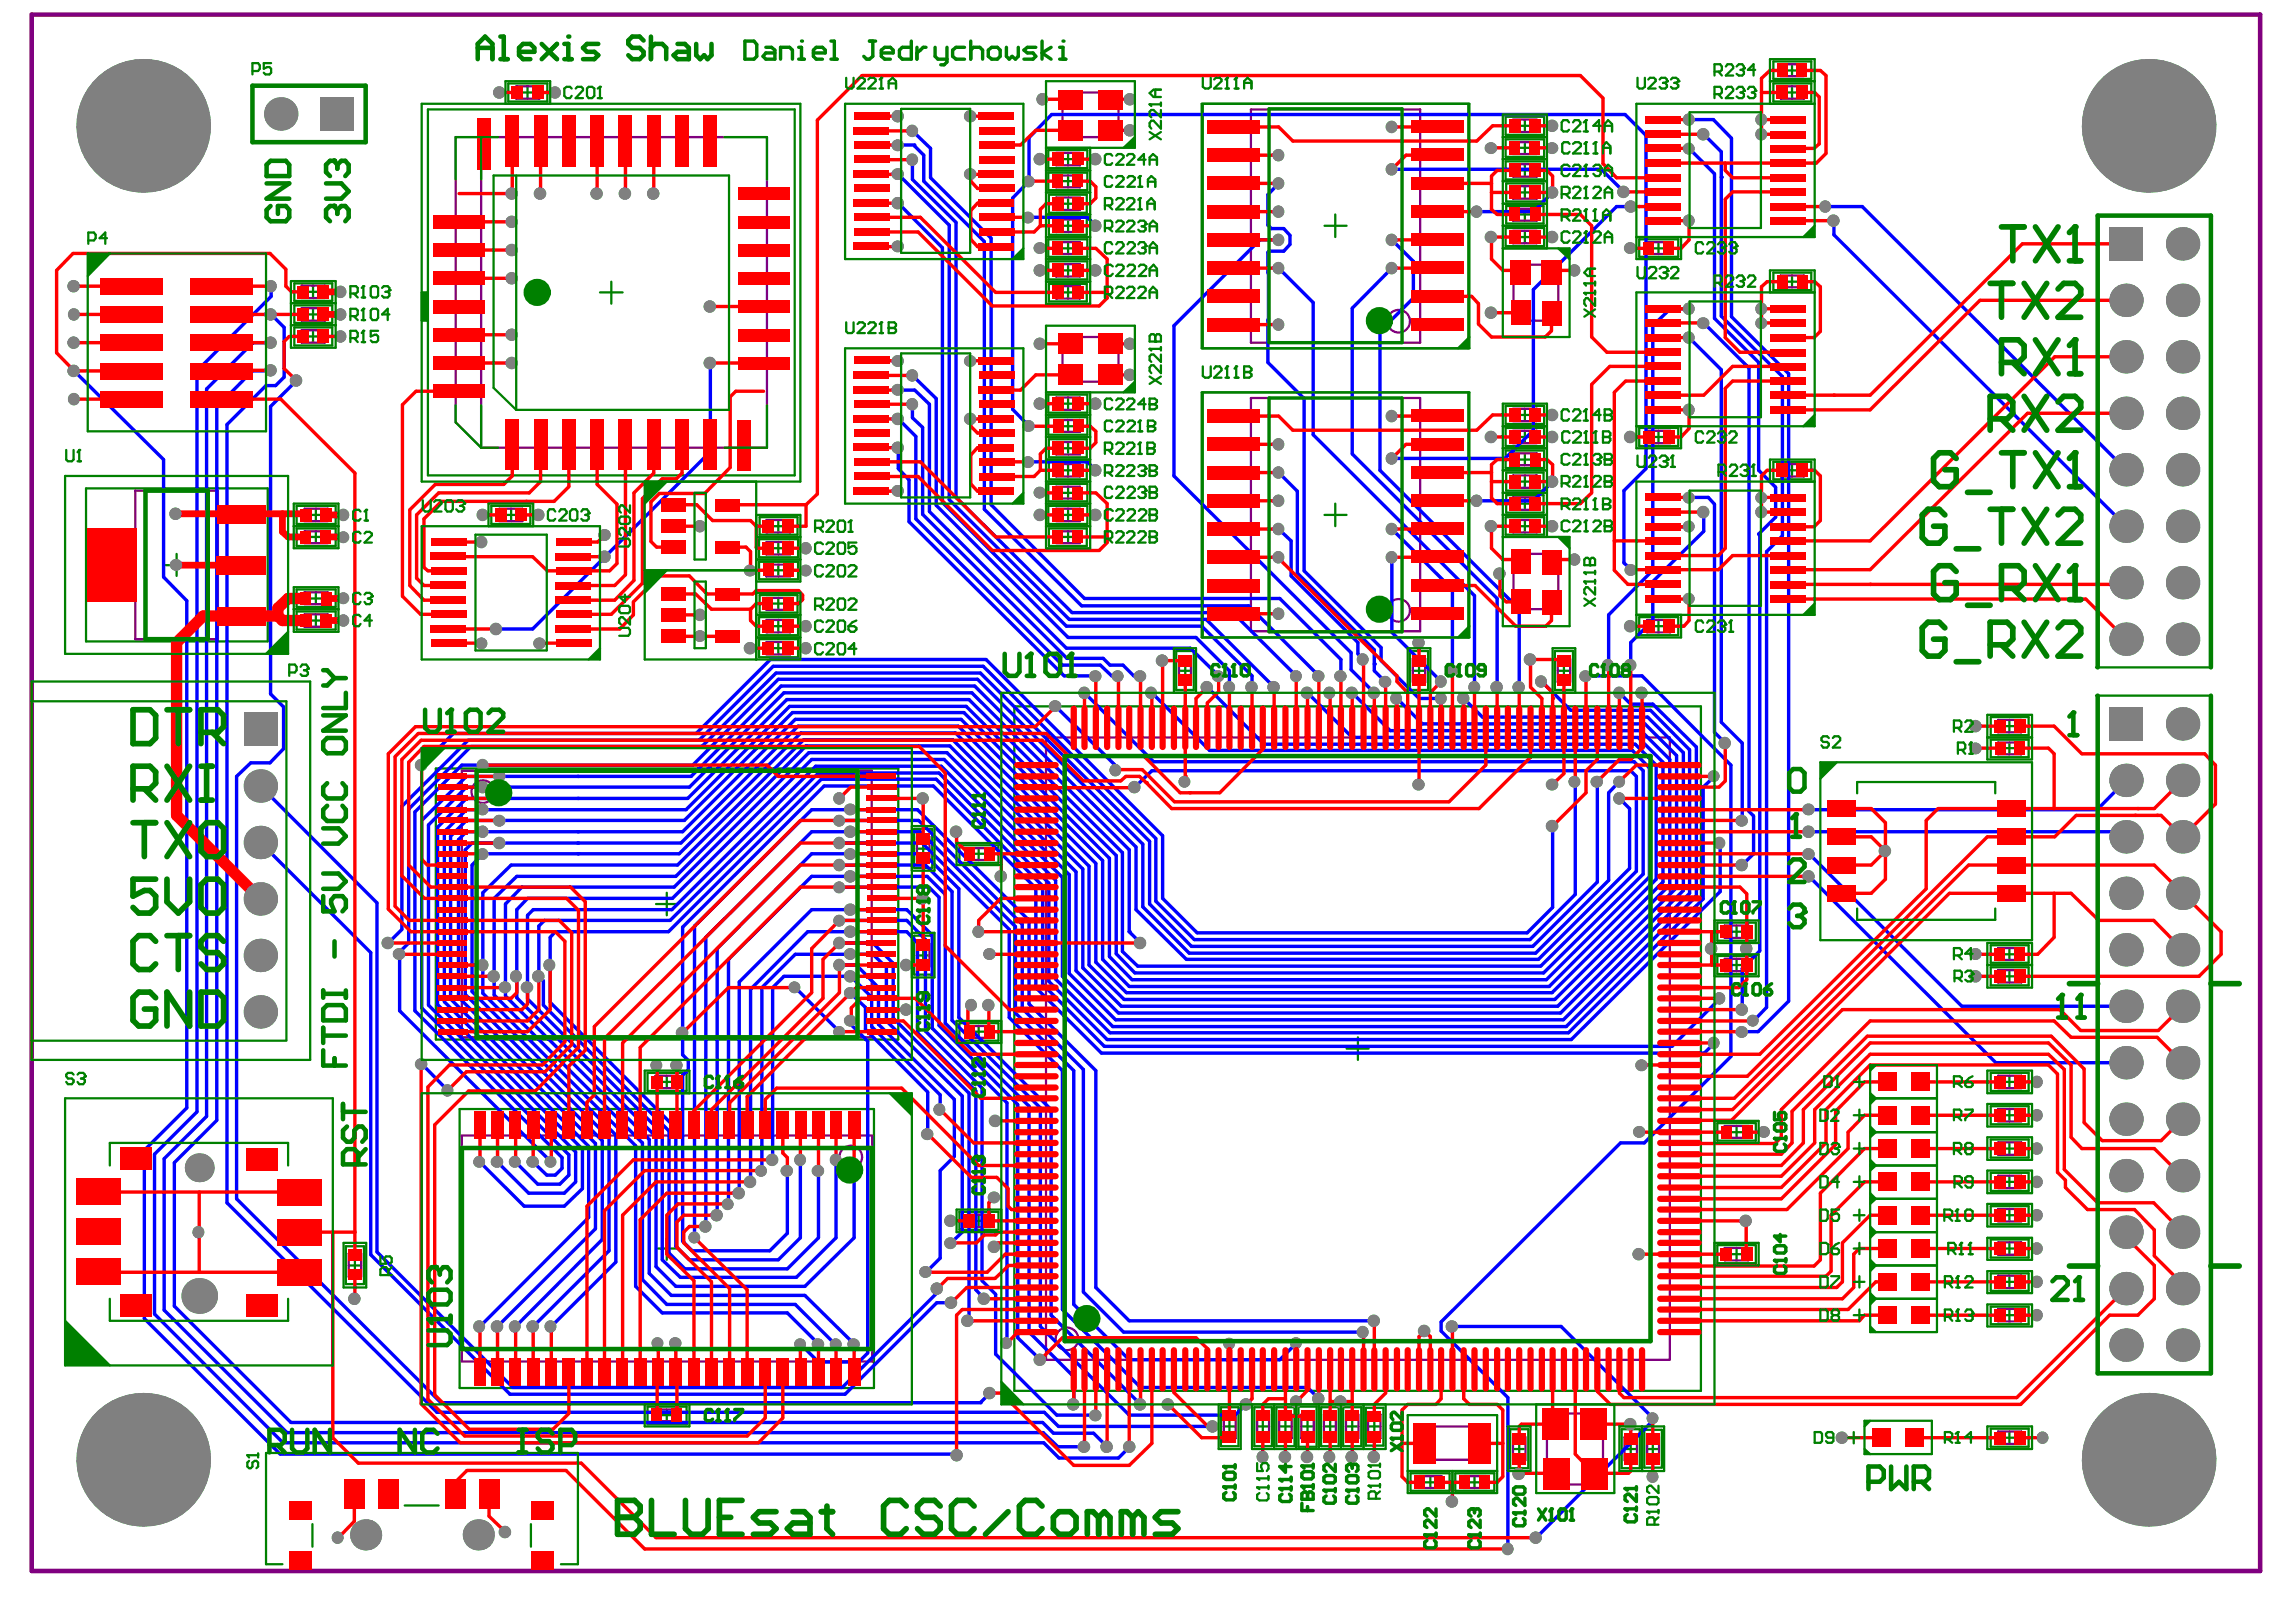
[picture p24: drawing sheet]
<svg xmlns="http://www.w3.org/2000/svg" width="287mm" height="202mm" viewBox="0 0 287 202" stroke-linecap="round" stroke-linejoin="round" font-family="sans-serif">
<g fill="none" stroke="#008000" stroke-width=".28">
<path d="M53.5 13.7h45.8v45.7h-45.8zM63.5 10.4h4.9v2.3h-4.9zM65.1 11.6h1.6M65.9 10.8v1.5M131 18.8h4.9v2.2h-4.9zM132.7 19.9h1.6M133.5 19.1v1.6M150.3 13h33.2v30.5h-33.2zM188.2 14.6h4.8v2.2h-4.8zM188.2 17.4h4.8v2.2h-4.8zM189.8 18.5h1.5M189.8 15.7h1.5"/>
<path d="M190.6 14.9v1.6M190.6 17.8v1.4M221.6 7.7h4.8v2.2h-4.8zM221.6 10.4h4.8v2.3h-4.8zM223.2 11.6h1.5M223.2 8.8h1.5M224 8v1.5M224 10.8v1.5M36.8 35.4h4.7v2.2h-4.7zM36.8 38.2h4.7v2.1h-4.7zM38.3 39.3h1.6M38.3 36.5h1.6"/>
<path d="M39.1 35.7v1.5M39.1 38.5v1.6M75 36.5h2.8M76.4 35.2v2.7M131 21.6h4.9v2.2h-4.9zM131 29.9h4.9v2.2h-4.9zM131 32.7h4.9v2.2h-4.9zM131.1 24.3h4.7v2.3h-4.7zM131.1 27.1h4.7v2.2h-4.7zM131.1 35.5h4.7v2.2h-4.7zM132.7 36.5h1.6M132.7 33.8h1.6"/>
<path d="M132.7 31h1.6M132.7 28.2h1.6M132.7 22.6h1.6M132.7 25.5h1.6M133.5 21.9v1.5M133.5 24.7v1.5M133.5 27.4v1.6M133.5 30.3v1.4M133.5 33v1.6M133.5 35.8v1.5M165.5 28.2h2.8M166.9 26.8v2.8"/>
<path d="M188.2 20.2h4.8v2.2h-4.8zM188.2 28.5h4.8v2.2h-4.8zM188.2 22.9h4.7v2.3h-4.7zM188.2 25.7h4.7v2.2h-4.7zM189.8 29.6h1.5M189.8 26.8h1.5M189.8 21.3h1.5M189.8 24h1.5M190.6 20.5v1.6M190.6 23.3v1.5M190.6 26.1v1.5M190.6 28.8v1.6"/>
<path d="M204.9 29.9h4.8v2.2h-4.8zM206.5 31h1.5M207.3 30.3v1.4M221.6 34.1h4.8v2.1h-4.8zM223.2 35.2h1.5M224 34.4v1.5M36.8 40.9h4.7v2.3h-4.7zM38.3 42h1.6M39.1 41.3v1.5M131 49.3h4.9v2.3h-4.9zM131 52.1h4.9v2.2h-4.9zM131.1 54.9h4.7v2.2h-4.7z"/>
<path d="M131.1 57.7h4.7v2.2h-4.7zM132.7 56h1.6M132.7 58.8h1.6M132.7 53.3h1.6M132.7 50.4h1.6M133.5 49.7v1.5M133.5 52.5v1.5M133.5 55.2v1.6M133.5 58v1.5M150.3 49h33.2v30.6h-33.2zM188.2 50.7h4.8v2.3h-4.8zM188.2 53.5h4.8v2.2h-4.8z"/>
<path d="M188.2 56.3h4.8v2.2h-4.8zM188.2 59h4.7v2.3h-4.7zM189.8 54.6h1.5M189.8 57.4h1.5M189.8 51.8h1.5M190.6 51.1v1.5M190.6 53.8v1.6M190.6 56.6v1.5M190.6 59.4v1.5M204.9 53.5h4.8v2.2h-4.8zM206.5 54.6h1.5M207.3 53.8v1.6"/>
<path d="M221.6 57.7h4.8v2.2h-4.8zM223.2 58.8h1.5M224 58v1.5M10.8 61h22.7v19.1h-22.7zM20.7 70.6h2.8M22.1 69.2v2.8M37.1 63.2h4.8v2.3h-4.8zM37.1 66h4.8v2.2h-4.8zM37.1 73.6h4.8v2.2h-4.8zM37.1 76.4h4.8v2.3h-4.8zM38.7 77.5h1.5M38.7 74.8h1.5"/>
<path d="M38.7 67.1h1.5M38.7 64.3h1.5M39.5 63.6v1.5M39.5 66.4v1.5M39.5 74v1.5M39.5 76.7v1.6M61.4 63.2h4.9v2.3h-4.9zM63.1 64.3h1.6M63.9 63.6v1.5M94.9 67.4h4.8v2.2h-4.8zM94.9 70.2h4.8v2.2h-4.8zM94.9 77.1h4.8v2.3h-4.8z"/>
<path d="M94.9 79.9h4.8v2.2h-4.8zM94.9 64.6h4.8v2.2h-4.8zM94.9 74.3h4.8v2.2h-4.8zM96.5 78.2h1.5M96.5 75.4h1.5M96.5 68.5h1.5M96.5 65.7h1.5M96.5 71.2h1.5M97.3 65v1.5M97.3 67.7v1.6M97.3 70.5v1.5M97.3 74.7v1.5"/>
<path d="M97.3 77.5v1.5M131 63.2h4.9v2.3h-4.9zM131 60.4h4.9v2.2h-4.9zM131.1 66h4.7v2.2h-4.7zM132.7 67.1h1.6M132.7 64.3h1.6M132.7 61.6h1.6M133.5 60.8v1.5M133.5 63.6v1.5M133.5 66.4v1.5M165.5 64.3h2.8M166.9 62.9v2.8"/>
<path d="M188.2 64.6h4.8v2.2h-4.8zM188.2 61.9h4.7v2.1h-4.7zM189.8 65.7h1.5M189.8 62.9h1.5M189.8 60.2h1.5M190.6 62.1v1.6M190.6 65v1.5M204.9 77.1h4.8v2.3h-4.8zM206.5 78.2h1.5M207.3 77.5v1.5M54.5 96h57.8v33.9h-57.8zM96.5 81h1.5"/>
<path d="M97.3 80.2v1.6M126.8 88.2h85.8v85.6h-85.8zM147 81.3h2.2v4.9h-2.2zM147.3 83.8h1.5M148.1 83v1.5M176.2 81.3h2.3v4.9h-2.3zM176.6 83.8h1.5M177.3 83v1.5M194.3 81.3h2.3v4.9h-2.3zM194.7 83.8h1.5M195.4 83v1.5M248.8 89.6h4.7v2.2h-4.7z"/>
<path d="M248.8 92.4h4.7v2.2h-4.7zM250.3 93.5h1.6M250.3 90.7h1.6M251.1 89.9v1.6M251.1 92.8v1.4M82 112.9h2.7M83.3 111.5v2.9M114.2 103.6h2.3v4.8h-2.3zM114.2 116.9h2.3v4.9h-2.3zM114.6 119.4h1.6M114.6 106h1.6M115.4 105.3v1.4"/>
<path d="M115.4 118.6v1.5M119.9 105.6h4.9v2.2h-4.9zM121.6 106.7h1.5M122.3 106v1.4M214.6 115.3h4.8v2.2h-4.8zM214.6 119.4h4.8v2.3h-4.8zM216.2 116.4h1.6M217 115.6v1.6M217 119.8v1.5M248.8 118.1h4.7v2.2h-4.7zM250.3 119.2h1.6M251.1 118.4v1.5"/>
<path d="M57.4 138.6h51.8v34.8h-51.8zM80.9 134h4.9v2.3h-4.9zM82.6 135.2h1.5M83.3 134.4v1.5M119.9 127.8h4.9v2.2h-4.9zM121.6 128.9h1.5M122.3 128.2v1.5M168.3 131h2.7M169.7 129.6v2.8M216.2 120.6h1.6M248.8 120.8h4.7v2.3h-4.7zM248.8 134h4.7v2.3h-4.7z"/>
<path d="M248.8 138.2h4.7v2.3h-4.7zM250.3 139.3h1.6M250.3 135.2h1.6M250.3 122h1.6M251.1 121.2v1.6M251.1 134.4v1.5M251.1 138.6v1.5M43.2 155.7h2.3v4.7h-2.3zM43.6 158.1h1.5M44.4 157.3v1.6M82 156h2.7M83.3 154.6v2.8"/>
<path d="M119.9 151.4h4.9v2.3h-4.9zM121.6 152.5h1.5M122.3 151.7v1.6M214.6 140.3h4.8v2.2h-4.8zM214.6 155.6h4.8v2.2h-4.8zM216.2 156.7h1.6M216.2 141.4h1.6M217 140.7v1.5M217 155.9v1.6M248.8 142.4h4.7v2.2h-4.7zM248.8 146.5h4.7v2.3h-4.7zM248.8 150.7h4.7v2.2h-4.7z"/>
<path d="M248.8 154.9h4.7v2.2h-4.7zM248.8 159.1h4.7v2.2h-4.7zM250.3 156h1.6M250.3 151.8h1.6M250.3 147.7h1.6M250.3 143.5h1.6M251.1 142.7v1.6M251.1 146.9v1.5M251.1 151v1.6M251.1 155.2v1.6M251.1 159.4v1.5M80.9 175.7h4.9v2.2h-4.9z"/>
<path d="M82.6 176.8h1.5M83.3 176.1v1.5M152.6 175.8h2.2v4.9h-2.2zM152.9 178.2h1.5M153.6 177.4v1.6M156.8 175.8h2.1v4.9h-2.1zM157.1 178.2h1.5M157.8 177.4v1.6M159.5 175.8h2.3v4.9h-2.3zM159.9 178.2h1.5M160.6 177.4v1.6M162.3 175.7h2.2v5h-2.2z"/>
<path d="M162.6 178.2h1.6M163.4 177.4v1.6M165.1 175.8h2.2v4.9h-2.2zM165.5 178.2h1.4M166.2 177.4v1.6M167.9 175.8h2.2v4.9h-2.2zM168.2 178.2h1.6M169 177.4v1.6M170.7 175.9h2.2v4.7h-2.2zM171 178.2h1.5M171.7 177.4v1.6M188.7 178.6h2.3v4.8h-2.3z"/>
<path d="M202.7 178.6h2.2v4.8h-2.2zM205.5 178.6h2.2v4.8h-2.2zM248.8 163.2h4.7v2.2h-4.7zM248.8 178.5h4.7v2.2h-4.7zM250.3 179.6h1.6M250.3 164.3h1.6M250.3 160.1h1.6M251.1 163.5v1.6M251.1 178.8v1.6M176.3 184.1h4.9v2.2h-4.9zM178 185.2h1.5M178.8 184.4v1.5"/>
<path d="M181.9 184.1h4.8v2.2h-4.8zM183.6 185.2h1.4M184.3 184.4v1.5M189.1 181h1.5M189.9 180.3v1.4M203 181h1.6M203.8 180.3v1.4M205.8 181h1.5M206.6 180.3v1.4"/>
</g>
<g fill="none" stroke="#800080" stroke-width=".28">
<path d="M56.9 17.1h38.9v38.8h-35.7l-3.2-3.1zM60.1 17.1v38.8M64.5 10.8h2.9v1.5h-2.9zM132 19.1h3v1.6h-3zM132.8 11.6h7v5.5h-7zM156.3 13.7h21.2v29.1h-21.2zM189.1 14.9h3v1.6h-3zM189.1 17.8h3v1.4h-3zM222.5 8h2.9v1.5h-2.9zM222.5 10.8h2.9v1.5h-2.9zM37.7 35.7h2.9v1.5h-2.9zM37.7 38.5h2.9v1.6h-2.9z"/>
<path d="M132 21.9h3v1.5h-3zM132 24.7h3v1.5h-3zM132 27.4h3v1.6h-3zM132 30.3h3v1.4h-3zM132 33h3v1.6h-3zM132 35.8h3v1.5h-3zM189.1 20.5h3v1.6h-3zM189.1 23.3h3v1.5h-3zM189.1 26.1h3v1.5h-3zM189.1 28.8h3v1.6h-3zM189.2 33.1h5.5v7h-5.5zM205.8 30.3h2.9v1.4h-2.9z"/>
<path d="M222.5 34.4h2.9v1.5h-2.9zM37.7 41.3h2.9v1.5h-2.9zM132 49.7h3v1.5h-3zM132 52.5h3v1.5h-3zM132 55.2h3v1.6h-3zM132 58h3v1.5h-3zM132.8 42.1h7v5.6h-7zM156.3 49.7h21.2v29.2h-21.2zM189.1 51.1h3v1.5h-3zM189.1 53.8h3v1.6h-3zM189.1 56.6h3v1.5h-3zM189.1 59.4h3v1.5h-3z"/>
<path d="M205.8 53.8h2.9v1.6h-2.9zM222.5 58h2.9v1.5h-2.9zM16.9 61.3h10.3v18.6h-10.3zM38.1 63.6h2.9v1.5h-2.9zM38.1 66.4h2.9v1.5h-2.9zM38.1 74h2.9v1.5h-2.9zM38.1 76.7h2.9v1.6h-2.9zM62.4 63.6h2.9v1.5h-2.9zM95.8 65h2.9v1.5h-2.9zM95.8 67.7h2.9v1.6h-2.9zM95.8 70.5h2.9v1.5h-2.9zM95.8 74.7h2.9v1.5h-2.9z"/>
<path d="M95.8 77.5h2.9v1.5h-2.9zM132 63.6h3v1.5h-3zM132 60.8h3v1.5h-3zM132 66.4h3v1.5h-3zM189.1 65h3v1.5h-3zM189.1 62.1h3v1.6h-3zM189.2 69.2h5.5v6.9h-5.5zM205.8 77.5h2.9v1.5h-2.9zM57.7 96.3h51.2v33.3h-51.2zM95.8 80.2h2.9v1.6h-2.9zM130.7 92.1h78v77.8h-78zM147.3 82.3h1.5v2.9h-1.5z"/>
<path d="M176.6 82.3h1.5v2.9h-1.5zM194.7 82.3h1.5v2.9h-1.5zM249.7 89.9h2.9v1.6h-2.9zM249.7 92.8h2.9v1.4h-2.9zM114.6 117.9h1.6v2.9h-1.6zM114.6 104.5h1.6v2.9h-1.6zM120.9 106h2.9v1.4h-2.9zM215.5 115.6h3v1.6h-3zM215.5 119.8h3v1.5h-3zM249.7 118.4h2.9v1.5h-2.9zM81.9 134.4h2.9v1.5h-2.9zM120.9 128.2h2.9v1.5h-2.9z"/>
<path d="M249.7 121.2h2.9v1.6h-2.9zM249.7 134.4h2.9v1.5h-2.9zM249.7 138.6h2.9v1.5h-2.9zM43.6 156.6h1.5v2.9h-1.5zM57.7 141.9h51.3v28.2h-51.3zM120.9 151.7h2.9v1.6h-2.9zM215.5 155.9h3v1.6h-3zM215.5 140.7h3v1.5h-3zM249.7 142.7h2.9v1.6h-2.9zM249.7 146.9h2.9v1.5h-2.9zM249.7 151h2.9v1.6h-2.9zM249.7 155.2h2.9v1.6h-2.9z"/>
<path d="M249.7 159.4h2.9v1.5h-2.9zM81.9 176.1h2.9v1.5h-2.9zM152.9 176.7h1.5v3h-1.5zM157.1 176.7h1.5v3h-1.5zM159.9 176.7h1.5v3h-1.5zM162.6 176.7h1.6v3h-1.6zM165.5 176.7h1.4v3h-1.4zM168.2 176.7h1.6v3h-1.6zM171 176.7h1.5v3h-1.5zM177.1 178.2h8.9v4.2h-8.9zM189.1 179.5h1.5v2.9h-1.5zM193.3 176.6h7v8.9h-7z"/>
<path d="M203 179.5h1.6v2.9h-1.6zM205.8 179.5h1.5v2.9h-1.5zM249.7 178.8h2.9v1.6h-2.9zM249.7 163.5h2.9v1.6h-2.9zM177.3 184.4h2.9v1.5h-2.9zM182.9 184.4h2.9v1.5h-2.9z"/>
<circle cx="174.8" cy="40.1" r="1.41"/>
<circle cx="174.8" cy="76.3" r="1.41"/>
<circle cx="60.3" cy="98.9" r="1.41"/>
<circle cx="106.3" cy="144.6" r="1.41"/>
<circle cx="133.3" cy="167.3" r="1.41"/>
</g>
<path d="M4 1.8h278.5v194.5h-278.5z" fill="none" stroke="#800080" stroke-width=".57"/>
<g fill="none" stroke="#00f" stroke-width=".42">
<path d="M33.9 39.3l1.6 1.6M33.9 35.8v1.2M33.9 46.3h-.1M35.5 47.1l-1.1 1.1h-1.2M31.3 95.3l-1.7 1.7M57.7 95.6h2.6M58.3 98.3h2M58.3 101.2h2M58.3 102.5l-2 2M58.3 103.9h2M59 105.3l-.9 .9M60.3 106.7l-1.3 1.4"/>
<path d="M65.9 112.2l-1.3 1.4M68 115l-.7 .7M68.8 117.1v3.5M63.2 123.4v1M65.9 123.4v1.4M67.9 122.5v3.1M85.5 128.9l-.2 .1v2.8l.7 .7M86 133.7l-.7 .6M62.2 145.2l3.9 3.9M70.2 146l-.8 .8h-1.1M71.1 146.8l-1.1 1.1h-2.8M71.9 147.7l-1.4 1.4"/>
<path d="M99.4 163l5.1 5"/>
</g>
<g fill="#00f">
<circle cx="104.9" cy="117.8" r=".21"/>
<circle cx="104.9" cy="105.3" r=".21"/>
<circle cx="104.9" cy="108.1" r=".21"/>
</g>
<g fill="none" stroke="#00f" stroke-width=".42">
<path d="M112.3 18.1h2v.2l1.1 1.1M114 16.4l2.3 2.1M128.6 22.6l-2.1 2.1M135.9 27.1l1 1.1M157.5 30h2.3M158.5 34.1v.1M158.5 28.1l.4 .5h1.5l.8 .8v1.1l-.8 .9h-1.8M158.5 39.8v.2M159.8 22.9l-1.3 1.4M112.3 55.9v2.6M114 50.5v1.7l1.3 1.2M126.5 51.1l2.1 2.2"/>
<path d="M135.9 57.7l1 1.1M159.8 66.1l1.6 1.5M137.5 83.1l1.4 1.3h.9M139.5 95.7v.5M141.7 84.4h.8M143.9 96.3l-2.1 2M153.6 83.8v2M156.5 84.4v1.4M109.1 117.8l2.5 2.6M109.1 119.2l1.7 1.6M106.7 123.6v.9l1.5 1.4M115.7 158.9l-.3 .3"/>
<path d="M120.3 153.9l-1.5 1.4M108.4 169l-1.1 1.2M121.1 164.9l-.1 .1M122.6 175.2h.1M130.4 179l1.8 1.7M136.7 179.1l1.7 1.6M155.8 175.5l-1.5 1.3M162 167.8l-2.1 2.1M163.4 173.3l1.4 1.5M130.4 180.3l1.9 1.9"/>
</g>
<g fill="#00f">
<circle cx="164.8" cy="174.8" r=".21"/>
<circle cx="171.7" cy="83" r=".21"/>
</g>
<path d="M208.7 38.6h2.4M194 60.2l-2.4 2.4M206.6 77.5l-2.8 2.8M211.1 62.1h2.4M168.8 83.7l2.9 2.9M169.7 80.3v1.4M171.7 83v.8l1.5 1.4M203.8 96.3l.7 .7M204.2 95.2l1.1 1.1M180.1 165.2v1.1M206.6 177.1v.4" fill="none" stroke="#00f" stroke-width=".42"/>
<circle cx="217.7" cy="128.9" r=".21" fill="#00f"/>
<path d="M214.3 91.5l1.3 1.3M215.1 90.2l2.6 2.6M218.6 101.4l.5 .5M219.1 106.7l-1.4 1.4" fill="none" stroke="#00f" stroke-width=".42"/>
<circle cx="215.1" cy="22.1" r=".21" fill="#00f"/>
<g fill="none" stroke="#00f" stroke-width=".42">
<path d="M214.1 14.9l2.3 2.4M229.2 27.6v1.7M37.1 47.5l-3.3 3.3M219.8 66.7l.1 .2M221.9 60.9v3.7M222.8 66.9l-2 2M33.8 86.7l1.6 1.6M35.4 93.5l-1.7 1.8M58.3 103.9l-1 1M64.6 109.5l-2.8 2.7M65.2 110.8l-2 2.1M65.9 114.4v9"/>
<path d="M67.3 115.7v6.3l.6 .5M69.4 116.4l-.6 .7M85.3 115.8v13.2M265.1 103.9l.6 .6M60.3 120.6v3.5M61.8 122v2.3M64.6 122v2.7M68.8 120.6v4.6M86 132.5v1.2M98 122l-1.4 1.4M70.2 144.6v1.4M71.1 144.3v2.5"/>
<path d="M71.9 143.9v3.8M72.8 143.6v4.9M73.6 143.2v8.9M74.4 142.9v10.6M75.3 142.5v12.4M76.1 142.2v14.1M77 141.8v15.9M80.3 159.9l3 3.1M82 142v16.2M82.8 141.6v15.8M84.5 141v14.7l1.7 1.7M85.3 155.1l1.2 1.2"/>
<path d="M98.4 146.2v7.9l-2.2 2.2M100 144.9v9.7l-2.7 2.8M102.3 146.2v8.4M104.5 144.9v9.7M79.4 160.7l3.4 3.3"/>
</g>
<circle cx="104.9" cy="110.8" r=".21" fill="#00f"/>
<g fill="none" stroke="#00f" stroke-width=".42">
<path d="M114 20v2.4M115.4 19.4v3.2M116.3 18.5v3.7M128.6 17.2v5.4M112.3 52.3l2.2 2.2v10.3M112.3 48.7h2l1.9 1.8v13.4M112.3 58.5l1.3 1.5v5.2M114 46.9l3 2.9v13.3M115.3 53.4v10.9M137.9 82.3l.8 .8M113.3 115l2.4 2.4v11.4M113.3 116.4l1.4 1.4v11.2"/>
<path d="M116.1 110.8l1.3 1.3M116.5 116.8v11.7M126.1 116.1v11M126.9 115.8v10.8M127.8 115.5v10.5M128.6 115v10.4M141.1 116.4l1.4 1.4M107 120.6l2.8 2.8v4.6M108.2 125.9v2.7M108.9 124.6v3.7M110.8 120.8v6.7M111.6 120.4v6.8"/>
<path d="M115.9 136.4v5.3M119.3 137.4v7.1M120.3 136.9v17M106.7 146.2v8.4M117.1 161v.5M122 161.1l1 1.2M124.4 161.7v7.5M130.3 177.7l1.3 1.4M130.5 176.4l1.8 1.8M134.2 172v3.5"/>
</g>
<circle cx="141.1" cy="116.4" r=".21" fill="#00f"/>
<g fill="none" stroke="#00f" stroke-width=".42">
<path d="M203.1 14.3l2.6 2.6v41.6l-2.8 2.8v9l1 .9M215.1 19v20.5M216.4 17.3v22.3M118.6 28.1v34.3M119.5 27.8v34.3M123 30.2v33.4M123.9 29.8v33.3M126.5 24.7v26.4M158.5 24.3v3.8M158.5 40v5.3M158.5 34.2v5.6M158.6 31.4l-.1 .1v2.6"/>
<path d="M164.1 37.8v16.5M173.9 33.5l-4.9 5v18.2M176.6 32.7v4.5M191.6 36.2v17.5M194 24l-2.4 2.4M214.3 21.7v18.1M20.4 57.4v14.7l2.9 3v63.3M24.6 46.3v92.6M25.8 48.6v90.9M28.4 53v97.3M31.5 46.3h2.3M33.8 50.8v35.9"/>
<path d="M35.5 40.9v6.2M88.8 45.4v11M146.7 40.7v18.8M159.8 59l2.3 2.4v10.2M172.5 41.4v17.4M206.6 40.7v30.5M215.1 46.2v44M218.6 46v55.4M219.8 45.3v13.5l2.1 2.1M222.8 47v19.9M223.5 46.7v78.4M62 78.6h4.6"/>
<path d="M161.4 67.6v4.4M173.9 69.6v9.4M181.5 73.6v10.2M184.3 74.4v11.4M187.1 74.8v11M189.9 76.1v9.7M201 76.8v6.3M206.6 72.7v4.8M212.9 64v2.4M214.3 63v28.5M219.9 66.9v51.9M220.8 68.9v57"/>
<path d="M221.9 64.6l-2.1 2.1M265.7 64v1.7M29.6 97v52.8M31.3 95.3h2.4M35.4 88.3v5.2M58.3 97h4.2M62.5 99.7h-4.2l-3.6 3.6v22.2M167.6 82.4v2M168.8 81.5v2.2M169 86.6l4.7 4.7M169.7 81.7l.7 .7M171.7 81.2v1.8"/>
<path d="M172.6 80.9v1.6M174.6 87.3l3.2 3.1M182.9 87.3l2.4 2.3M192.7 85.1l3.6 3.6M199.6 97.6v12.6M201 99v11M203.8 80.3v2.8M203.8 88h2.8M204 93.8l2.1 2.1v13.7M204.4 93l2.6 2.6v14.2M204.5 97v11.9M204.7 92.1l3.1 3.1v15"/>
<path d="M205.3 96.3v12.9M208.7 94.9v15.6M209.5 94.4v16.5M210.4 94v17.2M211.1 93.7v17.9M212 93.3v18.7M212.8 98.3v14M216.3 95.6v36.4M217.7 92.8v9.7M46.3 119v37.8M47.1 112.8v43.6M50.2 100.7v15.4"/>
<path d="M51.1 101.1v16.7l-1.2 1.1v.3M51.9 101.4v24.9M52.7 102.5v23.4M53.5 103.1v22.5M56.3 104.5v20.3M57.3 104.9v19.7M58.1 106.2v18M58.3 101.2l-2.8 2.7M58.3 102.5h4.2M59 108.1v15.8M59 105.3h3.5M60.3 111.5v9.1"/>
<path d="M61.8 112.2v9.8M63.2 112.9v10.5M64.6 113.6v8.4M66.6 113.6l-.7 .8M86.8 115.7v38.9M88.2 117.1v36.1M89.6 118.5v33.3M91 119.9v30.5M113.3 113.6l3.2 3.2M117.4 112.1v16M118.1 111.7v16.1M119 111.4v16.1"/>
<path d="M119.8 111v16.1M129.4 111v12.4M130.3 110.7v12.3M131.1 110.3v12.3M131.9 110v12.3M132.8 109.6v12.4M133.6 109.3v12.3M135.3 108.6v12.3M136.1 108.2v12.4M136.9 107.9v12.3M137.8 107.5v12.4M138.6 107.2v12.3"/>
<path d="M139.5 106.9v12.3M141.1 106.2v10.2M142 105.8v7.8M142.8 105.5v7.8M143.7 105.1v7.8M144.4 104.8v7.8M145.3 104.4v7.8M194 103.2v10.2M203.7 101v7.5M215 105.3v6.1M219.1 101.9v4.8M85.3 134.3v20.8"/>
<path d="M92.4 122.7v26.4M93.8 123.6v24.1M96.6 123.4v21.5M108.4 130.1v38.9M121.1 136.6v28.3M122 136.3v24.8M122.7 135.9v24.1M125.8 137.8v30M127.2 138v29.1M128.6 138.2v28.2M130 138.4v27.3M131.4 138.6v25.7"/>
<path d="M132.8 133.8v29.8M134.2 133.8v29.2M135.4 133.6v27.8M136.9 133.8v27.1M217.7 121v5.1M18 143.7v21M19.3 144.2v20M20.5 144.8v18.9M21.8 145.3v17.9M64.4 145.2l2.8 2.7M66.6 145.2l1.7 1.6M79.4 143.1v17.6"/>
<path d="M80.3 142.8v17.1M81.1 142.4v16.7M82 158.2l2.5 2.5M82.8 157.4l2.2 2.2M83.6 156.5l2 2M188.4 174.6v18.9"/>
</g>
<circle cx="72.2" cy="105.3" r=".21" fill="#00f"/>
<path d="M72.2 105.3h12.9M72.2 106.7h12.7" fill="none" stroke="#00f" stroke-width=".42"/>
<g fill="#00f">
<circle cx="72.2" cy="106.7" r=".21"/>
<circle cx="72.2" cy="99.7" r=".21"/>
</g>
<path d="M72.2 99.7h13.7M72.2 103.9h13.1" fill="none" stroke="#00f" stroke-width=".42"/>
<g fill="#00f">
<circle cx="72.2" cy="103.9" r=".21"/>
<circle cx="72.2" cy="97" r=".21"/>
</g>
<path d="M72.2 97h14.2M99.4 119.2h9.7M104.9 117.8h4.2M104.9 120.6h2.1M106.3 128l2.1 2.1M106.7 123.6l-.4 .4M100 167.9l2.3 2.3h5" fill="none" stroke="#00f" stroke-width=".42"/>
<circle cx="106.3" cy="119.2" r=".21" fill="#00f"/>
<path d="M101.4 113.6h11.9M101.4 106.7h8.7M101.4 109.5h4.9M101.4 103.9h8.7M101.4 101.2h4.9M104.9 115h8.4" fill="none" stroke="#00f" stroke-width=".42"/>
<circle cx="106.3" cy="101.2" r=".21" fill="#00f"/>
<g fill="none" stroke="#00f" stroke-width=".42">
<path d="M203.1 14.3h-71.7l-2.8 2.9M211.1 14.9h3M211.1 18.5l3.2 3.2M212.9 16.8l2.2 2.2M33.9 37l-9.3 9.3M112.3 25.4l5.5 5.6v31.8l15.5 15.4h16.9l6.3 6.2M112.3 21.8l6.3 6.3M114 22.4l5.5 5.4M115.4 22.6l7.6 7.6M116.3 22.2l7.6 7.6M128.5 27.1h7.4M157.5 30l-10.8 10.7"/>
<path d="M159.8 33.5l4.3 4.3M173.9 21.1h26.2l2.8 2.9M173.9 30l2.7 2.7M176.6 37.2l-4.1 4.2M184.6 26.4h7M203.9 25.8h-1.9l-10.4 10.4M208.7 38.6l-2.1 2.1M214.3 39.8l5.5 5.5M215.1 39.5l7.7 7.5M216.4 39.6l7.1 7.1M228.2 25.8h4.5l33 32.9M229.2 29.3l36.5 36.4"/>
<path d="M9.3 46.3l11.1 11.1M31.5 46.3l-4.4 4.6v89.1l-5.3 5.3M33.2 48.2l-4.8 4.8M33.9 42.8h-2.3l-5.8 5.8M88.8 56.4l-22.2 22.2M128.5 57.7h7.4M146.7 59.5l22.1 22M158.5 45.3l4.5 4.5v21.5l9.6 9.6M164.1 54.3l20.2 20.1M169 56.7l18.1 18.1M172.5 58.8l17.4 17.3M191.6 53.7l-3.5 3.6h-14.2"/>
<path d="M211.1 42.2l4 4M212.9 40.3l5.7 5.7M113.6 65.2l19.4 19.2h3.9M114.5 64.8l18.3 18.3h4.7M115.3 64.3l18 18h4.6M116.2 63.9l17.1 17.1h15.5l3.5 3.4M117 63.1l16.5 16.5h16l4.1 4.2M118.6 62.4l15 15h17.1l8.5 8.4M119.5 62.1l14.5 14.4h20.1l7.9 7.9M123 63.6l12.2 12.1h20.8l8.8 8.7M123.9 63.1l11.6 11.7h24.4l7.7 7.6M161.4 72l8.3 8.3"/>
<path d="M162.1 71.6l9.6 9.6M173.9 79l6.2 6.1M173.9 66.1l7.6 7.5M184.6 62.6h7M206.6 65.8h4.5M206.6 71.2l-5.6 5.6M212.9 66.4l-6.3 6.3M213.5 62.1l.8 .9M32.5 98.2l14.6 14.6M52.7 95.6l4-4h30.3l9.3-9.2h26.9l22.1 22M57.7 95.6l-5.8 5.8M58.3 97l-5.6 5.5"/>
<path d="M58.3 98.3l-4.8 4.8M60.3 98.3h25.9l11.8-11.7h23.5l19.6 19.6M60.3 95.6h26.3l10.7-10.7h24.9l20.6 20.6M62.5 99.7h9.7M62.5 97h9.7M85.9 99.7l12.4-12.3h22.8l19.2 19.1v12.4l1.9 1.8h50.3l12-11.8M86.4 97l11.2-11.3h24.2l20.2 20.1M131.9 88.2l7.6 7.5M135.5 86.6l8.7 8.6h60M138.7 83.1h1.6l1.4 1.3M143.9 86.6l7.3 7.2h52.8M143.9 96.3h59.9"/>
<path d="M150.9 85.8l7.1 7.2h46.4M163.4 86.6l5.6 5.5h35.7M172.6 82.5l4.7 4.8h2.8M173.7 91.3h31.4l3.6 3.6M177.8 90.4h27.8l3.9 4M185.3 89.6h20.6l4.5 4.4M196.3 88.7h10l4.8 5M196.9 97.6v14.1l-5.7 5.7h-41.9l-4.9-4.8M198.2 84.4h7l11.1 11.2M202.4 99.7l1.3 1.3M202.4 97.6l-1.4 1.4M202.4 86.6l1.4 1.4"/>
<path d="M206.6 88l5.4 5.3M214.3 97l-1.5 1.3M265.7 97.5l-3.6 3.7h-36M32.5 105.3l13.8 13.7M49.9 119.2v7.1l19 18.9M50.2 116.1l-1.7 1.7M50.2 100.7l8.3-8.2h28.9l9.2-9.3h26.3l21.5 21.6M51.1 101.1l7.8-7.8h28.8l9.3-9.2h25.5l21.2 21M55.5 103.9v21.2l18.1 18.1M60.3 106.7h11.9M60.3 103.9h11.9M60.3 101.2h25.4l13-13h22l18.8 18.7"/>
<path d="M62.5 105.3h9.7M62.5 102.5h23l13.5-13.5h21.5l18.1 18.2M64.6 109.5h19.9l16.2-16.3h18l15.8 15.7v12.4l5.3 5.3h55.2l15.4-15.4M84.9 106.7l15.2-15.1h19.3l16.7 16.6M85.1 105.3l14.6-14.6h20.1l17.1 17.2M85.3 103.9l14.1-14h20.7l17.7 17.6M99.4 119.2l-4.2 4.2v22.8M101.4 113.6l-9 9.1M101.4 106.7l-11.8 11.8M101.4 103.9l-13.2 13.2M101.4 109.5l-10.4 10.4M101.4 101.2l-14.6 14.5"/>
<path d="M104.9 108.1h10.8l3.3 3.3M104.9 105.3h10.3l10.9 10.8M104.9 102.5h9.9l13 13M104.9 110.8h11.2M106.3 109.5h9.6l2.2 2.2M106.3 101.2h8.4l13.9 13.8M110.1 106.7h5.3l4.4 4.3M110.1 103.9h4.9l11.9 11.9M113.3 116.4h-12.4l-7.1 7.2M129.4 111l-12.8-12.8h-13.6l-17.7 17.6M130.3 110.7l-13.3-13.3h-14.4l-19.1 19h-14.1M131.1 110.3l-13.7-13.7h-15.1l-18.5 18.4h-15.8"/>
<path d="M131.9 110l-14.3-14.3h-15.7l-17.9 17.9h-17.4M132.8 109.6l-14.8-14.7h-16.6l-17.4 17.3h-18.1M133.6 109.3l-15.3-15.3h-17.2l-16.9 16.8h-19M135.3 108.6l-16.2-16.2h-18.7l-15.7 15.7h-20.8l-3.6 3.4M145.3 112.2l4.3 4.3h41.2l3.2-3.1M199.6 110.2l-8 8h-42.7l-5.2-5.3M201 110l-9.1 9.1h-43.3l-5.8-5.8M203.7 108.5l-11.4 11.4h-44l-6.3-6.3M205.3 109.2l-12.4 12.4h-51.1l-2.3-2.4M206.1 109.6l-12.8 12.8h-51.8l-2.9-2.9M207 109.8l-13.4 13.4h-52.5l-3.3-3.3M207.8 110.2l-13.8 13.8h-53.2l-3.9-3.8"/>
<path d="M208.7 110.5l-14.4 14.4h-53.8l-4.4-4.3M209.5 110.9l-14.8 14.8h-54.6l-4.8-4.8M211.1 111.6l-15.7 15.8h-56l-5.8-5.8M212 112l-16.3 16.3h-56.6l-6.3-6.3M212.8 112.3l-16.8 16.7h-57.3l-6.8-6.7M215 111.4l-18.6 18.5h-58l-7.3-7.3M219.9 118.8l-2.2 2.2M226.1 103.9h39M226.1 106.7l19.1 19h20.5M226.1 109.5l23.3 23.3h16.3M23.3 138.4l-5.3 5.3M24.6 138.9l-5.3 5.3"/>
<path d="M25.8 139.5l-5.3 5.3M51.9 126.3l18.3 18.3M52.7 132.9l3.3 3.3M52.7 125.9l18.4 18.4M53.5 125.6l18.4 18.3M54.7 125.5l18.1 18.1M56.3 124.8l18.1 18.1M57.3 124.6l18 17.9M58.1 124.2l18 18M59 123.9l18 17.9M60.3 124.1l19.1 19M61.8 124.3l18.5 18.5"/>
<path d="M63.2 124.4l17.9 18M64.6 124.7l17.4 17.3M65.9 124.8l16.9 16.8M67.9 125.6l15.7 15.7v15.2M68.8 125.2l15.7 15.8M98 122h8.3l2.6 2.6M99.4 123.4l5.5 5.5M106.3 127.5v.5M108.2 128.6l7.7 7.8M108.9 128.3l8.6 8.5v1M109.8 128l9.5 9.4M110.8 127.5l9.5 9.4"/>
<path d="M111.6 127.2l9.5 9.4M114.7 129l7.3 7.3M115.7 128.8l7 7.1M116.5 128.5l9.3 9.3M117.4 128.1l9.8 9.9M118.1 127.8l10.5 10.4M119 127.5l11 10.9M119.8 127.1l11.6 11.5M126.1 127.1l6.7 6.7M126.9 126.6l7.3 7.2M127.8 126l7.6 7.6M128.6 125.4l8.3 8.4"/>
<path d="M129.4 123.4l8.3 8.2h75.3l1.3-1.3M130.3 123l7.7 7.7h71l6-6M216.3 132l-10.8 10.8h-3l-22.4 22.4M220.8 125.9l-1.7 1.6M223.5 125.1l-3.8 3.8h-2M28.4 150.3l26.2 26.1h75.9M29.6 149.8l25.5 25.4h67.5M46.3 156.8l17.4 17.4h41.9l11.5-11.4h1.8M47.1 156.4l17 16.9h41.2l11.8-11.8M60 145.2l5.5 5.5h5l2.3-2.2M66.1 149.1h4.4M73.6 152.1l-13.6 13.6"/>
<path d="M74.4 153.5l-12.2 12.2M75.3 154.9l-10.9 10.8M76.1 156.3l-9.5 9.4M77 157.7l-8.1 8M81.1 159.1l2.8 2.7h16.7l6.1 6.1M86.2 157.4h11.1M86.5 156.3h9.7M102.3 154.6l-3.9 3.9h-12.8M104.5 154.6l-5 5h-14.5M106.7 154.6l-6.1 6.1h-16.1M119.3 144.5l-1.8 1.7v11l-1.8 1.7M18 164.7l17 17h84.5"/>
<path d="M19.3 164.2l16.1 16.1h95M20.5 163.7l15.4 15.3h94.5M21.8 163.2l14.6 14.5h93.9M82.8 164h15.6l3.9 3.9M83.3 163h16.1M122.7 160l1.7 1.7M123.7 174l-1.1 1.2M124.4 169.2l7.7 7.6h4.8M127.2 167.1l2.8 2.8M128.6 166.4l5.6 5.6M130 165.7l11.1 11.1h13.2M131.4 164.3l11.1 11.2"/>
<path d="M131.6 179.1h5.1M132.3 178.2h19.3M132.8 163.6l9.7 9.7h20.9M134.2 163l6.9 6.9h18.8M135.4 161.4l5 5h30M136.9 160.9l4.2 4.1h30.6M180.1 166.3l8.3 8.3M181.5 165.7h13.6l11.5 11.4M206.6 177.5l-14.6 14.6M132.2 180.7h3.3M141.2 180.7l-1.4 1.5h-7.5"/>
</g>
<g fill="#808080">
<circle cx="37" cy="47.5" r=".78"/>
<circle cx="42.5" cy="42" r=".76"/>
<circle cx="135.5" cy="180.7" r=".78"/>
<circle cx="119.5" cy="181.8" r=".78"/>
<circle cx="138.3" cy="180.7" r=".78"/>
<circle cx="123.6" cy="174" r=".78"/>
<circle cx="141.1" cy="180.7" r=".78"/>
<circle cx="115.7" cy="158.9" r=".76"/>
<circle cx="117.1" cy="161" r=".78"/>
<circle cx="118.8" cy="162.8" r=".78"/>
<circle cx="194" cy="65.7" r=".78"/>
<circle cx="194" cy="29.6" r=".78"/>
<circle cx="203.8" cy="25.8" r=".78"/>
<circle cx="128.5" cy="53.2" r=".76"/>
<circle cx="128.5" cy="22.7" r=".76"/>
<circle cx="203.8" cy="71.2" r=".76"/>
<circle cx="203.7" cy="31" r=".76"/>
<circle cx="202.9" cy="24" r=".78"/>
<circle cx="173.9" cy="21.2" r=".76"/>
<circle cx="173.9" cy="57.3" r=".76"/>
<circle cx="203.7" cy="78.2" r=".78"/>
<circle cx="203.7" cy="54.6" r=".78"/>
<circle cx="220.1" cy="62.2" r=".74"/>
<circle cx="220.1" cy="64" r=".76"/>
<circle cx="220.1" cy="38.6" r=".76"/>
<circle cx="220.1" cy="16.8" r=".76"/>
<circle cx="220.1" cy="15" r=".76"/>
<circle cx="211" cy="74.8" r=".74"/>
<circle cx="211" cy="65.8" r=".74"/>
<circle cx="212.8" cy="64" r=".78"/>
<circle cx="211" cy="62.2" r=".74"/>
<circle cx="211" cy="51.2" r=".76"/>
<circle cx="211" cy="42.2" r=".76"/>
<circle cx="212.9" cy="40.4" r=".76"/>
<circle cx="211" cy="38.6" r=".76"/>
<circle cx="220.1" cy="40.4" r=".74"/>
<circle cx="212.8" cy="16.8" r=".78"/>
<circle cx="211" cy="18.6" r=".74"/>
<circle cx="211" cy="27.6" r=".76"/>
<circle cx="93.7" cy="71.3" r=".76"/>
<circle cx="100.7" cy="71.3" r=".74"/>
<circle cx="69.3" cy="11.6" r=".76"/>
<circle cx="62.4" cy="11.6" r=".78"/>
<circle cx="62" cy="78.6" r=".78"/>
<circle cx="75.5" cy="69.6" r=".78"/>
<circle cx="75.6" cy="66.8" r=".76"/>
<circle cx="100.7" cy="68.5" r=".76"/>
<circle cx="87.5" cy="65.8" r=".76"/>
<circle cx="60.2" cy="80.4" r=".74"/>
<circle cx="67.4" cy="80.4" r=".76"/>
<circle cx="60.3" cy="64.3" r=".76"/>
<circle cx="67.3" cy="64.3" r=".78"/>
<circle cx="87.5" cy="76.8" r=".76"/>
<circle cx="87.5" cy="79.5" r=".74"/>
<circle cx="93.7" cy="81" r=".78"/>
<circle cx="100.7" cy="78.2" r=".76"/>
<circle cx="100.7" cy="81" r=".76"/>
<circle cx="60.1" cy="67.7" r=".76"/>
<circle cx="63.9" cy="41.8" r=".78"/>
<circle cx="81.6" cy="24.2" r=".78"/>
<circle cx="78.1" cy="24.2" r=".78"/>
<circle cx="74.6" cy="24.2" r=".78"/>
<circle cx="67.5" cy="24.2" r=".78"/>
<circle cx="63.9" cy="24.2" r=".78"/>
<circle cx="141.2" cy="12.4" r=".78"/>
<circle cx="141.2" cy="16.3" r=".78"/>
<circle cx="121.3" cy="21.7" r=".76"/>
<circle cx="121.2" cy="14.5" r=".78"/>
<circle cx="114" cy="16.4" r=".76"/>
<circle cx="112.2" cy="14.5" r=".78"/>
<circle cx="114" cy="20" r=".76"/>
<circle cx="112.2" cy="18.1" r=".76"/>
<circle cx="112.2" cy="21.7" r=".76"/>
<circle cx="112.2" cy="25.4" r=".78"/>
<circle cx="112.2" cy="30.8" r=".76"/>
<circle cx="136.9" cy="28.2" r=".78"/>
<circle cx="128.5" cy="27.2" r=".76"/>
<circle cx="136.9" cy="19.9" r=".78"/>
<circle cx="129.9" cy="19.9" r=".78"/>
<circle cx="130" cy="31" r=".76"/>
<circle cx="136.9" cy="33.8" r=".78"/>
<circle cx="129.9" cy="33.8" r=".78"/>
<circle cx="159.7" cy="33.5" r=".76"/>
<circle cx="159.7" cy="40.6" r=".76"/>
<circle cx="159.7" cy="26.5" r=".76"/>
<circle cx="159.7" cy="30" r=".76"/>
<circle cx="159.7" cy="22.9" r=".76"/>
<circle cx="159.7" cy="19.4" r=".76"/>
<circle cx="173.9" cy="30" r=".76"/>
<circle cx="173.9" cy="33.5" r=".76"/>
<circle cx="173.9" cy="15.9" r=".76"/>
<circle cx="196.7" cy="33.8" r=".76"/>
<circle cx="194" cy="15.7" r=".78"/>
<circle cx="194" cy="24" r=".78"/>
<circle cx="184.5" cy="26.5" r=".76"/>
<circle cx="186.3" cy="29.6" r=".78"/>
<circle cx="186.3" cy="18.5" r=".76"/>
<circle cx="194" cy="18.5" r=".76"/>
<circle cx="196.7" cy="69.9" r=".76"/>
<circle cx="186.3" cy="65.7" r=".78"/>
<circle cx="184.5" cy="62.6" r=".76"/>
<circle cx="194" cy="60.2" r=".78"/>
<circle cx="194" cy="54.6" r=".78"/>
<circle cx="194" cy="51.8" r=".78"/>
<circle cx="186.3" cy="54.6" r=".78"/>
<circle cx="159.7" cy="59" r=".76"/>
<circle cx="159.7" cy="69.6" r=".76"/>
<circle cx="159.7" cy="66.1" r=".76"/>
<circle cx="159.7" cy="76.7" r=".76"/>
<circle cx="159.7" cy="62.6" r=".76"/>
<circle cx="159.7" cy="55.5" r=".76"/>
<circle cx="173.9" cy="69.6" r=".76"/>
<circle cx="173.9" cy="66.1" r=".76"/>
<circle cx="173.9" cy="52" r=".76"/>
<circle cx="141.2" cy="43" r=".78"/>
<circle cx="141.2" cy="46.8" r=".78"/>
<circle cx="129.9" cy="50.4" r=".78"/>
<circle cx="136.9" cy="50.4" r=".78"/>
<circle cx="136.9" cy="64.3" r=".78"/>
<circle cx="130" cy="61.5" r=".76"/>
<circle cx="129.9" cy="64.3" r=".78"/>
<circle cx="136.9" cy="58.8" r=".78"/>
<circle cx="112.2" cy="55.9" r=".78"/>
<circle cx="112.2" cy="52.3" r=".78"/>
<circle cx="114" cy="46.9" r=".76"/>
<circle cx="112.2" cy="45.1" r=".76"/>
<circle cx="114" cy="50.5" r=".76"/>
<circle cx="112.2" cy="48.7" r=".76"/>
<circle cx="112.2" cy="61.3" r=".76"/>
<circle cx="121.3" cy="45.1" r=".76"/>
<circle cx="121.2" cy="52.3" r=".78"/>
<circle cx="128.5" cy="57.7" r=".76"/>
<circle cx="171.7" cy="182" r=".78"/>
<circle cx="145.9" cy="175.5" r=".78"/>
<circle cx="198.1" cy="84.5" r=".76"/>
<circle cx="181.4" cy="165.7" r=".78"/>
<circle cx="206.5" cy="184.5" r=".76"/>
<circle cx="206.5" cy="177.2" r=".74"/>
<circle cx="157.8" cy="182" r=".76"/>
<circle cx="191.2" cy="82.4" r=".78"/>
<circle cx="136.9" cy="176.8" r=".76"/>
<circle cx="120.9" cy="165" r=".78"/>
<circle cx="86.8" cy="154.6" r=".74"/>
<circle cx="88.1" cy="153.2" r=".78"/>
<circle cx="89.6" cy="151.8" r=".78"/>
<circle cx="90.9" cy="150.4" r=".74"/>
<circle cx="92.3" cy="149.1" r=".78"/>
<circle cx="93.7" cy="147.7" r=".78"/>
<circle cx="95.1" cy="146.3" r=".74"/>
<circle cx="96.5" cy="144.9" r=".78"/>
<circle cx="100" cy="167.9" r=".74"/>
<circle cx="122.9" cy="162.3" r=".78"/>
<circle cx="125.7" cy="167.8" r=".74"/>
<circle cx="129.9" cy="169.9" r=".78"/>
<circle cx="134.1" cy="175.5" r=".78"/>
<circle cx="142.5" cy="175.5" r=".78"/>
<circle cx="171.7" cy="165" r=".78"/>
<circle cx="170.3" cy="166.4" r=".76"/>
<circle cx="162" cy="167.8" r=".74"/>
<circle cx="164.7" cy="174.7" r=".78"/>
<circle cx="85.2" cy="129" r=".78"/>
<circle cx="98.3" cy="146.3" r=".76"/>
<circle cx="104.9" cy="128.9" r=".74"/>
<circle cx="99.3" cy="123.3" r=".74"/>
<circle cx="214.1" cy="130.3" r=".76"/>
<circle cx="62.4" cy="97" r=".76"/>
<circle cx="60.3" cy="95.6" r=".76"/>
<circle cx="49.9" cy="119.2" r=".76"/>
<circle cx="205.1" cy="86.6" r=".78"/>
<circle cx="48.5" cy="117.8" r=".78"/>
<circle cx="52.6" cy="95.6" r=".78"/>
<circle cx="60.3" cy="98.3" r=".76"/>
<circle cx="68.6" cy="120.6" r=".76"/>
<circle cx="100" cy="144.9" r=".76"/>
<circle cx="142.5" cy="117.8" r=".78"/>
<circle cx="62.4" cy="99.7" r=".78"/>
<circle cx="59.9" cy="165.7" r=".76"/>
<circle cx="60.3" cy="101.1" r=".74"/>
<circle cx="135.5" cy="86.6" r=".76"/>
<circle cx="62.1" cy="165.7" r=".78"/>
<circle cx="62.4" cy="102.5" r=".76"/>
<circle cx="143.8" cy="86.6" r=".76"/>
<circle cx="64.3" cy="165.7" r=".76"/>
<circle cx="60.3" cy="103.9" r=".76"/>
<circle cx="150.8" cy="85.8" r=".78"/>
<circle cx="66.6" cy="165.7" r=".78"/>
<circle cx="62.4" cy="105.3" r=".78"/>
<circle cx="163.3" cy="86.6" r=".78"/>
<circle cx="68.8" cy="165.7" r=".76"/>
<circle cx="60.3" cy="106.7" r=".74"/>
<circle cx="168.9" cy="86.6" r=".78"/>
<circle cx="60.3" cy="120.6" r=".76"/>
<circle cx="102.2" cy="167.9" r=".76"/>
<circle cx="61.7" cy="122" r=".78"/>
<circle cx="104.4" cy="167.9" r=".74"/>
<circle cx="106.7" cy="167.9" r=".76"/>
<circle cx="63.1" cy="123.3" r=".76"/>
<circle cx="192.6" cy="85.2" r=".76"/>
<circle cx="64.5" cy="122" r=".76"/>
<circle cx="106.7" cy="146.3" r=".76"/>
<circle cx="202.3" cy="86.6" r=".76"/>
<circle cx="65.9" cy="123.3" r=".76"/>
<circle cx="104.4" cy="144.9" r=".76"/>
<circle cx="67.3" cy="122" r=".78"/>
<circle cx="102.2" cy="146.3" r=".76"/>
<circle cx="214.8" cy="124.7" r=".76"/>
<circle cx="214.8" cy="105.3" r=".76"/>
<circle cx="141.8" cy="98.3" r=".78"/>
<circle cx="202.3" cy="99.8" r=".76"/>
<circle cx="202.3" cy="97.7" r=".74"/>
<circle cx="199.6" cy="97.7" r=".76"/>
<circle cx="214.2" cy="97" r=".74"/>
<circle cx="196.8" cy="97.7" r=".74"/>
<circle cx="194" cy="103.2" r=".78"/>
<circle cx="106.3" cy="101.1" r=".76"/>
<circle cx="104.9" cy="102.5" r=".74"/>
<circle cx="104.9" cy="105.3" r=".76"/>
<circle cx="106.2" cy="103.9" r=".78"/>
<circle cx="106.3" cy="106.7" r=".76"/>
<circle cx="104.9" cy="108.1" r=".76"/>
<circle cx="106.2" cy="109.5" r=".78"/>
<circle cx="104.9" cy="110.9" r=".74"/>
<circle cx="106.2" cy="113.6" r=".78"/>
<circle cx="104.9" cy="115" r=".74"/>
<circle cx="106.2" cy="116.4" r=".78"/>
<circle cx="104.9" cy="117.8" r=".76"/>
<circle cx="106.3" cy="119.2" r=".76"/>
<circle cx="104.9" cy="120.6" r=".76"/>
<circle cx="106.2" cy="122" r=".78"/>
<circle cx="106.3" cy="127.5" r=".76"/>
<circle cx="106.3" cy="124" r=".76"/>
<circle cx="59.9" cy="145.2" r=".74"/>
<circle cx="62.1" cy="145.1" r=".76"/>
<circle cx="64.3" cy="145.2" r=".74"/>
<circle cx="66.6" cy="145.1" r=".76"/>
<circle cx="68.8" cy="145.2" r=".74"/>
<circle cx="113.2" cy="126.1" r=".76"/>
<circle cx="115.3" cy="112.2" r=".78"/>
<circle cx="115.3" cy="99.7" r=".78"/>
<circle cx="104.9" cy="99.8" r=".76"/>
<circle cx="119.5" cy="103.9" r=".78"/>
<circle cx="125.1" cy="109.5" r=".78"/>
<circle cx="123.5" cy="125.6" r=".78"/>
<circle cx="118.8" cy="152.5" r=".78"/>
<circle cx="124.4" cy="140" r=".78"/>
<circle cx="117.4" cy="138.6" r=".76"/>
<circle cx="118.8" cy="155.3" r=".76"/>
<circle cx="124.2" cy="149.6" r=".76"/>
<circle cx="122.3" cy="116.4" r=".76"/>
<circle cx="84.4" cy="167.8" r=".76"/>
<circle cx="82.2" cy="167.8" r=".74"/>
<circle cx="82" cy="133.1" r=".74"/>
<circle cx="84.5" cy="133.1" r=".76"/>
<circle cx="178" cy="166.3" r=".78"/>
<circle cx="181.4" cy="187.6" r=".78"/>
<circle cx="189.8" cy="184.1" r=".78"/>
<circle cx="203.7" cy="177.9" r=".78"/>
<circle cx="218.2" cy="152.5" r=".78"/>
<circle cx="204.8" cy="156.7" r=".78"/>
<circle cx="204.9" cy="141.4" r=".76"/>
<circle cx="218.2" cy="118.5" r=".78"/>
<circle cx="194" cy="98" r=".76"/>
<circle cx="166.1" cy="86.6" r=".76"/>
<circle cx="177.3" cy="98" r=".76"/>
<circle cx="145.2" cy="82.5" r=".78"/>
<circle cx="160.6" cy="182" r=".78"/>
<circle cx="163.3" cy="182" r=".78"/>
<circle cx="166.1" cy="182" r=".76"/>
<circle cx="168.9" cy="182" r=".78"/>
<circle cx="121.3" cy="125.6" r=".76"/>
<circle cx="148" cy="97.7" r=".74"/>
<circle cx="153.6" cy="167.9" r=".74"/>
<circle cx="115.9" cy="141.7" r=".76"/>
<circle cx="113.2" cy="120.6" r=".76"/>
<circle cx="52.6" cy="132.9" r=".76"/>
<circle cx="55.9" cy="136.2" r=".76"/>
<circle cx="131.9" cy="88.2" r=".76"/>
<circle cx="123.7" cy="119.2" r=".76"/>
<circle cx="254.5" cy="164.3" r=".76"/>
<circle cx="254.5" cy="160.2" r=".76"/>
<circle cx="254.5" cy="156" r=".76"/>
<circle cx="254.5" cy="151.8" r=".76"/>
<circle cx="254.5" cy="147.7" r=".76"/>
<circle cx="254.5" cy="143.5" r=".76"/>
<circle cx="254.5" cy="139.3" r=".76"/>
<circle cx="254.5" cy="135.2" r=".76"/>
<circle cx="139.7" cy="84.5" r=".74"/>
<circle cx="142.5" cy="84.5" r=".76"/>
<circle cx="152.2" cy="84.5" r=".76"/>
<circle cx="153.6" cy="85.9" r=".76"/>
<circle cx="156.4" cy="85.8" r=".78"/>
<circle cx="159.2" cy="85.8" r=".78"/>
<circle cx="162" cy="84.5" r=".74"/>
<circle cx="167.5" cy="84.5" r=".76"/>
<circle cx="136.9" cy="84.5" r=".76"/>
<circle cx="164.8" cy="84.5" r=".76"/>
<circle cx="171.7" cy="86.6" r=".78"/>
<circle cx="170.3" cy="82.4" r=".76"/>
<circle cx="173.1" cy="85.2" r=".76"/>
<circle cx="174.5" cy="87.3" r=".76"/>
<circle cx="177.3" cy="80.3" r=".76"/>
<circle cx="180" cy="87.3" r=".76"/>
<circle cx="182.9" cy="87.3" r=".78"/>
<circle cx="180" cy="85.2" r=".76"/>
<circle cx="181.5" cy="83.8" r=".76"/>
<circle cx="184.2" cy="85.9" r=".76"/>
<circle cx="187" cy="85.8" r=".78"/>
<circle cx="189.8" cy="85.8" r=".78"/>
<circle cx="200.9" cy="83.1" r=".76"/>
<circle cx="203.7" cy="83.1" r=".78"/>
<circle cx="215.5" cy="92.8" r=".78"/>
<circle cx="217.7" cy="102.5" r=".76"/>
<circle cx="217.7" cy="108.1" r=".78"/>
<circle cx="217.7" cy="126.1" r=".78"/>
<circle cx="217.7" cy="128.9" r=".76"/>
<circle cx="219" cy="127.5" r=".74"/>
<circle cx="211" cy="15" r=".76"/>
<circle cx="229.1" cy="27.6" r=".78"/>
<circle cx="228.1" cy="25.8" r=".76"/>
<circle cx="220.4" cy="141.4" r=".76"/>
<circle cx="230.2" cy="179.6" r=".78"/>
<circle cx="255.2" cy="179.6" r=".76"/>
<circle cx="205.2" cy="133.1" r=".76"/>
<circle cx="226" cy="106.7" r=".76"/>
<circle cx="226" cy="109.5" r=".78"/>
<circle cx="226" cy="103.9" r=".78"/>
<circle cx="226" cy="101.1" r=".76"/>
<circle cx="235.6" cy="106.3" r=".78"/>
<circle cx="246.9" cy="122" r=".78"/>
<circle cx="246.9" cy="119.2" r=".76"/>
<circle cx="246.9" cy="93.5" r=".76"/>
<circle cx="246.9" cy="90.7" r=".78"/>
<circle cx="24.8" cy="153.9" r=".76"/>
<circle cx="44.3" cy="162.3" r=".78"/>
<circle cx="42.2" cy="192.1" r=".76"/>
<circle cx="63.1" cy="191.4" r=".78"/>
<circle cx="188.4" cy="193.5" r=".76"/>
<circle cx="191.9" cy="192.1" r=".78"/>
<circle cx="9.2" cy="35.8" r=".78"/>
<circle cx="9.2" cy="39.3" r=".76"/>
<circle cx="9.2" cy="42.8" r=".78"/>
<circle cx="9.2" cy="49.9" r=".76"/>
<circle cx="22" cy="70.6" r=".76"/>
<circle cx="21.9" cy="64.2" r=".78"/>
<circle cx="42.9" cy="77.5" r=".76"/>
<circle cx="42.9" cy="74.7" r=".74"/>
<circle cx="42.9" cy="67.1" r=".74"/>
<circle cx="42.9" cy="64.3" r=".76"/>
<circle cx="151.5" cy="178.2" r=".78"/>
<circle cx="33.8" cy="35.8" r=".76"/>
<circle cx="9.2" cy="46.3" r=".78"/>
<circle cx="42.5" cy="39.3" r=".76"/>
<circle cx="42.5" cy="36.5" r=".76"/>
<circle cx="33.8" cy="39.3" r=".78"/>
<circle cx="33.8" cy="42.8" r=".78"/>
<circle cx="33.8" cy="46.3" r=".78"/>
<circle cx="63.9" cy="27.7" r=".78"/>
<circle cx="63.9" cy="31.2" r=".78"/>
<circle cx="63.9" cy="34.8" r=".78"/>
<circle cx="63.9" cy="45.4" r=".78"/>
<circle cx="88.7" cy="38.3" r=".78"/>
<circle cx="88.7" cy="45.4" r=".78"/>
<circle cx="124.2" cy="155.8" r=".78"/>
<circle cx="155.7" cy="175.5" r=".78"/>
<circle cx="161.9" cy="175.1" r=".76"/>
<circle cx="167.5" cy="175.1" r=".78"/>
<circle cx="213.8" cy="118.5" r=".78"/>
<circle cx="139.4" cy="96.2" r=".76"/>
<circle cx="130.2" cy="12.4" r=".76"/>
<circle cx="129.9" cy="43" r=".78"/>
<circle cx="187.4" cy="71.7" r=".78"/>
<circle cx="186.3" cy="39.1" r=".78"/>
<circle cx="272.8" cy="146.9" r="2.09"/>
<circle cx="272.8" cy="118.7" r="2.09"/>
<circle cx="272.8" cy="90.4" r="2.09"/>
<circle cx="272.8" cy="79.9" r="2.09"/>
<circle cx="272.8" cy="51.6" r="2.09"/>
<circle cx="24.9" cy="145.9" r="1.8"/>
<circle cx="35.1" cy="14.2" r="2.09"/>
<circle cx="272.8" cy="168" r="2.09"/>
<circle cx="272.8" cy="161" r="2.09"/>
<circle cx="272.8" cy="153.9" r="2.09"/>
<circle cx="272.8" cy="139.8" r="2.09"/>
<circle cx="272.8" cy="125.7" r="2.09"/>
<circle cx="272.8" cy="132.8" r="2.09"/>
<circle cx="272.8" cy="104.5" r="2.09"/>
<circle cx="272.8" cy="97.5" r="2.09"/>
<circle cx="272.8" cy="72.8" r="2.09"/>
<circle cx="272.8" cy="58.7" r="2.09"/>
<circle cx="272.8" cy="65.7" r="2.09"/>
<circle cx="272.8" cy="30.5" r="2.09"/>
<circle cx="272.8" cy="37.5" r="2.09"/>
<circle cx="272.8" cy="111.6" r="2.09"/>
<circle cx="272.8" cy="44.6" r="2.09"/>
<circle cx="32.5" cy="119.4" r="2.09"/>
<circle cx="265.7" cy="146.9" r="2.09"/>
<circle cx="265.7" cy="118.7" r="2.09"/>
<circle cx="265.7" cy="79.9" r="2.09"/>
<circle cx="265.7" cy="51.6" r="2.09"/>
<circle cx="32.5" cy="126.4" r="2.09"/>
<circle cx="32.5" cy="98.2" r="2.09"/>
<circle cx="32.5" cy="105.3" r="2.09"/>
<circle cx="59.8" cy="191.8" r="1.95"/>
<circle cx="265.7" cy="161" r="2.09"/>
<circle cx="265.7" cy="168" r="2.09"/>
<circle cx="265.7" cy="139.8" r="2.09"/>
<circle cx="265.7" cy="153.9" r="2.09"/>
<circle cx="265.7" cy="125.7" r="2.09"/>
<circle cx="265.7" cy="132.8" r="2.09"/>
<circle cx="265.7" cy="104.5" r="2.09"/>
<circle cx="265.7" cy="97.5" r="2.09"/>
<circle cx="265.7" cy="72.8" r="2.09"/>
<circle cx="265.7" cy="58.7" r="2.09"/>
<circle cx="265.7" cy="65.7" r="2.09"/>
<circle cx="265.7" cy="37.5" r="2.09"/>
<circle cx="32.5" cy="112.3" r="2.09"/>
<circle cx="265.7" cy="111.6" r="2.09"/>
<circle cx="265.7" cy="44.6" r="2.09"/>
<circle cx="45.7" cy="191.8" r="1.95"/>
<circle cx="24.9" cy="161.9" r="2.23"/>
<circle cx="17.9" cy="182.4" r="8.3"/>
<circle cx="17.9" cy="15.7" r="8.3"/>
<circle cx="268.5" cy="182.4" r="8.3"/>
<circle cx="268.5" cy="15.7" r="8.3"/>
</g>
<g fill="#808080">
<path d="M30.5 89h4.2v4.2h-4.2z" fill-rule="evenodd"/>
<path d="M263.6 88.4h4.1v4.2h-4.1z" fill-rule="evenodd"/>
<path d="M40 12.1h4.2v4.2h-4.2z" fill-rule="evenodd"/>
<path d="M263.6 28.4h4.1v4.2h-4.1z" fill-rule="evenodd"/>
</g>
<circle cx="9.3" cy="49.9" r=".21" fill="#f00"/>
<path d="M7.1 44.1l2.2 2.2" fill="none" stroke="#f00" stroke-width=".42"/>
<g fill="#f00">
<circle cx="9.3" cy="35.8" r=".21"/>
<circle cx="22.1" cy="70.6" r=".21"/>
</g>
<path d="M36 74.8l-1.3 1.2" fill="none" stroke="#f00" stroke-width="1.4"/>
<path d="M35.3 66.4l.7 .7" fill="none" stroke="#f00" stroke-width=".85"/>
<path d="M35.5 46.1l1.6 1.4" fill="none" stroke="#f00" stroke-width=".42"/>
<circle cx="33.9" cy="39.3" r=".21" fill="#f00"/>
<path d="M33.9 39.3h4M35.7 33.6v2.2l.7 .7h1.5M37.9 42h-1.8l-.6 .7" fill="none" stroke="#f00" stroke-width=".42"/>
<circle cx="41.6" cy="153.9" r=".21" fill="#f00"/>
<path d="M40.7 77.5h2.2M40.7 74.8h2.2M40.7 67.1h2.2" fill="none" stroke="#f00" stroke-width=".85"/>
<circle cx="40.7" cy="67.1" r=".42" fill="#f00"/>
<path d="M40.4 39.3h2.3M40.4 36.5h2.3M40.7 64.3h2.2" fill="none" stroke="#f00" stroke-width=".85"/>
<path d="M40.4 42h2.2" fill="none" stroke="#f00" stroke-width=".42"/>
<circle cx="48.5" cy="117.8" r=".21" fill="#f00"/>
<path d="M52 48.9l-1.7 1.7M51.2 73.1l1.8 1.9M52.1 72.2l.9 .9M54.4 60.5l-3.2 3.2M54.8 61.6l-2.7 2.7M55.2 62.6l-2.2 2.2M52.7 107.4l.7 .7M52.7 132.9l-.1 .1M56.9 185.2v2.3" fill="none" stroke="#f00" stroke-width=".42"/>
<circle cx="60" cy="145.2" r=".21" fill="#f00"/>
<path d="M56.5 120.6h3.8M58.3 133.9l-2.3 2.3" fill="none" stroke="#f00" stroke-width=".42"/>
<circle cx="56.5" cy="115" r=".21" fill="#f00"/>
<path d="M56.5 106.7h3.8" fill="none" stroke="#f00" stroke-width=".42"/>
<circle cx="56.5" cy="108.1" r=".21" fill="#f00"/>
<path d="M56 80.3h4.3M56.5 98.3h3.8M56.5 103.9h3.8M56.5 101.2h3.8" fill="none" stroke="#f00" stroke-width=".42"/>
<circle cx="60.3" cy="80.3" r=".21" fill="#f00"/>
<path d="M56 67.7h4.3M62.5 128.9h3.4" fill="none" stroke="#f00" stroke-width=".42"/>
<circle cx="62.5" cy="128.9" r=".21" fill="#f00"/>
<path d="M65.9 123.4v2l-.7 .7h-2.7" fill="none" stroke="#f00" stroke-width=".42"/>
<circle cx="62.5" cy="126.1" r=".21" fill="#f00"/>
<path d="M64.6 124l-.7 .7" fill="none" stroke="#f00" stroke-width=".42"/>
<circle cx="62" cy="78.6" r=".21" fill="#f00"/>
<path d="M62.5 11.6h2.1M64 55.5v4M65.8 62.6h.1M67.5 80.3h4.2M70.2 132.8v.1M70.6 130.2l-2 2.1M71.4 130.5l-2 2.1" fill="none" stroke="#f00" stroke-width=".42"/>
<circle cx="67.5" cy="80.3" r=".21" fill="#f00"/>
<path d="M67.2 11.6h2.2M71.1 60.8l-1.8 1.8M75.6 66.8l-.9 .9M74.3 136.8l-.9 .9" fill="none" stroke="#f00" stroke-width=".42"/>
<circle cx="75.6" cy="69.6" r=".21" fill="#f00"/>
<path d="M74.6 60.5l2.5 2.5" fill="none" stroke="#f00" stroke-width=".42"/>
<circle cx="74.6" cy="55.5" r=".21" fill="#f00"/>
<g fill="none" stroke="#f00" stroke-width=".42">
<path d="M81.7 55.5v3.6M85.2 55.5v3.6M92 48.9l-.7 .7M81.3 67.6l.8 .8M82.3 72l-3.1 3.2M82.4 61.6l-1.1 1.1M84.2 79.5h3.3M84.2 74.2h2.7l2 1.9M84.2 63.1h2.9l2 1.9M86.2 72l2.2 2.2M90.9 68.4h2.3l.6 .5M93.8 77.5l.7 .7"/>
<path d="M94.5 73.8l-.4 .4h-3.2M94.5 75.4l-.7 .7M94.5 68.4l.1 .1M99.8 73.8l.5 .5v.6l-.5 .5h-1.3M95.8 95.6l1.5 1.4M104.9 117.8l-2 2.1M97.1 135.9l-1.5 1.5M107 123.4h3.1M85.5 151.8l-.9 .9M88.2 153.2h-2l-.7 .7v1.4M97.8 140.6v3.5M82.3 167.8v3.6"/>
<path d="M84.5 167.8v3.6M100 167.9v3.5M102.3 167.9v3.5M104.5 167.9v3.5M106.7 167.9v3.5"/>
</g>
<circle cx="110.1" cy="126.1" r=".21" fill="#f00"/>
<path d="M106.9 105.3h3.2M107.6 124.7h2.5" fill="none" stroke="#f00" stroke-width=".42"/>
<g fill="#f00">
<circle cx="106.9" cy="105.3" r=".21"/>
<circle cx="110.1" cy="99.7" r=".21"/>
<circle cx="108.9" cy="50.5" r=".21"/>
<circle cx="108.9" cy="20" r=".21"/>
<circle cx="115.4" cy="120.6" r=".21"/>
</g>
<path d="M113.3 120.6h2.1" fill="none" stroke="#f00" stroke-width=".42"/>
<circle cx="115.4" cy="112.2" r=".21" fill="#f00"/>
<path d="M115.4 99.7v4.4" fill="none" stroke="#f00" stroke-width=".42"/>
<g fill="#f00">
<circle cx="112.3" cy="52.3" r=".21"/>
<circle cx="112.3" cy="45.1" r=".21"/>
<circle cx="112.3" cy="21.8" r=".21"/>
</g>
<path d="M121.3 52.3v1M122.2 55.9l-.9 1M121.3 60.4l.9 1M119.5 105.3h.2l1.4 1.4M121 128.7l.1 .2M121.5 125v.6M118.8 152.5h2.3M123 154.3l-1 1h-3.2M120.3 163.6l-.8 .7M120.8 160.9h1.6" fill="none" stroke="#f00" stroke-width=".42"/>
<circle cx="121.3" cy="45.1" r=".21" fill="#f00"/>
<g fill="none" stroke="#f00" stroke-width=".42">
<path d="M124.6 18.1h2.9M121.3 26.3v3.6l.9 .9M121.3 21.8v.8l.9 .9M124.6 27.1h3.9M124.6 57.7h3.9M123.6 106.7h1.5v2.8M123.7 125.4l-.1 .2M124.6 147.1l1.4 1.4M124.8 153.9l-.4 .4M126 150.7l.4 .4M126.1 158.1l-1.7 1.6M123.7 174h1.4"/>
<path d="M134.2 169.2v1.9"/>
</g>
<g fill="#f00">
<circle cx="129.5" cy="152.5" r=".21"/>
<circle cx="129.5" cy="128.9" r=".21"/>
<circle cx="129.5" cy="106.7" r=".21"/>
</g>
<path d="M130 58.8l-.8 .7M130 58.8h2.2M132.2 56h-1.5l-.7 .7v2.1M130 64.3h2.2M130 61.6h2.2M129.5 98.3l.1 .1" fill="none" stroke="#f00" stroke-width=".42"/>
<circle cx="130" cy="58.8" r=".21" fill="#f00"/>
<path d="M130 50.4h2.2" fill="none" stroke="#f00" stroke-width=".42"/>
<circle cx="132.2" cy="53.3" r=".21" fill="#f00"/>
<path d="M130 33.8h2.2M130 31h2.2M130 28.2l-.8 .8M129.4 46.8h4.4" fill="none" stroke="#f00" stroke-width=".42"/>
<circle cx="130" cy="28.2" r=".21" fill="#f00"/>
<path d="M130 28.2h2.2M130.7 25.5h1.5" fill="none" stroke="#f00" stroke-width=".42"/>
<circle cx="132.2" cy="22.6" r=".21" fill="#f00"/>
<path d="M129.4 16.3h4.4M130 19.9h2.2M130.4 12.4h3.4M135.4 97.6h4.7M139.6 96.2h-.1" fill="none" stroke="#f00" stroke-width=".42"/>
<circle cx="136.9" cy="84.4" r=".21" fill="#f00"/>
<path d="M136.2 22.6l.7 .7v1.4l-.7 .8M138.4 32.4v4.1M136.2 53.3l.7 .6M136.9 55.3l-.7 .7M136.9 61.6l1.5 1.3M138.4 67.1v.7l-1 1M140.7 97h1.7l.8 .8M141.8 98.3v.1M143.9 180.3l-2.8 2.8" fill="none" stroke="#f00" stroke-width=".42"/>
<g fill="#f00">
<circle cx="143.2" cy="97.8" r=".21"/>
<circle cx="141.3" cy="46.8" r=".21"/>
<circle cx="141.3" cy="16.3" r=".21"/>
</g>
<path d="M150.9 168.5v2.6" fill="none" stroke="#f00" stroke-width=".42"/>
<circle cx="148.7" cy="99" r=".21" fill="#f00"/>
<path d="M147.5 99h1.2" fill="none" stroke="#f00" stroke-width=".42"/>
<circle cx="148.1" cy="97" r=".21" fill="#f00"/>
<path d="M150.9 85.8l-1.4 1.5M152.3 84.4v2M153.6 179.5l-.1 .1M153.6 167.6v3.5M156.5 174.8l-.7 .7M157.8 176.9v-1.4l.7-.7h2.1v2.1M157.8 179.5v2.5M160.6 179.5v2.5M162 167.8v3.3" fill="none" stroke="#f00" stroke-width=".42"/>
<circle cx="162" cy="84.4" r=".21" fill="#f00"/>
<path d="M159.8 15.9l1.8 1.7M159.8 52l1.8 1.7M159.8 69.6v.2M163.4 179.5v2.5M166.2 179.5v2.5M166.2 175.1h1.4" fill="none" stroke="#f00" stroke-width=".42"/>
<circle cx="163.4" cy="176.9" r=".21" fill="#f00"/>
<path d="M166.2 176.7l-.1 .1M169 175.1v1.6l.1 .1M169 179.5v2.5M171.7 179.6v2.4M173.2 174l-1.5 1.5v1.4" fill="none" stroke="#f00" stroke-width=".42"/>
<g fill="#f00">
<circle cx="171.7" cy="171.1" r=".21"/>
<circle cx="173.9" cy="21.1" r=".21"/>
</g>
<path d="M175.7 19.4h3.9M175.7 55.5h3.9M174.6 84.4v.7l1.3 1.5M179.5 175.5h-3.6l-.7 .7M182.9 174.8l.7 .7M175.2 184.5l.7 .7h1.6M175.2 180.3h2.8M180.1 185.2h3M181.5 185.3v2.3" fill="none" stroke="#f00" stroke-width=".42"/>
<g fill="#f00">
<circle cx="181.5" cy="171.1" r=".21"/>
<circle cx="182.9" cy="90.9" r=".21"/>
</g>
<path d="M184.8 37.9v2.6M187.1 175.5l.7 .7M187.8 184.5l-.7 .7" fill="none" stroke="#f00" stroke-width=".42"/>
<g fill="#f00">
<circle cx="189.9" cy="85.8" r=".21"/>
<circle cx="187.1" cy="85.8" r=".21"/>
</g>
<g fill="none" stroke="#f00" stroke-width=".42">
<path d="M186.4 18.5h2.9M186.5 15.7h2.8M186.4 39.1h3.6M186.4 32.4l1.4 1.4h1.9l.3 .3M186.4 29.6h2.9M187.1 26.8h2.2M189.3 21.3h-2.2l-.7 .7v2h2.9M186.4 54.6h2.9M186.5 51.8h2.8M189.3 57.4h-2.2l-.7 .7v.9M186.4 68.5l1.4 1.4h1.9l.3 .3M187.5 71.7v2.7l.7 .8h1.8"/>
<path d="M189.3 60.2h-2.9v2l.7 .7h2.2M194 86.6v.7M195.4 96.6l-1.4 1.4M194 177.6l-.3 .3"/>
</g>
<circle cx="194" cy="87.3" r=".21" fill="#f00"/>
<g fill="none" stroke="#f00" stroke-width=".42">
<path d="M191.8 18.5h2.2M191.8 15.7h2.2M191.8 29.6h2.2M191.8 21.3h1.5l.7 .7v2h-2.2M193.9 39.1v2.2l-.8 .8M194.2 33.8l-.3 .3M191.8 54.6h2.2M191.8 57.4h1.5l.7 .7M191.8 51.8h2.2M191.8 60.2h2.2M193.9 77.5l-.7 .7M194.2 69.9l-.3 .3"/>
<path d="M192.7 85.1l1.3 1.5M199.6 94.9l-1.4 1.4v2.7M198.5 177.9h.7M199.6 173.8l1.6 1.7"/>
</g>
<circle cx="201" cy="83.1" r=".21" fill="#f00"/>
<path d="M201 83.1v1.3" fill="none" stroke="#f00" stroke-width=".42"/>
<circle cx="201" cy="84.4" r=".21" fill="#f00"/>
<path d="M197.5 9.4l2.8 2.9M197.5 26.8l1.4 1.4M201.2 45.8l-2.3 2.2M198.9 61.6l-1.4 1.3M203.8 182.2v1.6" fill="none" stroke="#f00" stroke-width=".42"/>
<circle cx="204.9" cy="156.7" r=".21" fill="#f00"/>
<path d="M203.8 78.2h2.3M205.2 90.9v2.6" fill="none" stroke="#f00" stroke-width=".42"/>
<g fill="#f00">
<circle cx="203.8" cy="78.2" r=".21"/>
<circle cx="207.8" cy="73" r=".21"/>
</g>
<path d="M203.8 31h2.3M203.2 47.6h4.6M203.8 54.6h2.3M203.4 73h4.4" fill="none" stroke="#f00" stroke-width=".42"/>
<circle cx="203.8" cy="31" r=".21" fill="#f00"/>
<path d="M202.9 24h4.9" fill="none" stroke="#f00" stroke-width=".42"/>
<circle cx="202.9" cy="24" r=".21" fill="#f00"/>
<path d="M204.8 25.8h3" fill="none" stroke="#f00" stroke-width=".42"/>
<circle cx="204.8" cy="25.8" r=".21" fill="#f00"/>
<path d="M209.9 140h.1M209.9 158.1v.1M209.9 142.8v.1" fill="none" stroke="#f00" stroke-width=".42"/>
<g fill="#f00">
<circle cx="209.9" cy="102.5" r=".21"/>
<circle cx="209.9" cy="98.3" r=".21"/>
</g>
<path d="M211.1 77.5l-.7 .7h-1.9" fill="none" stroke="#f00" stroke-width=".42"/>
<g fill="#f00">
<circle cx="211.1" cy="65.8" r=".21"/>
<circle cx="211.1" cy="62.1" r=".21"/>
<circle cx="212.9" cy="64" r=".21"/>
</g>
<path d="M208.5 54.6h1.6M211.1 51.2v2.3" fill="none" stroke="#f00" stroke-width=".42"/>
<g fill="#f00">
<circle cx="211.1" cy="42.2" r=".21"/>
<circle cx="211.1" cy="38.6" r=".21"/>
<circle cx="211.1" cy="27.6" r=".21"/>
</g>
<path d="M211.1 27.6v2.4l-1 1h-1.6" fill="none" stroke="#f00" stroke-width=".42"/>
<g fill="#f00">
<circle cx="208.5" cy="31" r=".21"/>
<circle cx="211.1" cy="18.5" r=".21"/>
<circle cx="212.9" cy="16.8" r=".21"/>
<circle cx="217.7" cy="128.9" r=".21"/>
</g>
<path d="M217 126.1h.7" fill="none" stroke="#f00" stroke-width=".42"/>
<circle cx="217" cy="126.1" r=".21" fill="#f00"/>
<path d="M218.3 122.4l-1 1" fill="none" stroke="#f00" stroke-width=".42"/>
<circle cx="217.7" cy="108.1" r=".21" fill="#f00"/>
<path d="M215.6 97.6l-.8 .7" fill="none" stroke="#f00" stroke-width=".42"/>
<circle cx="215.6" cy="92.8" r=".21" fill="#f00"/>
<path d="M215.6 21.3l.9 .9M216.5 24l-.9 .9M215.6 68.5l-.8 .9M222.6 142.1l-.8 .8M224 142.8l-1.4 1.4" fill="none" stroke="#f00" stroke-width=".42"/>
<circle cx="223.3" cy="106.7" r=".21" fill="#f00"/>
<path d="M220.1 64h3.4" fill="none" stroke="#f00" stroke-width=".42"/>
<circle cx="220.1" cy="64" r=".21" fill="#f00"/>
<path d="M220.1 40.3h3.4M222.8 58.8h-2l-.7 .7M223.5 62.1h-3.4v1.9" fill="none" stroke="#f00" stroke-width=".42"/>
<circle cx="220.1" cy="40.3" r=".21" fill="#f00"/>
<path d="M220.1 9.8v1.8h2.7M221.2 8.8h1.6M223.5 14.9h-3.4v1.9h3.4M222.8 35.2h-2l-.7 .6M223.5 38.6h-3.4v1.7" fill="none" stroke="#f00" stroke-width=".42"/>
<circle cx="230.2" cy="179.6" r=".21" fill="#f00"/>
<path d="M227.5 157.4l-.8 .8M228.8 158.8l-.6 .6M230.2 160.1l-.7 .8" fill="none" stroke="#f00" stroke-width=".42"/>
<g fill="#f00">
<circle cx="226.1" cy="109.5" r=".21"/>
<circle cx="226.1" cy="106.7" r=".21"/>
<circle cx="226.1" cy="101.2" r=".21"/>
<circle cx="226.1" cy="103.9" r=".21"/>
</g>
<path d="M226.8 58.8l.7 .7" fill="none" stroke="#f00" stroke-width=".42"/>
<circle cx="229.2" cy="49.4" r=".21" fill="#f00"/>
<path d="M226.8 35.2l.7 .6M227.5 41.4l-.8 .8" fill="none" stroke="#f00" stroke-width=".42"/>
<circle cx="229.2" cy="27.6" r=".21" fill="#f00"/>
<path d="M226.8 11.6l.5 .5M227.3 18l-.6 .5M231.7 156.7v4.2M233.7 151.8h2.1M234.4 160.1h1.4M235.8 164.3h-2.8l-.6 .7" fill="none" stroke="#f00" stroke-width=".42"/>
<circle cx="235.8" cy="151.8" r=".21" fill="#f00"/>
<path d="M233 147.7h2.8" fill="none" stroke="#f00" stroke-width=".42"/>
<circle cx="235.8" cy="147.7" r=".21" fill="#f00"/>
<path d="M233 139.3h2.8M233 143.5h2.8" fill="none" stroke="#f00" stroke-width=".42"/>
<circle cx="235.8" cy="143.5" r=".21" fill="#f00"/>
<path d="M233.9 108.1l1.7-1.8v3.5M233.9 101l1.7 1.8M233 135.2h2.8" fill="none" stroke="#f00" stroke-width=".42"/>
<circle cx="233.7" cy="73" r=".21" fill="#f00"/>
<path d="M248.4 104.5h2.9" fill="none" stroke="#f00" stroke-width=".42"/>
<circle cx="255.3" cy="179.6" r=".21" fill="#f00"/>
<path d="M256.7 117.1l-2 2.1M256.7 111.6h2.1M267.2 101h2M257.1 146.5l1 .9v1M260.5 140.2l2.2 2.3M265.7 153.9v.7M266.7 151.1l2.5 2.6M269.2 162.3l-2 2" fill="none" stroke="#f00" stroke-width=".42"/>
<circle cx="267.2" cy="101" r=".21" fill="#f00"/>
<path d="M266.8 101.9h2.8" fill="none" stroke="#f00" stroke-width=".42"/>
<circle cx="266.8" cy="101.9" r=".21" fill="#f00"/>
<path d="M269.6 101.9h.5" fill="none" stroke="#f00" stroke-width=".42"/>
<circle cx="269.6" cy="101.9" r=".21" fill="#f00"/>
<path d="M265.7 72.8l-.2 .2M272.6 146.9h.2M272.8 160.4v.6" fill="none" stroke="#f00" stroke-width=".42"/>
<circle cx="9.3" cy="42.8" r=".21" fill="#f00"/>
<g fill="none" stroke="#f00" stroke-width=".42">
<path d="M9.1 31.7l-2 2.1v10.3M33.7 31.7l2 1.9M50.3 74.5l2.3 2.2M53 70.9l.5 .4M49.4 94.5v18.7M52.6 92.5l-2.4 2.4v14.5l2.9 2.8M52.7 95.6v11.8M53 93.3l-1.9 1.9v12.9l2.7 2.7M24.9 148.9v5M44.4 153.9v2.9M44.4 159.3v3M60 140.6v4.6"/>
<path d="M60 165.7v5.7M44.3 187.5v2.6M58.4 183.7l-1.5 1.5"/>
</g>
<path d="M34.7 76v1l.6 .5" fill="none" stroke="#f00" stroke-width="1.4"/>
<path d="M35.3 64.2v2.2" fill="none" stroke="#f00" stroke-width=".85"/>
<circle cx="56.5" cy="122" r=".21" fill="#f00"/>
<g fill="none" stroke="#f00" stroke-width=".42">
<path d="M64 59.5l-1 1M69.4 116.4l1.2 1.2v12.6M69.9 115l1.5 1.5v14M64.6 122v2M67.3 122v4.1M68.6 132.3l-.8 .8M68.8 120.6v5.5M69.4 132.6l-1.3 1.3M62.2 140.6v4.6M64.4 140.6v4.6M68.9 140.6v4.6M62.2 165.7v5.7"/>
<path d="M64.4 165.7v5.7M68.9 165.7v5.7M71.1 171.4v5.2l-2 2"/>
</g>
<circle cx="71.7" cy="71.3" r=".21" fill="#f00"/>
<g fill="none" stroke="#f00" stroke-width=".42">
<path d="M67.6 55.5v4.7M71.1 55.5v5.3M74.6 55.5v5M81.7 59.1l-2.5 2.5M82.8 59.8l-2.5 2.5M68.4 71.3h3.3M77.1 70.4l-.9 .9M79.2 75.2v1.6M81.3 62.7v4.9M84.2 76.8h3.3M73.4 137.7v2.9M82.1 133.1v2.1"/>
<path d="M84.6 133.1v2.1M86.7 138.8v1.8M88.9 138.6v2M83.3 149.1l-3.3 3.3M83.3 151.8v4.9M84.6 152.7v3.1M82.1 171.6v5.2M84.6 171.6v5.2M86.7 160v11.4M88.9 160.1v11.3"/>
</g>
<circle cx="87.5" cy="76.8" r=".21" fill="#f00"/>
<path d="M85.2 59.1l-.7 .7M84.2 65.7h3.3" fill="none" stroke="#f00" stroke-width=".42"/>
<circle cx="87.5" cy="65.7" r=".21" fill="#f00"/>
<g fill="none" stroke="#f00" stroke-width=".42">
<path d="M91.3 49.6v8.8M93.8 68.9v2.3M93.8 76.1v1.4M93.8 65l.7 .7M102.9 119.9v4.8M104.9 115l-3.5 3.5v5.5M115.4 107.2v5M91.2 137.8v2.8M93.4 137v3.6M95.6 137.4v3.2M104.9 120.6v3.4M97.8 144.1l.6 .5v1.6"/>
<path d="M100 140.6v4.3M102.3 140.6v5.6M104.5 140.6v4.3M106.7 140.6v5.6M91.2 161v10.4M93.4 161.1v10.3M95.6 171.4v5.7M97.8 171.4v5.7"/>
</g>
<circle cx="112.3" cy="14.5" r=".21" fill="#f00"/>
<path d="M122.2 25.4l-.9 .9M121.3 53.3l.9 .8M121.3 56.9v3.5M119.5 103.9v1.4M122.3 115v1.4M121 126.1v2.6M120.8 160.9l-1.9 1.9" fill="none" stroke="#f00" stroke-width=".42"/>
<circle cx="121.3" cy="14.5" r=".21" fill="#f00"/>
<path d="M124.6 48.7h2.9M130.7 91.6l2.9 2.9M123.6 125.6v3.3M124.3 149.6l-.7 .7v2.2M124.8 155.3l-.5 .5M126 148.5v2.2M127.2 166.4l-1.4 1.4M132.8 167.1l-2.8 2.8M134.2 171.1v4.4" fill="none" stroke="#f00" stroke-width=".42"/>
<circle cx="130" cy="43" r=".21" fill="#f00"/>
<g fill="none" stroke="#f00" stroke-width=".42">
<path d="M130.7 25.5l-.7 .7v2M136.9 31l1.5 1.4M138.4 36.5v.7l-1 1M183.9 37l.9 .9M186.4 24v2.2l.7 .6M186.4 29.6v2.8M130 43h3.8M136.9 53.9v1.4M186.4 59v1.2M194 58.1v2.1M138.4 62.9v4.2M186.4 65.7h2.9"/>
<path d="M191.8 65.7h2.2M193.9 75.2v2.3M177.3 80.3v2.2M195.3 82.4l.1 .1M135.5 171.1v9.3M136.9 171.1v5.7M138.4 171.1v9.2M141.1 171.1v9.2M142.5 171.1v4.4M143.9 171.1v9.2M146.7 171.1v2.9l4.3 4.2M149.5 167.1l1.4 1.4"/>
<path d="M153.6 171.1v5.7M156.5 171.1v3.7M160.6 171.1v3.7M163.4 171.1v2.6M164.8 171.1v3.7M166.2 171.1v5.6M169 171.1v4M170.4 166.4v4.7M171.7 165v6.1M173.2 171.1v2.9M175.2 176.2v4.1M177.3 171.1v-4.1l.7-.7 .8 .7v6.3"/>
<path d="M180.1 171.1v3.7M181.5 165.7v5.4M182.9 171.1v3.7M187.8 176.2v4.1M190.1 177.9l-.2 .3v1.6M194 171.1v6.5M189.9 182.2v1.9"/>
</g>
<circle cx="194" cy="65.7" r=".21" fill="#f00"/>
<path d="M200.3 12.3v8.1l1.7 1.8M198.9 28.2v13.9l1.9 1.9M198.9 48v13.6M201.7 49v18.6M199.6 171.1v2.7M203.8 177.9v1.9M206.6 177.1v2.7M198.5 183.4v.7h.7M203.8 183.8l-.3 .3M206.6 182.2v2.3" fill="none" stroke="#f00" stroke-width=".42"/>
<circle cx="205.2" cy="133.1" r=".21" fill="#f00"/>
<g fill="none" stroke="#f00" stroke-width=".42">
<path d="M64 17.6v6.6M67.6 17.6v6.6M74.6 17.6v6.6M81.7 17.6v6.6M102.1 15v46.7M220.1 11.6v3.3M221.2 8.8l-1.1 1M227.3 12.1v5.9M227.5 8.8l.7 .6v9.8l-1.2 1.2M9.3 39.3h7.1M9.3 35.8h7.1M27.7 39.3h6.2"/>
<path d="M27.7 35.8h6.2M215.6 20.4v.9M215.6 24.9v17.3l1.8 1.8M220.1 35.8v2.8M227.5 35.8v5.6M9.3 49.9h7.1M9.6 46.3h6.8M27.7 49.9h7.4M27.8 46.3h6.1M35.5 42.7v3.4M44.4 59.1v94.8h-7M50.3 50.6v23.9"/>
<path d="M211.1 53.5l-1 1.1M216.5 47.6l-.9 .9v20M220.1 59.5v2.6M227.5 59.5v5.5l-.8 .8M51.2 63.7v9.4M52.1 64.3v7.9M53 64.8v6.1M77.1 63v7.4M79.2 61.6v10.9M80.3 62.3v10.6M94.5 65.7v2.7M186.4 65.7v2.8"/>
<path d="M201.7 67.6v3.6M203.9 71.2h3.9M211.1 74.8v2.7M216.5 69.4l-1.7 1.8M48.5 94.2v19.4M118.1 96.6v21.6M131.9 88.2l-2.5 2.6M135.5 86.6v4.3M136.9 84.4v6.5M139.8 84.4v6.5M142.5 84.4v6.5M143.9 87.3v3.6"/>
<path d="M145.3 82.5v8.4M148.1 85v12M149.5 87.3v3.6M150.9 87.8v3.1M153.6 85.8v5.1M156.5 85.8v5.1M157.8 90.9v2.7M159.2 85.8v5.1M162 84.4v6.5M163.4 86.6v4.3M164.8 84.4v6.5M166.2 86.6v4.3"/>
<path d="M167.6 84.4v6.5M169 86.6v4.3M170.4 82.4v8.5M171.7 86.6v4.3M173.2 85.8v5.1M174.6 87.3v3.6M175.9 86.6v4.3M177.3 85v13M178.8 86.6v4.3M180.1 87.3v3.6M181.5 83.8v7.1M182.9 87.3v3.6"/>
<path d="M184.3 85.8v5.1M187.1 85.8v5.1M189.9 85.8v5.1M192.7 87.3v3.6M194 87.3v3.6M195.4 85v11.6M198.2 84.4v6.5M199.6 90.9v4M201 84.4v6.5M203.8 83.1v7.8M205.2 93.5l-1.4 1.4M205.2 86.6v4.3"/>
<path d="M215.6 92.8v4.8M256 93.5l.7 .7v6.8M276.9 95.6v4.9M73.1 112.7v18.5M115.4 112.2v5.9M217.4 110.8l.9 .9v10.7M235.6 109.8l-1.7 1.8M235.6 102.8v3.5l-1.7-1.8M240.7 102.5v8.5M256.7 111.6v5.5M277.6 116.4v2.8M52.6 133v42.4"/>
<path d="M53.5 135.8v39M70.2 132.9l-3.3 3.4M71.1 133.2v7.4M74.3 128.3v8.5M75.5 129.7v10.9M77.8 130.3v10.3M80 130.9v9.7M82.1 135.2v5.3M84.6 135.2v5.3M222.6 138.6v3.5M224 138.8v4M225.4 138.6v4.2"/>
<path d="M226.8 138.6v4.2M228.2 138.6v4.2M229.4 138.8v4.2M256 130.3l2.8 2.8v9M256 131.7l2 1.9v12.5M256 133.1l1.1 1.1v12.3M256.7 127.5l2.1 2.1M260.5 133.5v6.7M24.9 153.9v5h12.5M24.9 148.9h12.5M41.6 153.9v25.7l3.2 3.2M54.3 140.5v33.8"/>
<path d="M73.4 150.7v20.7M75.5 151.3v20.1M77.8 151.8v19.6M80 152.4v19M84.6 155.8l4.3 4.3M218.2 152.5v4.1M227.5 149.1v8.3M228.8 151.8v7M230.2 155.3v4.8M235.8 156h-3.4l-.7 .7M265.7 154.6l3.5 3.5v4.2M269.2 153.7v3.2"/>
<path d="M119.5 164.3v17.5M44.3 190.1l-2 2M61.1 187.5v1.9M175.2 180.3v4.2M187.8 180.3v4.2"/>
</g>
<path d="M35.3 77.5h2.9M36 74.8h2.2" fill="none" stroke="#f00" stroke-width="1.4"/>
<path d="M30.1 64.2h8l.1 .1M36 67.1h2.2" fill="none" stroke="#f00" stroke-width=".85"/>
<circle cx="66.6" cy="145.2" r=".21" fill="#f00"/>
<g fill="none" stroke="#f00" stroke-width=".42">
<path d="M57.4 34.8h6.6M57.4 31.2h6.6M57.4 27.7h6.6M57.4 24.2h6.6M52 48.9h5.4M57.4 45.4h6.6M57.4 41.8h6.6M53 75h3M53 73.1h3M54.4 60.5h8.6M55.2 62.6h10.6M56 78.6h6"/>
<path d="M56 69.6h10.6M60.3 64.3h2.3M65.1 64.3h2.2M65.9 62.6h3.4M67.6 60.2l-1.5 1.4h-11.3M71.7 78.6h5.8M71.7 69.6h3.9M71.7 67.7h3M78.2 71.8l-1.4 1.3h-5.1M79.2 72.5l-2.4 2.5h-5.1M82.1 68.4h2.1M82.3 72h3.9"/>
<path d="M82.4 61.6h5.7M87.5 79.5h3.4M88.4 74.2h2.5M56.5 99.7h6M56.5 97h6M48.5 117.8h8M49.4 113.2l1.7 1.8h5.4M49.9 119.2h6.6M53.1 112.2h3.4M53.4 108.1h3.1M56.5 105.3h6M56.5 102.5h6"/>
<path d="M70.8 112.2l1.5 1.5M56.5 128.9h6M56.5 126.1h6M56.5 124.7h7.4M56.5 123.4h6M58.3 133.9h9.8M58.6 136.3h8.3M72.3 130.9l-2.1 1.9M97.1 135.9h15.6M104.9 128.9h5.2M104.9 120.6h5.2M107 123.4l-.7 .6"/>
<path d="M107.6 124.7l-1.2 1.2M110.1 126.1h3.2M110.1 124.7h4.3M83.3 156.7l3.4 3.3M85.5 151.8h4.1M91 150.4h-6.3l-1.4 1.4"/>
</g>
<circle cx="106.3" cy="119.2" r=".21" fill="#f00"/>
<path d="M100 108.1h10.1M100 105.3h6.9M100 102.5h10.1M104.9 117.8h5.2M104.9 115h5.2M106.3 119.2h3.8M106.3 113.6h3.8M106.3 109.5h3.8M106.3 106.7h3.8M106.3 103.9h3.8" fill="none" stroke="#f00" stroke-width=".42"/>
<circle cx="106.3" cy="101.2" r=".21" fill="#f00"/>
<g fill="none" stroke="#f00" stroke-width=".42">
<path d="M78.2 17.6v6.6M108.9 18.1h3.4M108.9 20h5.1M108.9 16.4h5.1M108.9 14.5h3.4M121.3 14.5h3.3M129.4 16.3l-1.9 1.8M134.8 19.9h2.1M138.8 16.3h2.5M138.8 12.4h2.5M154.2 15.9h5.6M154.2 19.4h5.6"/>
<path d="M173.9 15.9h5.7M175.7 19.4l-1.8 1.7M186.5 15.7l-1.9 1.9h-23M197.5 9.4h-89.8l-5.6 5.6M207.8 14.9h3.3M207.8 18.5h3.3M207.8 16.8h5.1M223.5 18.5h3.2M225.2 11.6h1.6M225.2 8.8h2.3M9.1 31.7h24.6M88.8 38.3h6.6"/>
<path d="M108.9 30.8h3.4M108.9 25.4h3.4M108.9 21.8h3.4M108.9 27.1h6.1l9.4 9.4h7.8M108.9 29h5.8l9.3 9.2h13.4M121.3 21.8h3.3M122.2 30.8h2.4M122.2 25.4h2.4M122.2 23.5h2.4M124.6 29h4.6M128.6 22.6h3.6M134.8 33.8h2.1"/>
<path d="M134.8 36.5h3.6M134.8 31h2.1M134.8 28.2h2.1M134.8 25.5h1.4M134.8 22.6h1.4M154.2 33.5h5.6M154.2 30h5.6M154.2 26.4h5.6M154.2 22.9h5.6M173.9 33.5h5.7M173.9 30h5.7M179.6 26.4h5"/>
<path d="M179.6 22.9h6.8M179.6 37h4.3M191.8 26.8h5.7M194.2 33.8h2.7M202 22.2h5.8M207.8 38.6h3.3M207.8 27.6h3.3M207.8 20.4h19.2M216.5 24h7M216.5 22.2h7M223.5 27.6h5.7M223.5 25.8h4.7"/>
<path d="M225.2 35.2h1.6M265.7 30.5h-13l-19 18.9h-10.2M265.7 37.5h-18.3l-13.7 13.7h-10.2M9.3 42.8h7.1M27.7 42.8h6.2M35.1 49.9l9.3 9.2M78.2 55.5v16.3M82.8 59.8h1.7M88.8 45.4h6.6M91.3 58.4l-3.2 3.2M92 48.9h3.4M108.9 55.9h3.4"/>
<path d="M108.9 52.3h3.4M108.9 50.5h5.1M108.9 46.9h5.1M108.9 45.1h3.4M108.9 57.7h6.1l9.4 9.4h7.8M108.9 59.5h5.8l9.3 9.3h13.4M108.9 48.7h3.4M121.3 52.3h3.3M121.3 45.1h3.3M122.2 55.9h2.4M122.2 54.1h2.4M124.6 59.5h4.6"/>
<path d="M128.6 53.3h3.6M129.4 46.8l-1.9 1.9M134.8 56h1.4M134.8 58.8h2.1M134.8 53.3h1.4M134.8 50.4h2.1M138.8 46.8h2.5M138.8 43h2.5M154.2 55.5h5.6M154.2 59h5.6M154.2 52h5.6M154.2 40.6h5.6"/>
<path d="M173.9 52h5.7M175.7 55.5l-1.8 1.8M179.6 59h6.8M184.8 40.5l1.6 1.6h6.7M186.5 51.8l-1.9 1.9h-23M200.8 44h7M201.2 45.8h6.6M203.2 47.6l-1.5 1.4M207.8 51.2h3.3M207.8 42.2h3.3M207.8 40.3h5.1M216.5 47.6h7"/>
<path d="M217.4 44h6.1M223.5 45.8h-7l-3.6 3.6h-5.1M223.5 42.2h3.2M225.2 58.8h1.6M265.7 51.6h-12.3l-19.7 19.6h-10.2M265.7 44.6h-8.9l-23.1 23h-10.2M52.6 76.7h3.4M53.5 71.3h2.5M66.6 69.6l1.8 1.7M71.7 71.3h4.5M79.2 76.8l-1.7 1.8M80.3 72.9l-3.9 3.8h-4.7"/>
<path d="M88.9 76.1h4.9M89.1 65h4.7M90.9 63.1h9.8M93.8 71.2h2.2M94.5 78.2h1.5M94.5 75.4h1.5M94.5 73.8h5.3M94.5 65.7h1.5M94.6 68.5h1.4M98.5 78.2h2.2M98.5 68.5h2.2M98.5 71.2h2.2"/>
<path d="M100.7 63.1v2.6h-2.2M102.1 61.7l-1.4 1.4M108.9 61.4h3.4M122.2 61.4h2.4M134.8 67.1h3.6M134.8 64.3h2.1M134.8 61.6h2.1M154.2 66.1h5.6M154.2 69.6h5.6M154.2 62.6h5.6M154.2 76.7h5.6M159.8 69.8l14.8 14.6"/>
<path d="M173.9 66.1h5.7M173.9 69.6h5.7M179.6 73.1h4.7l5.1 5.1h3.8M179.6 62.6h5M191.8 62.9h5.7M194.2 69.9h2.7M201.7 71.2l1.7 1.8M201.7 67.6h6.1M207.8 74.8h3.3M207.8 69.4h7M207.8 65.8h3.3M207.8 62.1h3.3"/>
<path d="M207.8 64h5.1M207.8 71.2h7M216.5 69.4h7M223.5 74.8h37.2l5 5.1M223.5 65.8h3.2M223.5 73h42M52.6 92.5h77.6l5.2 5.1M53 93.3h61.9l3.2 3.3M60.3 95.6h35.5M93.8 81h2.2M97.3 97h12.8M98.5 81h2.2"/>
<path d="M110.1 98.3h-3.8l-1.4 1.4M110.1 99.7h5.3M129.4 90.8h-77.5l-3.4 3.4M129.6 98.4h12.2M130.7 91.6h-78.4l-2.9 2.9M133.6 94.5h9.4l4.5 4.5M140.7 97l-.6 .6M145.3 82.5h2.8M152.3 86.4l-1.4 1.4M157.8 93.6l-5.4 5.4h-3.7M180.1 85.1l-1.3 1.5M185.7 90.9v4.7l-4.6 4.6h-34.3l-4.1-4h-3.1"/>
<path d="M191.3 82.5v3.3l1.4 1.5M191.3 90.9v3.7l-6.5 6.4h-38.4l-3.2-3.2M191.3 82.4h4M196.9 90.9v6.7M198.2 99l-4.2 4.2M202.4 86.6v4.3M202.4 99.7h7.5M203.8 94.9h-1.4l-2.8 2.7M209.9 97h4.4M209.9 98.3h4.9M209.9 95.6h-5.4l-2.1 2M246.9 93.5h3"/>
<path d="M246.9 90.7h3M252.4 93.5h3.6M252.4 90.7h4.3l3.5 3.5h15.3l1.4 1.4M272.8 97.5l-3.6 3.5M48.5 113.6l2.9 2.8h18M53.8 110.8h17.5l1.8 1.9M56.5 112.2h14.3M56.5 115h13.4M72.3 113.7v17.2M100 102.5l-25.7 25.8M100 105.3l-24.5 24.4M100 108.1l-22.2 22.2"/>
<path d="M106.3 101.2h3.8M106.3 116.4h3.8M110.1 112.2h5.3M110.1 110.8h-10.1l-20 20.1M118.1 118.2l8 7.9h3.4M122.3 116.4h7.2M123.7 119.2h5.8M125.1 106.7h4.4M129.5 112.2h-4.4l-2.8 2.8M129.5 117.8h13M209.9 101.2h16.2M209.9 106.7h16.2"/>
<path d="M209.9 109.5h16.2M209.9 108.1h7.8M209.9 105.3h5.1M209.9 103.9h16.2M209.9 102.5h7.8M209.9 116.4h5.8M209.9 110.8h7.5M213.9 116.4v4.2M230.1 108.1h3.8M230.1 111.6h3.8M230.1 101h3.8M230.1 104.5h3.8"/>
<path d="M240.7 111l-20.8 20.7h-10M246.9 119.2h3M248.4 104.5l-30 30h-8.5M252.4 119.2h2.3M256.7 111.6h-13.1l-27.1 27h-6.6M258.8 111.6l3.5 3.4h6.9l3.6 3.7M266.8 101.9h-7.3l-2.7 2.6h-5.5M267.2 101h-25l-1.5 1.5M276.9 100.5l-4.1 4-2.7-2.6M277.6 116.4l-8.4-8.3h-23.2l-29.3 29.1h-6.8M277.6 119.2l-2.8 2.8h-22.4M56.5 122h5.3"/>
<path d="M58.6 136.3l-4.3 4.2M67.3 126.1l-1.4 1.4h-9.4M67.8 133.1h-11.6l-2.7 2.7M68.8 126.1l-2.9 2.8M73.1 131.2l-2 2M99.4 123.4h-8.4l-5.7 5.6M101.4 124l-14.7 14.8M102.9 124.7l-14 13.9M104.9 124l-13.7 13.8M106.3 122h3.8M106.3 124l-12.9 13M106.4 125.9v1.6h-.1"/>
<path d="M110.1 127.5h2.8l9.7 9.7h6.9M112.7 135.9l9.6 9.7h7.2M114.4 124.7l7 7h8.1M117.5 138.6l4.2 4.2h7.8M123.6 128.9h5.9M205.2 133.1h4.7M209.9 128.9h7.8M209.9 126.1h7.1M209.9 130.3h4.4M209.9 123.4h7.4M209.9 124.7h5.1M209.9 120.6h5.8"/>
<path d="M209.9 127.5h9.2M233 139.3l-2 2.1v2.1l-7.7 7.6h-13.4M233 135.2l-3.6 3.6M240 139.3h9.9M240 135.2h9.9M246.9 122h3M252.4 139.3h2.3M252.4 135.2h2.3M256 131.7h-22.3l-6.9 6.9M256 130.3h-22.3l-8.3 8.3M256 133.1h-22.3l-5.5 5.5M256.7 127.5h-23l-11.1 11.1"/>
<path d="M258.8 129.6h10.8l3.2 3.2M260.5 133.5l-4.1-4h-23l-9.4 9.3M272.8 125.7l-3.1 3h-9.7l-2.6-2.6h-27.2l-13.8 13.9h-6.5M272.8 139.8l-2.7 2.7h-7.4M12.3 158.9h12.6M12.3 148.9h12.6M66.6 140.6v4.6M83.3 149.1h9.1M85.5 155.3l5.7 5.7M86.8 154.6l6.6 6.5M93.8 147.7h-11.8l-4.2 4.1M95.2 146.2h-14.6l-5.1 5.1"/>
<path d="M96.6 144.9h-17.4l-5.8 5.8M115.9 141.7l5.5 5.4h3.2M123 154.3h1.4M123.6 152.5h5.9M124.4 159.7h-6l-1.3 1.3M124.4 140h5.1M124.8 153.9h4.7M124.8 155.3h4.7M126.1 158.1h3.4M126.4 151.1h3.1M129.5 156.7h-3.9l-2.2 2.2h-7.7M204.9 156.7h10.8"/>
<path d="M204.9 141.4h10.8M209.9 152.5h8.3M209.9 144.2h12.7M209.9 159.4h18.3M209.9 158.2h16.8M209.9 142.9h11.9M218.3 141.4h2.2M225.4 142.8l-2.8 2.8h-12.7M226.8 142.8l-4.2 4.2h-12.7M228.2 142.8l-5.6 5.6h-12.7M229.4 143l-6.8 6.8h-12.7M233 147.7l-4.2 4.1"/>
<path d="M233 143.5l-5.5 5.6M233.7 151.8l-3.5 3.5M240 151.8h9.9M240 147.7h9.9M240 143.5h9.9M240 156h9.9M252.4 151.8h2.3M252.4 147.7h2.3M252.4 143.5h2.3M252.4 156h2.3M258 146.1l4.2 4.2h7l3.6 3.6M258.1 148.4l2.8 2.7h5.8"/>
<path d="M258.8 142.1l1.4 1.4h9l3.4 3.4M269.2 156.9l3.6 3.5M52.6 175.4l4.9 4.9h37.3l3-3.2M53.5 174.8l4.6 4.6h35.3l2.2-2.3M54.3 174.3l4.3 4.3h10.5M66.6 165.7v5.7M120.3 163.6h9.2M121 165h8.5M122.4 160.9h7.1M123 162.3h6.5M125.1 174l9.1 9.1h6.9M127.2 166.4h2.3"/>
<path d="M132.8 167.1h16.7M146 175.5l4.2 4.1h3.3M151 178.2h.6M160.6 176.9h2.8M163.4 173.7l-1.3 1.4M167.6 175.1h1.4M180.1 174.8l-.6 .7M183.6 175.5h3.5M190.1 177.9h3.6M196.9 171.1v10.6l1.6 1.7M199.2 177.9h4.6M209.9 165h22.5"/>
<path d="M209.9 160.9h19.6M230.2 179.6h4.9M231.7 160.9l-1.5 1.4h-20.3M234.4 160.1l-3.4 3.5h-21.1M239.3 179.6h10.6M240 164.3h9.9M240 160.1h9.9M252.4 179.6h2.9M252.4 164.3h2.3M252.4 160.1h2.3M265.7 161l-13.7 13.6h-49.1l-.5-.6v-2.9M267.2 164.3h-3.6l-11.1 11.2h-51.3"/>
<path d="M44.8 182.8h27.8l9.4 9.3h110M58.4 183.7h12.3l9.9 9.8h107.8M61.1 189.4l2.1 2M185 180.3h2.8M185.5 185.2h1.6M189.9 184.1h3.8M199.2 184.1h4.3"/>
</g>
<path d="M34.7 77h-9.3l-3.3 3.3v21.6l10.4 10.4" fill="none" stroke="#f00" stroke-width="1.4"/>
<path d="M22 64.2h8.1M22.1 70.6h8" fill="none" stroke="#f00" stroke-width=".85"/>
<g fill="#808080">
<circle cx="37" cy="47.5" r=".78"/>
<circle cx="42.5" cy="42" r=".76"/>
<circle cx="135.5" cy="180.7" r=".78"/>
<circle cx="119.5" cy="181.8" r=".78"/>
<circle cx="138.3" cy="180.7" r=".78"/>
<circle cx="123.6" cy="174" r=".78"/>
<circle cx="141.1" cy="180.7" r=".78"/>
<circle cx="115.7" cy="158.9" r=".76"/>
<circle cx="117.1" cy="161" r=".78"/>
<circle cx="118.8" cy="162.8" r=".78"/>
<circle cx="194" cy="65.7" r=".78"/>
<circle cx="194" cy="29.6" r=".78"/>
<circle cx="203.8" cy="25.8" r=".78"/>
<circle cx="128.5" cy="53.2" r=".76"/>
<circle cx="128.5" cy="22.7" r=".76"/>
<circle cx="203.8" cy="71.2" r=".76"/>
<circle cx="203.7" cy="31" r=".76"/>
<circle cx="202.9" cy="24" r=".78"/>
<circle cx="173.9" cy="21.2" r=".76"/>
<circle cx="173.9" cy="57.3" r=".76"/>
<circle cx="203.7" cy="78.2" r=".78"/>
<circle cx="203.7" cy="54.6" r=".78"/>
<circle cx="220.1" cy="62.2" r=".74"/>
<circle cx="220.1" cy="64" r=".76"/>
<circle cx="220.1" cy="38.6" r=".76"/>
<circle cx="220.1" cy="16.8" r=".76"/>
<circle cx="220.1" cy="15" r=".76"/>
<circle cx="211" cy="74.8" r=".74"/>
<circle cx="211" cy="65.8" r=".74"/>
<circle cx="212.8" cy="64" r=".78"/>
<circle cx="211" cy="62.2" r=".74"/>
<circle cx="211" cy="51.2" r=".76"/>
<circle cx="211" cy="42.2" r=".76"/>
<circle cx="212.9" cy="40.4" r=".76"/>
<circle cx="211" cy="38.6" r=".76"/>
<circle cx="220.1" cy="40.4" r=".74"/>
<circle cx="212.8" cy="16.8" r=".78"/>
<circle cx="211" cy="18.6" r=".74"/>
<circle cx="211" cy="27.6" r=".76"/>
<circle cx="93.7" cy="71.3" r=".76"/>
<circle cx="100.7" cy="71.3" r=".74"/>
<circle cx="69.3" cy="11.6" r=".76"/>
<circle cx="62.4" cy="11.6" r=".78"/>
<circle cx="62" cy="78.6" r=".78"/>
<circle cx="75.5" cy="69.6" r=".78"/>
<circle cx="75.6" cy="66.8" r=".76"/>
<circle cx="100.7" cy="68.5" r=".76"/>
<circle cx="87.5" cy="65.8" r=".76"/>
<circle cx="60.2" cy="80.4" r=".74"/>
<circle cx="67.4" cy="80.4" r=".76"/>
<circle cx="60.3" cy="64.3" r=".76"/>
<circle cx="67.3" cy="64.3" r=".78"/>
<circle cx="87.5" cy="76.8" r=".76"/>
<circle cx="87.5" cy="79.5" r=".74"/>
<circle cx="93.7" cy="81" r=".78"/>
<circle cx="100.7" cy="78.2" r=".76"/>
<circle cx="100.7" cy="81" r=".76"/>
<circle cx="60.1" cy="67.7" r=".76"/>
<circle cx="63.9" cy="41.8" r=".78"/>
<circle cx="81.6" cy="24.2" r=".78"/>
<circle cx="78.1" cy="24.2" r=".78"/>
<circle cx="74.6" cy="24.2" r=".78"/>
<circle cx="67.5" cy="24.2" r=".78"/>
<circle cx="63.9" cy="24.2" r=".78"/>
<circle cx="141.2" cy="12.4" r=".78"/>
<circle cx="141.2" cy="16.3" r=".78"/>
<circle cx="121.3" cy="21.7" r=".76"/>
<circle cx="121.2" cy="14.5" r=".78"/>
<circle cx="114" cy="16.4" r=".76"/>
<circle cx="112.2" cy="14.5" r=".78"/>
<circle cx="114" cy="20" r=".76"/>
<circle cx="112.2" cy="18.1" r=".76"/>
<circle cx="112.2" cy="21.7" r=".76"/>
<circle cx="112.2" cy="25.4" r=".78"/>
<circle cx="112.2" cy="30.8" r=".76"/>
<circle cx="136.9" cy="28.2" r=".78"/>
<circle cx="128.5" cy="27.2" r=".76"/>
<circle cx="136.9" cy="19.9" r=".78"/>
<circle cx="129.9" cy="19.9" r=".78"/>
<circle cx="130" cy="31" r=".76"/>
<circle cx="136.9" cy="33.8" r=".78"/>
<circle cx="129.9" cy="33.8" r=".78"/>
<circle cx="159.7" cy="33.5" r=".76"/>
<circle cx="159.7" cy="40.6" r=".76"/>
<circle cx="159.7" cy="26.5" r=".76"/>
<circle cx="159.7" cy="30" r=".76"/>
<circle cx="159.7" cy="22.9" r=".76"/>
<circle cx="159.7" cy="19.4" r=".76"/>
<circle cx="173.9" cy="30" r=".76"/>
<circle cx="173.9" cy="33.5" r=".76"/>
<circle cx="173.9" cy="15.9" r=".76"/>
<circle cx="196.7" cy="33.8" r=".76"/>
<circle cx="194" cy="15.7" r=".78"/>
<circle cx="194" cy="24" r=".78"/>
<circle cx="184.5" cy="26.5" r=".76"/>
<circle cx="186.3" cy="29.6" r=".78"/>
<circle cx="186.3" cy="18.5" r=".76"/>
<circle cx="194" cy="18.5" r=".76"/>
<circle cx="196.7" cy="69.9" r=".76"/>
<circle cx="186.3" cy="65.7" r=".78"/>
<circle cx="184.5" cy="62.6" r=".76"/>
<circle cx="194" cy="60.2" r=".78"/>
<circle cx="194" cy="54.6" r=".78"/>
<circle cx="194" cy="51.8" r=".78"/>
<circle cx="186.3" cy="54.6" r=".78"/>
<circle cx="159.7" cy="59" r=".76"/>
<circle cx="159.7" cy="69.6" r=".76"/>
<circle cx="159.7" cy="66.1" r=".76"/>
<circle cx="159.7" cy="76.7" r=".76"/>
<circle cx="159.7" cy="62.6" r=".76"/>
<circle cx="159.7" cy="55.5" r=".76"/>
<circle cx="173.9" cy="69.6" r=".76"/>
<circle cx="173.9" cy="66.1" r=".76"/>
<circle cx="173.9" cy="52" r=".76"/>
<circle cx="141.2" cy="43" r=".78"/>
<circle cx="141.2" cy="46.8" r=".78"/>
<circle cx="129.9" cy="50.4" r=".78"/>
<circle cx="136.9" cy="50.4" r=".78"/>
<circle cx="136.9" cy="64.3" r=".78"/>
<circle cx="130" cy="61.5" r=".76"/>
<circle cx="129.9" cy="64.3" r=".78"/>
<circle cx="136.9" cy="58.8" r=".78"/>
<circle cx="112.2" cy="55.9" r=".78"/>
<circle cx="112.2" cy="52.3" r=".78"/>
<circle cx="114" cy="46.9" r=".76"/>
<circle cx="112.2" cy="45.1" r=".76"/>
<circle cx="114" cy="50.5" r=".76"/>
<circle cx="112.2" cy="48.7" r=".76"/>
<circle cx="112.2" cy="61.3" r=".76"/>
<circle cx="121.3" cy="45.1" r=".76"/>
<circle cx="121.2" cy="52.3" r=".78"/>
<circle cx="128.5" cy="57.7" r=".76"/>
<circle cx="171.7" cy="182" r=".78"/>
<circle cx="145.9" cy="175.5" r=".78"/>
<circle cx="198.1" cy="84.5" r=".76"/>
<circle cx="181.4" cy="165.7" r=".78"/>
<circle cx="206.5" cy="184.5" r=".76"/>
<circle cx="206.5" cy="177.2" r=".74"/>
<circle cx="157.8" cy="182" r=".76"/>
<circle cx="191.2" cy="82.4" r=".78"/>
<circle cx="136.9" cy="176.8" r=".76"/>
<circle cx="120.9" cy="165" r=".78"/>
<circle cx="86.8" cy="154.6" r=".74"/>
<circle cx="88.1" cy="153.2" r=".78"/>
<circle cx="89.6" cy="151.8" r=".78"/>
<circle cx="90.9" cy="150.4" r=".74"/>
<circle cx="92.3" cy="149.1" r=".78"/>
<circle cx="93.7" cy="147.7" r=".78"/>
<circle cx="95.1" cy="146.3" r=".74"/>
<circle cx="96.5" cy="144.9" r=".78"/>
<circle cx="100" cy="167.9" r=".74"/>
<circle cx="122.9" cy="162.3" r=".78"/>
<circle cx="125.7" cy="167.8" r=".74"/>
<circle cx="129.9" cy="169.9" r=".78"/>
<circle cx="134.1" cy="175.5" r=".78"/>
<circle cx="142.5" cy="175.5" r=".78"/>
<circle cx="171.7" cy="165" r=".78"/>
<circle cx="170.3" cy="166.4" r=".76"/>
<circle cx="162" cy="167.8" r=".74"/>
<circle cx="164.7" cy="174.7" r=".78"/>
<circle cx="85.2" cy="129" r=".78"/>
<circle cx="98.3" cy="146.3" r=".76"/>
<circle cx="104.9" cy="128.9" r=".74"/>
<circle cx="99.3" cy="123.3" r=".74"/>
<circle cx="214.1" cy="130.3" r=".76"/>
<circle cx="62.4" cy="97" r=".76"/>
<circle cx="60.3" cy="95.6" r=".76"/>
<circle cx="49.9" cy="119.2" r=".76"/>
<circle cx="205.1" cy="86.6" r=".78"/>
<circle cx="48.5" cy="117.8" r=".78"/>
<circle cx="52.6" cy="95.6" r=".78"/>
<circle cx="60.3" cy="98.3" r=".76"/>
<circle cx="68.6" cy="120.6" r=".76"/>
<circle cx="100" cy="144.9" r=".76"/>
<circle cx="142.5" cy="117.8" r=".78"/>
<circle cx="62.4" cy="99.7" r=".78"/>
<circle cx="59.9" cy="165.7" r=".76"/>
<circle cx="60.3" cy="101.1" r=".74"/>
<circle cx="135.5" cy="86.6" r=".76"/>
<circle cx="62.1" cy="165.7" r=".78"/>
<circle cx="62.4" cy="102.5" r=".76"/>
<circle cx="143.8" cy="86.6" r=".76"/>
<circle cx="64.3" cy="165.7" r=".76"/>
<circle cx="60.3" cy="103.9" r=".76"/>
<circle cx="150.8" cy="85.8" r=".78"/>
<circle cx="66.6" cy="165.7" r=".78"/>
<circle cx="62.4" cy="105.3" r=".78"/>
<circle cx="163.3" cy="86.6" r=".78"/>
<circle cx="68.8" cy="165.7" r=".76"/>
<circle cx="60.3" cy="106.7" r=".74"/>
<circle cx="168.9" cy="86.6" r=".78"/>
<circle cx="60.3" cy="120.6" r=".76"/>
<circle cx="102.2" cy="167.9" r=".76"/>
<circle cx="61.7" cy="122" r=".78"/>
<circle cx="104.4" cy="167.9" r=".74"/>
<circle cx="106.7" cy="167.9" r=".76"/>
<circle cx="63.1" cy="123.3" r=".76"/>
<circle cx="192.6" cy="85.2" r=".76"/>
<circle cx="64.5" cy="122" r=".76"/>
<circle cx="106.7" cy="146.3" r=".76"/>
<circle cx="202.3" cy="86.6" r=".76"/>
<circle cx="65.9" cy="123.3" r=".76"/>
<circle cx="104.4" cy="144.9" r=".76"/>
<circle cx="67.3" cy="122" r=".78"/>
<circle cx="102.2" cy="146.3" r=".76"/>
<circle cx="214.8" cy="124.7" r=".76"/>
<circle cx="214.8" cy="105.3" r=".76"/>
<circle cx="141.8" cy="98.3" r=".78"/>
<circle cx="202.3" cy="99.8" r=".76"/>
<circle cx="202.3" cy="97.7" r=".74"/>
<circle cx="199.6" cy="97.7" r=".76"/>
<circle cx="214.2" cy="97" r=".74"/>
<circle cx="196.8" cy="97.7" r=".74"/>
<circle cx="194" cy="103.2" r=".78"/>
<circle cx="106.3" cy="101.1" r=".76"/>
<circle cx="104.9" cy="102.5" r=".74"/>
<circle cx="104.9" cy="105.3" r=".76"/>
<circle cx="106.2" cy="103.9" r=".78"/>
<circle cx="106.3" cy="106.7" r=".76"/>
<circle cx="104.9" cy="108.1" r=".76"/>
<circle cx="106.2" cy="109.5" r=".78"/>
<circle cx="104.9" cy="110.9" r=".74"/>
<circle cx="106.2" cy="113.6" r=".78"/>
<circle cx="104.9" cy="115" r=".74"/>
<circle cx="106.2" cy="116.4" r=".78"/>
<circle cx="104.9" cy="117.8" r=".76"/>
<circle cx="106.3" cy="119.2" r=".76"/>
<circle cx="104.9" cy="120.6" r=".76"/>
<circle cx="106.2" cy="122" r=".78"/>
<circle cx="106.3" cy="127.5" r=".76"/>
<circle cx="106.3" cy="124" r=".76"/>
<circle cx="59.9" cy="145.2" r=".74"/>
<circle cx="62.1" cy="145.1" r=".76"/>
<circle cx="64.3" cy="145.2" r=".74"/>
<circle cx="66.6" cy="145.1" r=".76"/>
<circle cx="68.8" cy="145.2" r=".74"/>
<circle cx="113.2" cy="126.1" r=".76"/>
<circle cx="115.3" cy="112.2" r=".78"/>
<circle cx="115.3" cy="99.7" r=".78"/>
<circle cx="104.9" cy="99.8" r=".76"/>
<circle cx="119.5" cy="103.9" r=".78"/>
<circle cx="125.1" cy="109.5" r=".78"/>
<circle cx="123.5" cy="125.6" r=".78"/>
<circle cx="118.8" cy="152.5" r=".78"/>
<circle cx="124.4" cy="140" r=".78"/>
<circle cx="117.4" cy="138.6" r=".76"/>
<circle cx="118.8" cy="155.3" r=".76"/>
<circle cx="124.2" cy="149.6" r=".76"/>
<circle cx="122.3" cy="116.4" r=".76"/>
<circle cx="84.4" cy="167.8" r=".76"/>
<circle cx="82.2" cy="167.8" r=".74"/>
<circle cx="82" cy="133.1" r=".74"/>
<circle cx="84.5" cy="133.1" r=".76"/>
<circle cx="178" cy="166.3" r=".78"/>
<circle cx="181.4" cy="187.6" r=".78"/>
<circle cx="189.8" cy="184.1" r=".78"/>
<circle cx="203.7" cy="177.9" r=".78"/>
<circle cx="218.2" cy="152.5" r=".78"/>
<circle cx="204.8" cy="156.7" r=".78"/>
<circle cx="204.9" cy="141.4" r=".76"/>
<circle cx="218.2" cy="118.5" r=".78"/>
<circle cx="194" cy="98" r=".76"/>
<circle cx="166.1" cy="86.6" r=".76"/>
<circle cx="177.3" cy="98" r=".76"/>
<circle cx="145.2" cy="82.5" r=".78"/>
<circle cx="160.6" cy="182" r=".78"/>
<circle cx="163.3" cy="182" r=".78"/>
<circle cx="166.1" cy="182" r=".76"/>
<circle cx="168.9" cy="182" r=".78"/>
<circle cx="121.3" cy="125.6" r=".76"/>
<circle cx="148" cy="97.7" r=".74"/>
<circle cx="153.6" cy="167.9" r=".74"/>
<circle cx="115.9" cy="141.7" r=".76"/>
<circle cx="113.2" cy="120.6" r=".76"/>
<circle cx="52.6" cy="132.9" r=".76"/>
<circle cx="55.9" cy="136.2" r=".76"/>
<circle cx="131.9" cy="88.2" r=".76"/>
<circle cx="123.7" cy="119.2" r=".76"/>
<circle cx="254.5" cy="164.3" r=".76"/>
<circle cx="254.5" cy="160.2" r=".76"/>
<circle cx="254.5" cy="156" r=".76"/>
<circle cx="254.5" cy="151.8" r=".76"/>
<circle cx="254.5" cy="147.7" r=".76"/>
<circle cx="254.5" cy="143.5" r=".76"/>
<circle cx="254.5" cy="139.3" r=".76"/>
<circle cx="254.5" cy="135.2" r=".76"/>
<circle cx="139.7" cy="84.5" r=".74"/>
<circle cx="142.5" cy="84.5" r=".76"/>
<circle cx="152.2" cy="84.5" r=".76"/>
<circle cx="153.6" cy="85.9" r=".76"/>
<circle cx="156.4" cy="85.8" r=".78"/>
<circle cx="159.2" cy="85.8" r=".78"/>
<circle cx="162" cy="84.5" r=".74"/>
<circle cx="167.5" cy="84.5" r=".76"/>
<circle cx="136.9" cy="84.5" r=".76"/>
<circle cx="164.8" cy="84.5" r=".76"/>
<circle cx="171.7" cy="86.6" r=".78"/>
<circle cx="170.3" cy="82.4" r=".76"/>
<circle cx="173.1" cy="85.2" r=".76"/>
<circle cx="174.5" cy="87.3" r=".76"/>
<circle cx="177.3" cy="80.3" r=".76"/>
<circle cx="180" cy="87.3" r=".76"/>
<circle cx="182.9" cy="87.3" r=".78"/>
<circle cx="180" cy="85.2" r=".76"/>
<circle cx="181.5" cy="83.8" r=".76"/>
<circle cx="184.2" cy="85.9" r=".76"/>
<circle cx="187" cy="85.8" r=".78"/>
<circle cx="189.8" cy="85.8" r=".78"/>
<circle cx="200.9" cy="83.1" r=".76"/>
<circle cx="203.7" cy="83.1" r=".78"/>
<circle cx="215.5" cy="92.8" r=".78"/>
<circle cx="217.7" cy="102.5" r=".76"/>
<circle cx="217.7" cy="108.1" r=".78"/>
<circle cx="217.7" cy="126.1" r=".78"/>
<circle cx="217.7" cy="128.9" r=".76"/>
<circle cx="219" cy="127.5" r=".74"/>
<circle cx="211" cy="15" r=".76"/>
<circle cx="229.1" cy="27.6" r=".78"/>
<circle cx="228.1" cy="25.8" r=".76"/>
<circle cx="220.4" cy="141.4" r=".76"/>
<circle cx="230.2" cy="179.6" r=".78"/>
<circle cx="255.2" cy="179.6" r=".76"/>
<circle cx="205.2" cy="133.1" r=".76"/>
<circle cx="226" cy="106.7" r=".76"/>
<circle cx="226" cy="109.5" r=".78"/>
<circle cx="226" cy="103.9" r=".78"/>
<circle cx="226" cy="101.1" r=".76"/>
<circle cx="235.6" cy="106.3" r=".78"/>
<circle cx="246.9" cy="122" r=".78"/>
<circle cx="246.9" cy="119.2" r=".76"/>
<circle cx="246.9" cy="93.5" r=".76"/>
<circle cx="246.9" cy="90.7" r=".78"/>
<circle cx="24.8" cy="153.9" r=".76"/>
<circle cx="44.3" cy="162.3" r=".78"/>
<circle cx="42.2" cy="192.1" r=".76"/>
<circle cx="63.1" cy="191.4" r=".78"/>
<circle cx="188.4" cy="193.5" r=".76"/>
<circle cx="191.9" cy="192.1" r=".78"/>
<circle cx="9.2" cy="35.8" r=".78"/>
<circle cx="9.2" cy="39.3" r=".76"/>
<circle cx="9.2" cy="42.8" r=".78"/>
<circle cx="9.2" cy="49.9" r=".76"/>
<circle cx="22" cy="70.6" r=".76"/>
<circle cx="21.9" cy="64.2" r=".78"/>
<circle cx="42.9" cy="77.5" r=".76"/>
<circle cx="42.9" cy="74.7" r=".74"/>
<circle cx="42.9" cy="67.1" r=".74"/>
<circle cx="42.9" cy="64.3" r=".76"/>
<circle cx="151.5" cy="178.2" r=".78"/>
<circle cx="33.8" cy="35.8" r=".76"/>
<circle cx="9.2" cy="46.3" r=".78"/>
<circle cx="42.5" cy="39.3" r=".76"/>
<circle cx="42.5" cy="36.5" r=".76"/>
<circle cx="33.8" cy="39.3" r=".78"/>
<circle cx="33.8" cy="42.8" r=".78"/>
<circle cx="33.8" cy="46.3" r=".78"/>
<circle cx="63.9" cy="27.7" r=".78"/>
<circle cx="63.9" cy="31.2" r=".78"/>
<circle cx="63.9" cy="34.8" r=".78"/>
<circle cx="63.9" cy="45.4" r=".78"/>
<circle cx="88.7" cy="38.3" r=".78"/>
<circle cx="88.7" cy="45.4" r=".78"/>
<circle cx="124.2" cy="155.8" r=".78"/>
<circle cx="155.7" cy="175.5" r=".78"/>
<circle cx="161.9" cy="175.1" r=".76"/>
<circle cx="167.5" cy="175.1" r=".78"/>
<circle cx="213.8" cy="118.5" r=".78"/>
<circle cx="139.4" cy="96.2" r=".76"/>
<circle cx="130.2" cy="12.4" r=".76"/>
<circle cx="129.9" cy="43" r=".78"/>
<circle cx="187.4" cy="71.7" r=".78"/>
<circle cx="186.3" cy="39.1" r=".78"/>
<circle cx="272.8" cy="146.9" r="2.09"/>
<circle cx="272.8" cy="118.7" r="2.09"/>
<circle cx="272.8" cy="90.4" r="2.09"/>
<circle cx="272.8" cy="79.9" r="2.09"/>
<circle cx="272.8" cy="51.6" r="2.09"/>
<circle cx="24.9" cy="145.9" r="1.8"/>
<circle cx="35.1" cy="14.2" r="2.09"/>
<circle cx="272.8" cy="168" r="2.09"/>
<circle cx="272.8" cy="161" r="2.09"/>
<circle cx="272.8" cy="153.9" r="2.09"/>
<circle cx="272.8" cy="139.8" r="2.09"/>
<circle cx="272.8" cy="125.7" r="2.09"/>
<circle cx="272.8" cy="132.8" r="2.09"/>
<circle cx="272.8" cy="104.5" r="2.09"/>
<circle cx="272.8" cy="97.5" r="2.09"/>
<circle cx="272.8" cy="72.8" r="2.09"/>
<circle cx="272.8" cy="58.7" r="2.09"/>
<circle cx="272.8" cy="65.7" r="2.09"/>
<circle cx="272.8" cy="30.5" r="2.09"/>
<circle cx="272.8" cy="37.5" r="2.09"/>
<circle cx="272.8" cy="111.6" r="2.09"/>
<circle cx="272.8" cy="44.6" r="2.09"/>
<circle cx="32.5" cy="119.4" r="2.09"/>
<circle cx="265.7" cy="146.9" r="2.09"/>
<circle cx="265.7" cy="118.7" r="2.09"/>
<circle cx="265.7" cy="79.9" r="2.09"/>
<circle cx="265.7" cy="51.6" r="2.09"/>
<circle cx="32.5" cy="126.4" r="2.09"/>
<circle cx="32.5" cy="98.2" r="2.09"/>
<circle cx="32.5" cy="105.3" r="2.09"/>
<circle cx="59.8" cy="191.8" r="1.95"/>
<circle cx="265.7" cy="161" r="2.09"/>
<circle cx="265.7" cy="168" r="2.09"/>
<circle cx="265.7" cy="139.8" r="2.09"/>
<circle cx="265.7" cy="153.9" r="2.09"/>
<circle cx="265.7" cy="125.7" r="2.09"/>
<circle cx="265.7" cy="132.8" r="2.09"/>
<circle cx="265.7" cy="104.5" r="2.09"/>
<circle cx="265.7" cy="97.5" r="2.09"/>
<circle cx="265.7" cy="72.8" r="2.09"/>
<circle cx="265.7" cy="58.7" r="2.09"/>
<circle cx="265.7" cy="65.7" r="2.09"/>
<circle cx="265.7" cy="37.5" r="2.09"/>
<circle cx="32.5" cy="112.3" r="2.09"/>
<circle cx="265.7" cy="111.6" r="2.09"/>
<circle cx="265.7" cy="44.6" r="2.09"/>
<circle cx="45.7" cy="191.8" r="1.95"/>
<circle cx="24.9" cy="161.9" r="2.23"/>
<circle cx="17.9" cy="182.4" r="8.3"/>
<circle cx="17.9" cy="15.7" r="8.3"/>
<circle cx="268.5" cy="182.4" r="8.3"/>
<circle cx="268.5" cy="15.7" r="8.3"/>
</g>
<g fill="#808080">
<path d="M30.5 89h4.2v4.2h-4.2z" fill-rule="evenodd"/>
<path d="M263.6 88.4h4.1v4.2h-4.1z" fill-rule="evenodd"/>
<path d="M40 12.1h4.2v4.2h-4.2z" fill-rule="evenodd"/>
<path d="M263.6 28.4h4.1v4.2h-4.1z" fill-rule="evenodd"/>
</g>
<g fill="#f00">
<path d="M40.1 73.9h1.4v1.7h-1.4z" fill-rule="evenodd"/>
<path d="M40 66.2h1.4v1.7h-1.4z" fill-rule="evenodd"/>
<path d="M40 63.5h1.5v1.7h-1.5z" fill-rule="evenodd"/>
<path d="M39.7 38.4h1.4v1.7h-1.4z" fill-rule="evenodd"/>
<path d="M55.6 184.8h2.5v3.7h-2.5z" fill-rule="evenodd"/>
<path d="M61.9 63.5h1.4v1.7h-1.4z" fill-rule="evenodd"/>
<path d="M64.4 63.5h1.4v1.6h-1.4z" fill-rule="evenodd"/>
<path d="M63.9 10.7h1.5v1.6h-1.5z" fill-rule="evenodd"/>
<path d="M81.4 175.9h1.4v1.7h-1.4z" fill-rule="evenodd"/>
<path d="M81.4 134.4h1.4v1.6h-1.4z" fill-rule="evenodd"/>
<path d="M83.9 175.9h1.3v1.7h-1.3z" fill-rule="evenodd"/>
<path d="M83.9 134.3h1.4v1.7h-1.4z" fill-rule="evenodd"/>
<path d="M97.8 77.4h1.4v1.7h-1.4z" fill-rule="evenodd"/>
<path d="M95.3 77.5h1.4v1.6h-1.4z" fill-rule="evenodd"/>
<path d="M97.8 80.1h1.4v1.7h-1.4z" fill-rule="evenodd"/>
<path d="M95.3 80.2h1.4v1.6h-1.4z" fill-rule="evenodd"/>
<path d="M97.8 74.6h1.4v1.7h-1.4z" fill-rule="evenodd"/>
<path d="M95.3 74.6h1.3v1.7h-1.3z" fill-rule="evenodd"/>
<path d="M97.8 67.6h1.4v1.7h-1.4z" fill-rule="evenodd"/>
<path d="M95.3 67.7h1.4v1.6h-1.4z" fill-rule="evenodd"/>
<path d="M106.7 60.9h4.4v.9h-4.4z" fill-rule="evenodd"/>
<path d="M106.7 57.2h4.5v.9h-4.5z" fill-rule="evenodd"/>
<path d="M106.7 55.4h4.4v1h-4.4z" fill-rule="evenodd"/>
<path d="M106.7 51.8h4.4v1h-4.4z" fill-rule="evenodd"/>
<path d="M106.7 50h4.5v.9h-4.5z" fill-rule="evenodd"/>
<path d="M106.7 44.6h4.5v.9h-4.5z" fill-rule="evenodd"/>
<path d="M106.7 46.4h4.4v.9h-4.4z" fill-rule="evenodd"/>
<path d="M106.7 30.3h4.4v.9h-4.4z" fill-rule="evenodd"/>
<path d="M106.7 28.5h4.5v.9h-4.5z" fill-rule="evenodd"/>
<path d="M106.7 26.7h4.5v.9h-4.5z" fill-rule="evenodd"/>
<path d="M106.7 21.3h4.4v.9h-4.4z" fill-rule="evenodd"/>
<path d="M106.7 23.1h4.5v.9h-4.5z" fill-rule="evenodd"/>
<path d="M106.7 24.9h4.4v.9h-4.4z" fill-rule="evenodd"/>
<path d="M106.7 15.9h4.4v.9h-4.4z" fill-rule="evenodd"/>
<path d="M106.7 17.6h4.5v.9h-4.5z" fill-rule="evenodd"/>
<path d="M114.5 119.9h1.7v1.4h-1.7z" fill-rule="evenodd"/>
<path d="M114.5 117.4h1.7v1.4h-1.7z" fill-rule="evenodd"/>
<path d="M114.5 106.5h1.7v1.4h-1.7z" fill-rule="evenodd"/>
<path d="M120.4 151.7h1.4v1.7h-1.4z" fill-rule="evenodd"/>
<path d="M120.5 128h1.3v1.7h-1.3z" fill-rule="evenodd"/>
<path d="M120.5 105.8h1.3v1.7h-1.3z" fill-rule="evenodd"/>
<path d="M131.5 66.2h1.3v1.7h-1.3z" fill-rule="evenodd"/>
<path d="M131.5 60.7h1.3v1.7h-1.3z" fill-rule="evenodd"/>
<path d="M131.5 63.5h1.4v1.7h-1.4z" fill-rule="evenodd"/>
<path d="M131.5 55.2h1.4v1.7h-1.4z" fill-rule="evenodd"/>
<path d="M131.5 57.9h1.4v1.7h-1.4z" fill-rule="evenodd"/>
<path d="M131.6 52.4h1.3v1.7h-1.3z" fill-rule="evenodd"/>
<path d="M131.5 49.6h1.4v1.7h-1.4z" fill-rule="evenodd"/>
<path d="M131.5 32.9h1.4v1.7h-1.4z" fill-rule="evenodd"/>
<path d="M131.5 27.4h1.4v1.7h-1.4z" fill-rule="evenodd"/>
<path d="M131.5 21.8h1.3v1.7h-1.3z" fill-rule="evenodd"/>
<path d="M147.3 84.3h1.6v1.4h-1.6z" fill-rule="evenodd"/>
<path d="M152.8 178.8h1.6v1.4h-1.6z" fill-rule="evenodd"/>
<path d="M152.8 176.2h1.6v1.4h-1.6z" fill-rule="evenodd"/>
<path d="M159.8 178.8h1.7v1.4h-1.7z" fill-rule="evenodd"/>
<path d="M159.8 176.2h1.7v1.4h-1.7z" fill-rule="evenodd"/>
<path d="M165.5 178.8h1.6v1.4h-1.6z" fill-rule="evenodd"/>
<path d="M165.5 176.2h1.6v1.4h-1.6z" fill-rule="evenodd"/>
<path d="M170.9 178.8h1.7v1.4h-1.7z" fill-rule="evenodd"/>
<path d="M170.9 176.3h1.7v1.3h-1.7z" fill-rule="evenodd"/>
<path d="M176.8 184.3h1.3v1.7h-1.3z" fill-rule="evenodd"/>
<path d="M176.5 84.3h1.7v1.4h-1.7z" fill-rule="evenodd"/>
<path d="M182.4 184.3h1.3v1.7h-1.3z" fill-rule="evenodd"/>
<path d="M189 181.5h1.7v1.4h-1.7z" fill-rule="evenodd"/>
<path d="M189 179.1h1.7v1.4h-1.7z" fill-rule="evenodd"/>
<path d="M188.6 62.1h1.4v1.7h-1.4z" fill-rule="evenodd"/>
<path d="M188.7 56.6h1.3v1.7h-1.3z" fill-rule="evenodd"/>
<path d="M188.6 51h1.4v1.7h-1.4z" fill-rule="evenodd"/>
<path d="M188.6 28.8h1.4v1.7h-1.4z" fill-rule="evenodd"/>
<path d="M188.6 23.2h1.4v1.7h-1.4z" fill-rule="evenodd"/>
<path d="M188.6 17.6h1.3v1.7h-1.3z" fill-rule="evenodd"/>
<path d="M188.6 14.9h1.4v1.7h-1.4z" fill-rule="evenodd"/>
<path d="M194.6 84.3h1.7v1.4h-1.7z" fill-rule="evenodd"/>
<path d="M192.7 37.6h2.5v3h-2.5z" fill-rule="evenodd"/>
<path d="M192.6 32.6h2.6v3h-2.6z" fill-rule="evenodd"/>
<path d="M202.9 181.5h1.7v1.4h-1.7z" fill-rule="evenodd"/>
<path d="M202.9 179.1h1.7v1.4h-1.7z" fill-rule="evenodd"/>
<path d="M205.8 179.1h1.6v1.4h-1.6z" fill-rule="evenodd"/>
<path d="M205.8 181.5h1.6v1.4h-1.6z" fill-rule="evenodd"/>
<path d="M205.3 77.5h1.5v1.6h-1.5z" fill-rule="evenodd"/>
<path d="M215.1 140.7h1.4v1.6h-1.4z" fill-rule="evenodd"/>
<path d="M217.7 140.6h1.3v1.7h-1.3z" fill-rule="evenodd"/>
<path d="M215 119.8h1.5v1.6h-1.5z" fill-rule="evenodd"/>
<path d="M217.6 119.7h1.4v1.7h-1.4z" fill-rule="evenodd"/>
<path d="M222 57.9h1.5v1.7h-1.5z" fill-rule="evenodd"/>
<path d="M222.1 34.3h1.4v1.7h-1.4z" fill-rule="evenodd"/>
<path d="M222 10.7h1.5v1.7h-1.5z" fill-rule="evenodd"/>
<path d="M238.9 163.2h2.2v2.2h-2.2z" fill-rule="evenodd"/>
<path d="M238.9 159.1h2.2v2.2h-2.2z" fill-rule="evenodd"/>
<path d="M238.9 150.7h2.2v2.2h-2.2z" fill-rule="evenodd"/>
<path d="M238.9 146.5h2.2v2.3h-2.2z" fill-rule="evenodd"/>
<path d="M238.9 134h2.2v2.3h-2.2z" fill-rule="evenodd"/>
<path d="M251.7 178.8h1.4v1.7h-1.4z" fill-rule="evenodd"/>
<path d="M249.2 178.8h1.4v1.7h-1.4z" fill-rule="evenodd"/>
<path d="M251.7 163.5h1.4v1.7h-1.4z" fill-rule="evenodd"/>
<path d="M249.2 163.5h1.4v1.7h-1.4z" fill-rule="evenodd"/>
<path d="M251.7 159.3h1.4v1.7h-1.4z" fill-rule="evenodd"/>
<path d="M249.2 159.4h1.4v1.6h-1.4z" fill-rule="evenodd"/>
<path d="M251.7 151h1.4v1.7h-1.4z" fill-rule="evenodd"/>
<path d="M249.2 151h1.4v1.7h-1.4z" fill-rule="evenodd"/>
<path d="M251.7 146.8h1.4v1.7h-1.4z" fill-rule="evenodd"/>
<path d="M249.2 146.9h1.4v1.6h-1.4z" fill-rule="evenodd"/>
<path d="M251.7 142.6h1.4v1.7h-1.4z" fill-rule="evenodd"/>
<path d="M249.2 142.7h1.4v1.6h-1.4z" fill-rule="evenodd"/>
<path d="M251.7 134.3h1.4v1.7h-1.4z" fill-rule="evenodd"/>
<path d="M249.2 134.4h1.4v1.6h-1.4z" fill-rule="evenodd"/>
<path d="M251.7 118.4h1.3v1.7h-1.3z" fill-rule="evenodd"/>
<path d="M249.2 118.4h1.4v1.7h-1.4z" fill-rule="evenodd"/>
<path d="M249.6 107h3.5v2.1h-3.5z" fill-rule="evenodd"/>
<path d="M249.6 100h3.5v2.1h-3.5z" fill-rule="evenodd"/>
<path d="M251.7 89.9h1.4v1.7h-1.4z" fill-rule="evenodd"/>
<path d="M249.2 89.9h1.4v1.7h-1.4z" fill-rule="evenodd"/>
<path d="M40 76.7h1.5v1.7h-1.5z" fill-rule="evenodd"/>
<path d="M39.7 35.6h1.4v1.7h-1.4z" fill-rule="evenodd"/>
<path d="M39.7 41.2h1.4v1.7h-1.4z" fill-rule="evenodd"/>
<path d="M59.2 169.7h1.5v3.4h-1.5z" fill-rule="evenodd"/>
<path d="M59.2 138.8h1.5v3.5h-1.5z" fill-rule="evenodd"/>
<path d="M63.7 169.7h1.4v3.4h-1.4z" fill-rule="evenodd"/>
<path d="M61.4 169.7h1.6v3.4h-1.6z" fill-rule="evenodd"/>
<path d="M63.7 138.8h1.4v3.5h-1.4z" fill-rule="evenodd"/>
<path d="M61.4 138.8h1.6v3.5h-1.6z" fill-rule="evenodd"/>
<path d="M63.2 52.3h1.7v6.4h-1.7z" fill-rule="evenodd"/>
<path d="M63.2 14.4h1.7v6.5h-1.7z" fill-rule="evenodd"/>
<path d="M70.3 169.7h1.6v3.4h-1.6z" fill-rule="evenodd"/>
<path d="M68.1 169.7h1.5v3.4h-1.5z" fill-rule="evenodd"/>
<path d="M70.3 138.8h1.6v3.5h-1.6z" fill-rule="evenodd"/>
<path d="M68.1 138.8h1.5v3.5h-1.5z" fill-rule="evenodd"/>
<path d="M70.2 52.3h1.7v6.4h-1.7z" fill-rule="evenodd"/>
<path d="M70.2 14.4h1.7v6.5h-1.7z" fill-rule="evenodd"/>
<path d="M74.8 169.7h1.5v3.4h-1.5z" fill-rule="evenodd"/>
<path d="M72.6 169.7h1.5v3.4h-1.5z" fill-rule="evenodd"/>
<path d="M74.8 138.8h1.5v3.5h-1.5z" fill-rule="evenodd"/>
<path d="M72.6 138.8h1.5v3.5h-1.5z" fill-rule="evenodd"/>
<path d="M73.8 52.3h1.7v6.4h-1.7z" fill-rule="evenodd"/>
<path d="M73.8 14.4h1.7v6.5h-1.7z" fill-rule="evenodd"/>
<path d="M81.5 169.7h1.5v3.4h-1.5z" fill-rule="evenodd"/>
<path d="M79.2 169.7h1.6v3.4h-1.6z" fill-rule="evenodd"/>
<path d="M81.5 138.8h1.5v3.5h-1.5z" fill-rule="evenodd"/>
<path d="M79.2 138.8h1.6v3.5h-1.6z" fill-rule="evenodd"/>
<path d="M80.9 52.3h1.7v6.4h-1.7z" fill-rule="evenodd"/>
<path d="M80.9 14.4h1.7v6.5h-1.7z" fill-rule="evenodd"/>
<path d="M85.9 169.7h1.5v3.4h-1.5z" fill-rule="evenodd"/>
<path d="M85.9 138.8h1.5v3.5h-1.5z" fill-rule="evenodd"/>
<path d="M84.4 52.3h1.7v6.4h-1.7z" fill-rule="evenodd"/>
<path d="M84.4 14.4h1.7v6.5h-1.7z" fill-rule="evenodd"/>
<path d="M92.6 169.7h1.6v3.4h-1.6z" fill-rule="evenodd"/>
<path d="M90.4 169.7h1.5v3.4h-1.5z" fill-rule="evenodd"/>
<path d="M92.6 138.8h1.6v3.5h-1.6z" fill-rule="evenodd"/>
<path d="M90.4 138.8h1.5v3.5h-1.5z" fill-rule="evenodd"/>
<path d="M92.2 52.5h1.7v6.3h-1.7z" fill-rule="evenodd"/>
<path d="M97.1 169.7h1.5v3.4h-1.5z" fill-rule="evenodd"/>
<path d="M97.1 138.8h1.5v3.5h-1.5z" fill-rule="evenodd"/>
<path d="M95.4 70.4h1.3v1.6h-1.3z" fill-rule="evenodd"/>
<path d="M97.9 70.4h1.3v1.7h-1.3z" fill-rule="evenodd"/>
<path d="M97.8 64.9h1.4v1.7h-1.4z" fill-rule="evenodd"/>
<path d="M95.3 65h1.4v1.6h-1.4z" fill-rule="evenodd"/>
<path d="M103.8 169.7h1.5v3.4h-1.5z" fill-rule="evenodd"/>
<path d="M101.5 169.7h1.6v3.4h-1.6z" fill-rule="evenodd"/>
<path d="M103.8 138.8h1.5v3.5h-1.5z" fill-rule="evenodd"/>
<path d="M101.5 138.8h1.6v3.5h-1.6z" fill-rule="evenodd"/>
<path d="M106.7 59h4.5v1h-4.5z" fill-rule="evenodd"/>
<path d="M106.7 53.6h4.5v.9h-4.5z" fill-rule="evenodd"/>
<path d="M106.7 48.2h4.4v1h-4.4z" fill-rule="evenodd"/>
<path d="M106.7 14h4.5v.9h-4.5z" fill-rule="evenodd"/>
<path d="M106.7 19.5h4.5v.9h-4.5z" fill-rule="evenodd"/>
<path d="M114.5 104.1h1.7v1.4h-1.7z" fill-rule="evenodd"/>
<path d="M131.5 30.2h1.3v1.7h-1.3z" fill-rule="evenodd"/>
<path d="M131.5 24.6h1.4v1.7h-1.4z" fill-rule="evenodd"/>
<path d="M131.5 35.7h1.4v1.7h-1.4z" fill-rule="evenodd"/>
<path d="M131.5 19h1.4v1.7h-1.4z" fill-rule="evenodd"/>
</g>
<path d="M135.5 168.7v4.8M136.9 168.7v4.8M138.4 168.7v4.8M139.8 168.7v4.8M141.1 168.7v4.8M142.5 168.7v4.8M143.9 168.7v4.8M145.3 168.7v4.8M146.7 168.7v4.8M148.1 168.7v4.8M149.5 168.7v4.8M150.9 168.7v4.8" fill="none" stroke="#f00" stroke-width=".78"/>
<path d="M147.3 81.8h1.6v1.4h-1.6z" fill-rule="evenodd" fill="#f00"/>
<g fill="none" stroke="#f00" stroke-width=".78">
<path d="M152.3 168.7v4.8M153.6 168.7v4.8M155.1 168.7v4.8M156.5 168.7v4.8M157.8 168.7v4.8M159.2 168.7v4.8M160.6 168.7v4.8M162 168.7v4.8M164.8 168.7v4.8M166.2 168.7v4.8M167.6 168.7v4.8M170.4 168.7v4.8"/>
<path d="M171.7 168.7v4.8M173.2 168.7v4.8M175.9 168.7v4.8M177.3 168.7v4.8M178.8 168.7v4.8"/>
</g>
<path d="M176.5 81.8h1.7v1.4h-1.7z" fill-rule="evenodd" fill="#f00"/>
<path d="M181.5 168.7v4.8M182.9 168.7v4.8M184.3 168.7v4.8M187.1 168.7v4.8M188.4 168.7v4.8M189.9 168.7v4.8" fill="none" stroke="#f00" stroke-width=".78"/>
<g fill="#f00">
<path d="M188.6 53.7h1.4v1.7h-1.4z" fill-rule="evenodd"/>
<path d="M188.6 64.9h1.4v1.7h-1.4z" fill-rule="evenodd"/>
<path d="M188.6 59.3h1.4v1.7h-1.4z" fill-rule="evenodd"/>
<path d="M188.7 25.9h1.3v1.7h-1.3z" fill-rule="evenodd"/>
<path d="M188.6 20.4h1.4v1.7h-1.4z" fill-rule="evenodd"/>
<path d="M192.8 182.2h3.4v3.8h-3.4z" fill-rule="evenodd"/>
<path d="M192.8 176h3.3v3.9h-3.3z" fill-rule="evenodd"/>
</g>
<path d="M192.7 168.7v4.8M194 168.7v4.8M195.4 168.7v4.8" fill="none" stroke="#f00" stroke-width=".78"/>
<g fill="#f00">
<path d="M192.7 68.7h2.5v3h-2.5z" fill-rule="evenodd"/>
<path d="M192.7 73.7h2.5v3h-2.5z" fill-rule="evenodd"/>
<path d="M194.6 81.8h1.7v1.4h-1.7z" fill-rule="evenodd"/>
<path d="M197.6 182.2h3.3v3.8h-3.3z" fill-rule="evenodd"/>
<path d="M197.5 176h3.3v3.9h-3.3z" fill-rule="evenodd"/>
</g>
<path d="M198.2 168.7v4.8M199.6 168.7v4.8M201 168.7v4.8M203.8 168.7v4.8M205.2 168.7v4.8" fill="none" stroke="#f00" stroke-width=".78"/>
<g fill="#f00">
<path d="M205.3 53.8h1.5v1.6h-1.5z" fill-rule="evenodd"/>
<path d="M205.3 30.3h1.4v1.6h-1.4z" fill-rule="evenodd"/>
<path d="M215 155.9h1.5v1.6h-1.5z" fill-rule="evenodd"/>
<path d="M217.6 155.8h1.4v1.7h-1.4z" fill-rule="evenodd"/>
<path d="M215 115.6h1.5v1.6h-1.5z" fill-rule="evenodd"/>
<path d="M217.6 115.6h1.4v1.6h-1.4z" fill-rule="evenodd"/>
<path d="M222 8h1.4v1.6h-1.4z" fill-rule="evenodd"/>
<path d="M234 178.5h2.3v2.2h-2.3z" fill-rule="evenodd"/>
<path d="M238.2 178.5h2.2v2.2h-2.2z" fill-rule="evenodd"/>
<path d="M238.9 138.2h2.2v2.3h-2.2z" fill-rule="evenodd"/>
<path d="M238.9 142.4h2.2v2.2h-2.2z" fill-rule="evenodd"/>
<path d="M238.9 154.9h2.2v2.2h-2.2z" fill-rule="evenodd"/>
<path d="M251.7 138.5h1.4v1.7h-1.4z" fill-rule="evenodd"/>
<path d="M249.2 138.6h1.4v1.6h-1.4z" fill-rule="evenodd"/>
<path d="M251.7 155.1h1.4v1.7h-1.4z" fill-rule="evenodd"/>
<path d="M249.2 155.2h1.4v1.6h-1.4z" fill-rule="evenodd"/>
<path d="M251.7 121.1h1.4v1.7h-1.4z" fill-rule="evenodd"/>
<path d="M249.2 121.2h1.4v1.6h-1.4z" fill-rule="evenodd"/>
<path d="M251.8 92.6h1.3v1.7h-1.3z" fill-rule="evenodd"/>
<path d="M249.3 92.7h1.3v1.6h-1.3z" fill-rule="evenodd"/>
<path d="M249.6 103.5h3.5v2.1h-3.5z" fill-rule="evenodd"/>
<path d="M249.6 110.5h3.5v2.2h-3.5z" fill-rule="evenodd"/>
</g>
<g fill="none" stroke="#f00" stroke-width=".78">
<path d="M135.5 88.5v4.8M136.9 88.5v4.8M138.4 88.5v4.8M139.8 88.5v4.8M141.1 88.5v4.8M142.5 88.5v4.8M143.9 88.5v4.8M145.3 88.5v4.8M146.7 88.5v4.8M148.1 88.5v4.8M149.5 88.5v4.8M150.9 88.5v4.8"/>
<path d="M152.3 88.5v4.8M153.6 88.5v4.8M155.1 88.5v4.8M156.5 88.5v4.8M157.8 88.5v4.8M159.2 88.5v4.8M160.6 88.5v4.8M162 88.5v4.8M164.8 88.5v4.8M166.2 88.5v4.8M167.6 88.5v4.8M170.4 88.5v4.8"/>
<path d="M171.7 88.5v4.8M173.2 88.5v4.8"/>
</g>
<path d="M176.6 177.9h2.9v5h-2.9z" fill-rule="evenodd" fill="#f00"/>
<g fill="none" stroke="#f00" stroke-width=".78">
<path d="M175.9 88.5v4.8M177.3 88.5v4.8M178.8 88.5v4.8M181.5 88.5v4.8M182.9 88.5v4.8M184.3 88.5v4.8M187.1 88.5v4.8M188.4 88.5v4.8M189.9 88.5v4.8M192.7 88.5v4.8M194 88.5v4.8M195.4 88.5v4.8"/>
<path d="M198.2 88.5v4.8M199.6 88.5v4.8M201 88.5v4.8M203.8 88.5v4.8M205.2 88.5v4.8"/>
</g>
<g fill="#f00">
<path d="M15.1 161.7h3.9v2.7h-3.9z" fill-rule="evenodd"/>
<path d="M9.5 157.3h5.6v3.3h-5.6z" fill-rule="evenodd"/>
<path d="M9.5 152.2h5.6v3.4h-5.6z" fill-rule="evenodd"/>
<path d="M12.5 48.9h7.8v2h-7.8z" fill-rule="evenodd"/>
<path d="M12.5 45.4h7.8v2h-7.8z" fill-rule="evenodd"/>
<path d="M12.5 38.3h7.8v2h-7.8z" fill-rule="evenodd"/>
<path d="M12.5 34.8h7.8v2h-7.8z" fill-rule="evenodd"/>
<path d="M43 184.8h2.6v3.7h-2.6z" fill-rule="evenodd"/>
<path d="M30.7 161.8h4v2.7h-4z" fill-rule="evenodd"/>
<path d="M43.5 156.1h1.7v1.4h-1.7z" fill-rule="evenodd"/>
<path d="M43.5 158.6h1.7v1.3h-1.7z" fill-rule="evenodd"/>
<path d="M34.6 157.3h5.6v3.3h-5.6z" fill-rule="evenodd"/>
<path d="M34.6 152.3h5.6v3.3h-5.6z" fill-rule="evenodd"/>
<path d="M37.6 74h1.3v1.6h-1.3z" fill-rule="evenodd"/>
<path d="M37.5 66.3h1.3v1.6h-1.3z" fill-rule="evenodd"/>
<path d="M37.5 63.6h1.4v1.6h-1.4z" fill-rule="evenodd"/>
<path d="M27.1 63.1h6.1v2.3h-6.1z" fill-rule="evenodd"/>
<path d="M37.2 38.5h1.4v1.6h-1.4z" fill-rule="evenodd"/>
<path d="M59.8 184.8h2.6v3.7h-2.6z" fill-rule="evenodd"/>
<path d="M47.3 184.8h2.5v3.7h-2.5z" fill-rule="evenodd"/>
<path d="M54.7 128.5h3.7v.7h-3.7z" fill-rule="evenodd"/>
<path d="M54.6 123h3.8v.7h-3.8z" fill-rule="evenodd"/>
<path d="M54.7 124.4h3.7v.7h-3.7z" fill-rule="evenodd"/>
<path d="M54.6 125.8h3.8v.7h-3.8z" fill-rule="evenodd"/>
<path d="M54.6 117.5h3.8v.7h-3.8z" fill-rule="evenodd"/>
<path d="M54.6 118.9h3.8v.7h-3.8z" fill-rule="evenodd"/>
<path d="M54.7 120.2h3.7v.7h-3.7z" fill-rule="evenodd"/>
<path d="M54.7 111.9h3.7v.7h-3.7z" fill-rule="evenodd"/>
<path d="M54.6 113.3h3.8v.7h-3.8z" fill-rule="evenodd"/>
<path d="M54.7 114.6h3.7v.7h-3.7z" fill-rule="evenodd"/>
<path d="M54.7 106.3h3.7v.7h-3.7z" fill-rule="evenodd"/>
<path d="M54.6 107.7h3.8v.7h-3.8z" fill-rule="evenodd"/>
<path d="M54.6 109.1h3.8v.7h-3.8z" fill-rule="evenodd"/>
<path d="M54.6 100.8h3.8v.7h-3.8z" fill-rule="evenodd"/>
<path d="M54.7 102.1h3.7v.8h-3.7z" fill-rule="evenodd"/>
<path d="M54.6 103.6h3.8v.7h-3.8z" fill-rule="evenodd"/>
<path d="M54.6 96.6h3.8v.8h-3.8z" fill-rule="evenodd"/>
<path d="M54.7 98h3.7v.7h-3.7z" fill-rule="evenodd"/>
<path d="M53.8 79.9h4.5v.9h-4.5z" fill-rule="evenodd"/>
<path d="M53.8 78.1h4.4v.9h-4.4z" fill-rule="evenodd"/>
<path d="M53.8 72.7h4.4v.9h-4.4z" fill-rule="evenodd"/>
<path d="M53.8 74.5h4.4v.9h-4.4z" fill-rule="evenodd"/>
<path d="M53.8 67.2h4.5v.9h-4.5z" fill-rule="evenodd"/>
<path d="M53.8 69.1h4.4v.9h-4.4z" fill-rule="evenodd"/>
<path d="M54.2 44.5h6.4v1.7h-6.4z" fill-rule="evenodd"/>
<path d="M54.2 41h6.4v1.7h-6.4z" fill-rule="evenodd"/>
<path d="M54.2 37.4h6.4v1.7h-6.4z" fill-rule="evenodd"/>
<path d="M54.2 33.9h6.4v1.7h-6.4z" fill-rule="evenodd"/>
<path d="M54.2 26.9h6.4v1.7h-6.4z" fill-rule="evenodd"/>
<path d="M66.5 10.7h1.4v1.7h-1.4z" fill-rule="evenodd"/>
<path d="M82.6 78.7h3.1v1.6h-3.1z" fill-rule="evenodd"/>
<path d="M82.6 73.4h3.1v1.7h-3.1z" fill-rule="evenodd"/>
<path d="M82.6 67.5h3.1v1.7h-3.1z" fill-rule="evenodd"/>
<path d="M82.7 62.2h3v1.7h-3z" fill-rule="evenodd"/>
<path d="M108.3 128.5h3.7v.7h-3.7z" fill-rule="evenodd"/>
<path d="M108.2 123h3.8v.7h-3.8z" fill-rule="evenodd"/>
<path d="M108.3 124.4h3.7v.7h-3.7z" fill-rule="evenodd"/>
<path d="M108.2 125.8h3.8v.7h-3.8z" fill-rule="evenodd"/>
<path d="M108.2 117.5h3.8v.7h-3.8z" fill-rule="evenodd"/>
<path d="M108.2 118.9h3.8v.7h-3.8z" fill-rule="evenodd"/>
<path d="M108.3 120.2h3.7v.7h-3.7z" fill-rule="evenodd"/>
<path d="M108.3 111.9h3.7v.7h-3.7z" fill-rule="evenodd"/>
<path d="M108.2 113.3h3.8v.7h-3.8z" fill-rule="evenodd"/>
<path d="M108.3 114.6h3.7v.7h-3.7z" fill-rule="evenodd"/>
<path d="M108.3 106.3h3.7v.7h-3.7z" fill-rule="evenodd"/>
<path d="M108.2 107.7h3.8v.7h-3.8z" fill-rule="evenodd"/>
<path d="M108.2 109.1h3.8v.7h-3.8z" fill-rule="evenodd"/>
<path d="M108.2 100.8h3.8v.7h-3.8z" fill-rule="evenodd"/>
<path d="M108.3 102.1h3.7v.8h-3.7z" fill-rule="evenodd"/>
<path d="M108.2 103.6h3.8v.7h-3.8z" fill-rule="evenodd"/>
<path d="M108.2 96.6h3.8v.8h-3.8z" fill-rule="evenodd"/>
<path d="M108.3 98h3.7v.7h-3.7z" fill-rule="evenodd"/>
</g>
<path d="M127.1 156.7h4.8M127.1 158.1h4.8M127.1 159.4h4.8M127.1 162.3h4.8M127.1 163.6h4.8M127.1 165h4.8M127.1 166.4h4.8M127.1 160.9h4.8" fill="none" stroke="#f00" stroke-width=".78"/>
<path d="M122.9 151.7h1.4v1.7h-1.4z" fill-rule="evenodd" fill="#f00"/>
<g fill="none" stroke="#f00" stroke-width=".78">
<path d="M127.1 134.5h4.8M127.1 135.9h4.8M127.1 137.2h4.8M127.1 128.9h4.8M127.1 130.3h4.8M127.1 131.7h4.8M127.1 151.1h4.8M127.1 152.5h4.8M127.1 153.9h4.8M127.1 155.3h4.8M127.1 145.6h4.8M127.1 147h4.8"/>
<path d="M127.1 148.4h4.8M127.1 140h4.8M127.1 141.4h4.8M127.1 142.8h4.8"/>
</g>
<path d="M122.9 128h1.4v1.7h-1.4z" fill-rule="evenodd" fill="#f00"/>
<path d="M127.1 117.8h4.8M127.1 119.2h4.8M127.1 112.2h4.8M127.1 113.6h4.8M127.1 115h4.8M127.1 123.4h4.8M127.1 124.7h4.8M127.1 126.1h4.8M127.1 120.6h4.8" fill="none" stroke="#f00" stroke-width=".78"/>
<path d="M122.9 105.8h1.4v1.7h-1.4z" fill-rule="evenodd" fill="#f00"/>
<path d="M127.1 95.6h4.8M127.1 97h4.8M127.1 98.3h4.8M127.1 106.7h4.8M127.1 108.1h4.8M127.1 109.5h4.8M127.1 101.2h4.8M127.1 102.5h4.8M127.1 103.9h4.8" fill="none" stroke="#f00" stroke-width=".78"/>
<g fill="#f00">
<path d="M134 66.2h1.4v1.7h-1.4z" fill-rule="evenodd"/>
<path d="M122.3 60.9h4.5v1h-4.5z" fill-rule="evenodd"/>
<path d="M134 60.8h1.4v1.6h-1.4z" fill-rule="evenodd"/>
<path d="M134 63.5h1.5v1.6h-1.5z" fill-rule="evenodd"/>
<path d="M122.4 57.2h4.4v1h-4.4z" fill-rule="evenodd"/>
<path d="M122.3 55.4h4.5v1h-4.5z" fill-rule="evenodd"/>
<path d="M134 55.2h1.5v1.6h-1.5z" fill-rule="evenodd"/>
<path d="M134 58h1.5v1.6h-1.5z" fill-rule="evenodd"/>
<path d="M122.3 51.8h4.5v1h-4.5z" fill-rule="evenodd"/>
<path d="M122.4 50h4.4v1h-4.4z" fill-rule="evenodd"/>
<path d="M134.1 52.4h1.4v1.6h-1.4z" fill-rule="evenodd"/>
<path d="M134 49.6h1.5v1.6h-1.5z" fill-rule="evenodd"/>
<path d="M122.4 46.4h4.4v1h-4.4z" fill-rule="evenodd"/>
<path d="M122.3 44.6h4.5v1h-4.5z" fill-rule="evenodd"/>
<path d="M132.2 45.6h3.1v2.5h-3.1z" fill-rule="evenodd"/>
<path d="M134 32.9h1.5v1.7h-1.5z" fill-rule="evenodd"/>
<path d="M122.4 26.7h4.4v.9h-4.4z" fill-rule="evenodd"/>
<path d="M122.4 28.5h4.4v1h-4.4z" fill-rule="evenodd"/>
<path d="M122.3 30.3h4.5v1h-4.5z" fill-rule="evenodd"/>
<path d="M134 27.4h1.5v1.7h-1.5z" fill-rule="evenodd"/>
<path d="M122.3 21.3h4.5v1h-4.5z" fill-rule="evenodd"/>
<path d="M122.4 23.1h4.4v.9h-4.4z" fill-rule="evenodd"/>
<path d="M122.3 24.9h4.5v1h-4.5z" fill-rule="evenodd"/>
<path d="M134 21.8h1.4v1.6h-1.4z" fill-rule="evenodd"/>
<path d="M122.4 15.9h4.4v.9h-4.4z" fill-rule="evenodd"/>
<path d="M122.4 17.6h4.4v1h-4.4z" fill-rule="evenodd"/>
<path d="M132.2 15h3.1v2.6h-3.1z" fill-rule="evenodd"/>
<path d="M132.2 11.2h3.1v2.5h-3.1z" fill-rule="evenodd"/>
<path d="M157 178.8h1.6v1.4h-1.6z" fill-rule="evenodd"/>
<path d="M157 176.2h1.6v1.4h-1.6z" fill-rule="evenodd"/>
<path d="M151 72.3h6.5v1.7h-6.5z" fill-rule="evenodd"/>
<path d="M151 68.8h6.5v1.7h-6.5z" fill-rule="evenodd"/>
<path d="M151 61.7h6.5v1.7h-6.5z" fill-rule="evenodd"/>
<path d="M151 54.7h6.5v1.7h-6.5z" fill-rule="evenodd"/>
<path d="M151 51.1h6.5v1.7h-6.5z" fill-rule="evenodd"/>
<path d="M151 39.7h6.5v1.7h-6.5z" fill-rule="evenodd"/>
<path d="M151 32.7h6.5v1.6h-6.5z" fill-rule="evenodd"/>
<path d="M151 29.1h6.5v1.7h-6.5z" fill-rule="evenodd"/>
<path d="M151 22.1h6.5v1.7h-6.5z" fill-rule="evenodd"/>
<path d="M151 18.5h6.5v1.7h-6.5z" fill-rule="evenodd"/>
<path d="M151 15h6.5v1.7h-6.5z" fill-rule="evenodd"/>
<path d="M179.2 184.3h1.4v1.7h-1.4z" fill-rule="evenodd"/>
<path d="M168.1 178.8h1.7v1.4h-1.7z" fill-rule="evenodd"/>
<path d="M162.6 178.8h1.7v1.4h-1.7z" fill-rule="evenodd"/>
<path d="M168.1 176.2h1.7v1.4h-1.7z" fill-rule="evenodd"/>
<path d="M162.6 176.2h1.7v1.4h-1.7z" fill-rule="evenodd"/>
<path d="M184.8 184.3h1.4v1.7h-1.4z" fill-rule="evenodd"/>
<path d="M191.1 62.1h1.4v1.7h-1.4z" fill-rule="evenodd"/>
<path d="M191.2 56.6h1.3v1.7h-1.3z" fill-rule="evenodd"/>
<path d="M191.1 51h1.4v1.7h-1.4z" fill-rule="evenodd"/>
<path d="M188.8 37.5h2.5v3.1h-2.5z" fill-rule="evenodd"/>
<path d="M188.7 32.5h2.6v3.1h-2.6z" fill-rule="evenodd"/>
<path d="M191.1 28.8h1.4v1.7h-1.4z" fill-rule="evenodd"/>
<path d="M191.1 23.2h1.4v1.7h-1.4z" fill-rule="evenodd"/>
<path d="M191.1 17.6h1.4v1.7h-1.4z" fill-rule="evenodd"/>
<path d="M191.1 14.9h1.4v1.7h-1.4z" fill-rule="evenodd"/>
</g>
<g fill="none" stroke="#f00" stroke-width=".78">
<path d="M207.5 98.3h4.8M207.5 97h4.8M207.5 95.6h4.8M207.5 119.2h4.8M207.5 117.8h4.8M207.5 115h4.8M207.5 113.6h4.8M207.5 112.2h4.8M207.5 109.5h4.8M207.5 108.1h4.8M207.5 106.7h4.8M207.5 103.9h4.8"/>
<path d="M207.5 102.5h4.8M207.5 101.2h4.8M207.5 137.2h4.8M207.5 135.9h4.8M207.5 134.5h4.8M207.5 131.7h4.8M207.5 130.3h4.8M207.5 128.9h4.8M207.5 126.1h4.8M207.5 124.7h4.8M207.5 123.4h4.8M207.5 120.6h4.8"/>
<path d="M207.5 159.4h4.8M207.5 158.1h4.8M207.5 156.7h4.8M207.5 155.3h4.8M207.5 153.9h4.8M207.5 152.5h4.8M207.5 151.1h4.8M207.5 148.4h4.8M207.5 147h4.8M207.5 145.6h4.8M207.5 142.8h4.8M207.5 141.4h4.8"/>
<path d="M207.5 140h4.8M207.5 166.4h4.8M207.5 165h4.8M207.5 163.6h4.8M207.5 162.3h4.8M207.5 160.9h4.8"/>
</g>
<g fill="#f00">
<path d="M207.8 77.4h1.4v1.7h-1.4z" fill-rule="evenodd"/>
<path d="M205.6 74.3h4.4v1h-4.4z" fill-rule="evenodd"/>
<path d="M205.6 72.5h4.5v1h-4.5z" fill-rule="evenodd"/>
<path d="M221.3 72.6h4.4v.9h-4.4z" fill-rule="evenodd"/>
<path d="M221.2 74.4h4.5v.9h-4.5z" fill-rule="evenodd"/>
<path d="M205.6 68.9h4.4v1h-4.4z" fill-rule="evenodd"/>
<path d="M205.6 67.1h4.5v1h-4.5z" fill-rule="evenodd"/>
<path d="M221.3 67.2h4.4v.9h-4.4z" fill-rule="evenodd"/>
<path d="M221.2 69h4.5v.9h-4.5z" fill-rule="evenodd"/>
<path d="M205.6 61.6h4.5v1h-4.5z" fill-rule="evenodd"/>
<path d="M205.6 63.5h4.5v1h-4.5z" fill-rule="evenodd"/>
<path d="M221.3 63.6h4.4v.9h-4.4z" fill-rule="evenodd"/>
<path d="M221.3 61.7h4.4v.9h-4.4z" fill-rule="evenodd"/>
<path d="M224.5 57.9h1.4v1.7h-1.4z" fill-rule="evenodd"/>
<path d="M205.6 50.7h4.4v1h-4.4z" fill-rule="evenodd"/>
<path d="M205.6 48.9h4.5v1h-4.5z" fill-rule="evenodd"/>
<path d="M221.3 48.9h4.4v1h-4.4z" fill-rule="evenodd"/>
<path d="M221.2 50.8h4.5v.9h-4.5z" fill-rule="evenodd"/>
<path d="M205.6 47.1h4.4v1h-4.4z" fill-rule="evenodd"/>
<path d="M205.6 45.3h4.5v1h-4.5z" fill-rule="evenodd"/>
<path d="M205.6 43.5h4.4v1h-4.4z" fill-rule="evenodd"/>
<path d="M221.2 43.6h4.5v.9h-4.5z" fill-rule="evenodd"/>
<path d="M221.3 45.4h4.4v.9h-4.4z" fill-rule="evenodd"/>
<path d="M221.2 47.2h4.5v.9h-4.5z" fill-rule="evenodd"/>
<path d="M205.6 38.1h4.4v1h-4.4z" fill-rule="evenodd"/>
<path d="M205.6 39.8h4.5v1h-4.5z" fill-rule="evenodd"/>
<path d="M205.6 41.7h4.5v1h-4.5z" fill-rule="evenodd"/>
<path d="M221.3 41.8h4.4v.9h-4.4z" fill-rule="evenodd"/>
<path d="M221.3 39.9h4.4v.9h-4.4z" fill-rule="evenodd"/>
<path d="M221.2 38.2h4.5v.9h-4.5z" fill-rule="evenodd"/>
<path d="M224.6 34.3h1.3v1.7h-1.3z" fill-rule="evenodd"/>
<path d="M205.6 27.1h4.5v1h-4.5z" fill-rule="evenodd"/>
<path d="M221.3 27.1h4.4v1h-4.4z" fill-rule="evenodd"/>
<path d="M205.6 23.5h4.5v1h-4.5z" fill-rule="evenodd"/>
<path d="M205.6 21.7h4.4v1h-4.4z" fill-rule="evenodd"/>
<path d="M221.2 21.8h4.5v.9h-4.5z" fill-rule="evenodd"/>
<path d="M221.3 23.5h4.4v1h-4.4z" fill-rule="evenodd"/>
<path d="M205.6 16.3h4.4v1h-4.4z" fill-rule="evenodd"/>
<path d="M205.6 18h4.5v1h-4.5z" fill-rule="evenodd"/>
<path d="M221.3 18.1h4.4v.9h-4.4z" fill-rule="evenodd"/>
<path d="M221.2 16.4h4.5v.9h-4.5z" fill-rule="evenodd"/>
<path d="M224.5 10.7h1.4v1.7h-1.4z" fill-rule="evenodd"/>
<path d="M234.7 163.2h2.3v2.2h-2.3z" fill-rule="evenodd"/>
<path d="M234.7 159.1h2.3v2.2h-2.3z" fill-rule="evenodd"/>
<path d="M234.7 150.7h2.3v2.2h-2.3z" fill-rule="evenodd"/>
<path d="M234.7 146.5h2.3v2.3h-2.3z" fill-rule="evenodd"/>
<path d="M234.7 134h2.3v2.3h-2.3z" fill-rule="evenodd"/>
<path d="M228.3 107h3.6v2.1h-3.6z" fill-rule="evenodd"/>
<path d="M228.3 100h3.6v2.1h-3.6z" fill-rule="evenodd"/>
<path d="M15.1 143.4h3.9v2.7h-3.9z" fill-rule="evenodd"/>
<path d="M9.5 147.2h5.6v3.3h-5.6z" fill-rule="evenodd"/>
<path d="M12.5 41.8h7.8v2.1h-7.8z" fill-rule="evenodd"/>
<path d="M36.1 187.5h2.9v2.3h-2.9z" fill-rule="evenodd"/>
<path d="M36.1 193.8h2.9v2.3h-2.9z" fill-rule="evenodd"/>
<path d="M30.7 143.4h4v2.8h-4z" fill-rule="evenodd"/>
<path d="M34.6 147.3h5.6v3.3h-5.6z" fill-rule="evenodd"/>
<path d="M37.5 76.7h1.4v1.7h-1.4z" fill-rule="evenodd"/>
<path d="M27.1 69.5h6.1v2.3h-6.1z" fill-rule="evenodd"/>
<path d="M27.1 75.8h6.1v2.4h-6.1z" fill-rule="evenodd"/>
<path d="M37.2 35.7h1.4v1.6h-1.4z" fill-rule="evenodd"/>
<path d="M37.2 41.3h1.4v1.6h-1.4z" fill-rule="evenodd"/>
<path d="M66.4 193.8h2.9v2.3h-2.9z" fill-rule="evenodd"/>
<path d="M66.4 187.5h2.9v2.3h-2.9z" fill-rule="evenodd"/>
<path d="M65.9 169.7h1.5v3.4h-1.5z" fill-rule="evenodd"/>
<path d="M65.9 138.8h1.5v3.5h-1.5z" fill-rule="evenodd"/>
<path d="M54.7 116h3.7v.8h-3.7z" fill-rule="evenodd"/>
<path d="M54.6 121.6h3.8v.7h-3.8z" fill-rule="evenodd"/>
<path d="M54.6 127.2h3.8v.7h-3.8z" fill-rule="evenodd"/>
<path d="M54.6 99.4h3.8v.7h-3.8z" fill-rule="evenodd"/>
<path d="M54.6 105h3.8v.7h-3.8z" fill-rule="evenodd"/>
<path d="M54.7 110.5h3.7v.7h-3.7z" fill-rule="evenodd"/>
<path d="M53.8 76.3h4.5v.9h-4.5z" fill-rule="evenodd"/>
<path d="M53.8 70.8h4.5v.9h-4.5z" fill-rule="evenodd"/>
<path d="M54.2 48h6.4v1.7h-6.4z" fill-rule="evenodd"/>
<path d="M66.7 52.3h1.7v6.4h-1.7z" fill-rule="evenodd"/>
<path d="M54.2 30.4h6.4v1.7h-6.4z" fill-rule="evenodd"/>
<path d="M59.6 14.8h1.7v6.4h-1.7z" fill-rule="evenodd"/>
<path d="M66.7 14.4h1.7v6.5h-1.7z" fill-rule="evenodd"/>
<path d="M88.1 169.7h1.6v3.4h-1.6z" fill-rule="evenodd"/>
<path d="M83.7 169.7h1.5v3.4h-1.5z" fill-rule="evenodd"/>
<path d="M77 169.7h1.5v3.4h-1.5z" fill-rule="evenodd"/>
<path d="M88.1 138.8h1.6v3.5h-1.6z" fill-rule="evenodd"/>
<path d="M83.7 138.8h1.5v3.5h-1.5z" fill-rule="evenodd"/>
<path d="M77 138.8h1.5v3.5h-1.5z" fill-rule="evenodd"/>
<path d="M82.7 76h3v1.7h-3z" fill-rule="evenodd"/>
<path d="M87.9 52.3h1.7v6.4h-1.7z" fill-rule="evenodd"/>
<path d="M77.3 52.3h1.7v6.4h-1.7z" fill-rule="evenodd"/>
<path d="M82.6 64.9h3.1v1.7h-3.1z" fill-rule="evenodd"/>
<path d="M77.3 14.4h1.7v6.5h-1.7z" fill-rule="evenodd"/>
<path d="M87.9 14.4h1.7v6.5h-1.7z" fill-rule="evenodd"/>
<path d="M106 169.7h1.5v3.4h-1.5z" fill-rule="evenodd"/>
<path d="M99.3 169.7h1.5v3.4h-1.5z" fill-rule="evenodd"/>
<path d="M94.9 169.7h1.4v3.4h-1.4z" fill-rule="evenodd"/>
<path d="M106 138.8h1.5v3.5h-1.5z" fill-rule="evenodd"/>
<path d="M99.3 138.8h1.5v3.5h-1.5z" fill-rule="evenodd"/>
<path d="M94.9 138.8h1.4v3.5h-1.4z" fill-rule="evenodd"/>
<path d="M108.3 116h3.7v.8h-3.7z" fill-rule="evenodd"/>
<path d="M108.2 121.6h3.8v.7h-3.8z" fill-rule="evenodd"/>
<path d="M108.2 127.2h3.8v.7h-3.8z" fill-rule="evenodd"/>
<path d="M108.2 99.4h3.8v.7h-3.8z" fill-rule="evenodd"/>
<path d="M108.2 105h3.8v.7h-3.8z" fill-rule="evenodd"/>
<path d="M108.3 110.5h3.7v.7h-3.7z" fill-rule="evenodd"/>
</g>
<path d="M127.1 99.7h4.8M127.1 116.4h4.8M127.1 105.3h4.8M127.1 110.8h4.8M127.1 138.6h4.8M127.1 122h4.8M127.1 127.5h4.8M127.1 133.1h4.8M127.1 144.2h4.8M127.1 149.8h4.8M134.2 168.7v4.8" fill="none" stroke="#f00" stroke-width=".78"/>
<g fill="#f00">
<path d="M122.4 59h4.4v1h-4.4z" fill-rule="evenodd"/>
<path d="M122.4 53.6h4.4v1h-4.4z" fill-rule="evenodd"/>
<path d="M122.3 48.2h4.5v1h-4.5z" fill-rule="evenodd"/>
<path d="M132.2 41.7h3.1v2.5h-3.1z" fill-rule="evenodd"/>
<path d="M134 30.3h1.4v1.6h-1.4z" fill-rule="evenodd"/>
<path d="M134 24.6h1.5v1.6h-1.5z" fill-rule="evenodd"/>
<path d="M134 35.7h1.5v1.6h-1.5z" fill-rule="evenodd"/>
<path d="M122.3 14h4.5v1h-4.5z" fill-rule="evenodd"/>
<path d="M122.4 19.5h4.4v.9h-4.4z" fill-rule="evenodd"/>
<path d="M134 19h1.5v1.7h-1.5z" fill-rule="evenodd"/>
<path d="M151 75.8h6.5v1.7h-6.5z" fill-rule="evenodd"/>
<path d="M151 58.2h6.5v1.7h-6.5z" fill-rule="evenodd"/>
<path d="M151 65.2h6.5v1.7h-6.5z" fill-rule="evenodd"/>
<path d="M151 25.6h6.5v1.7h-6.5z" fill-rule="evenodd"/>
<path d="M151 36.2h6.5v1.7h-6.5z" fill-rule="evenodd"/>
</g>
<path d="M163.4 168.7v4.8M169 168.7v4.8M174.6 168.7v4.8M180.1 168.7v4.8M185.7 168.7v4.8M191.3 168.7v4.8M196.9 168.7v4.8M202.4 168.7v4.8" fill="none" stroke="#f00" stroke-width=".78"/>
<g fill="#f00">
<path d="M188.8 68.6h2.5v3.1h-2.5z" fill-rule="evenodd"/>
<path d="M188.8 73.6h2.5v3.1h-2.5z" fill-rule="evenodd"/>
<path d="M191.1 53.7h1.4v1.7h-1.4z" fill-rule="evenodd"/>
<path d="M191.1 64.9h1.4v1.7h-1.4z" fill-rule="evenodd"/>
<path d="M191.1 59.3h1.4v1.7h-1.4z" fill-rule="evenodd"/>
<path d="M191.2 25.9h1.3v1.7h-1.3z" fill-rule="evenodd"/>
<path d="M191.1 20.4h1.4v1.7h-1.4z" fill-rule="evenodd"/>
</g>
<path d="M207.5 99.7h4.8M207.5 116.4h4.8M207.5 110.8h4.8M207.5 105.3h4.8M207.5 138.6h4.8M207.5 133.1h4.8M207.5 127.5h4.8M207.5 122h4.8M207.5 149.8h4.8M207.5 144.2h4.8" fill="none" stroke="#f00" stroke-width=".78"/>
<g fill="#f00">
<path d="M205.6 70.7h4.5v1h-4.5z" fill-rule="evenodd"/>
<path d="M221.3 70.8h4.4v.9h-4.4z" fill-rule="evenodd"/>
<path d="M207.8 53.7h1.4v1.7h-1.4z" fill-rule="evenodd"/>
<path d="M205.6 65.3h4.4v1h-4.4z" fill-rule="evenodd"/>
<path d="M221.2 65.4h4.5v.9h-4.5z" fill-rule="evenodd"/>
<path d="M207.8 30.2h1.4v1.7h-1.4z" fill-rule="evenodd"/>
<path d="M205.6 25.3h4.4v1h-4.4z" fill-rule="evenodd"/>
<path d="M221.2 25.4h4.5v.9h-4.5z" fill-rule="evenodd"/>
<path d="M205.6 19.9h4.4v1h-4.4z" fill-rule="evenodd"/>
<path d="M205.6 14.4h4.5v1h-4.5z" fill-rule="evenodd"/>
<path d="M221.3 14.5h4.4v.9h-4.4z" fill-rule="evenodd"/>
<path d="M221.2 20h4.5v.9h-4.5z" fill-rule="evenodd"/>
<path d="M224.5 8h1.4v1.6h-1.4z" fill-rule="evenodd"/>
<path d="M234.7 138.2h2.3v2.3h-2.3z" fill-rule="evenodd"/>
<path d="M234.7 142.4h2.3v2.2h-2.3z" fill-rule="evenodd"/>
<path d="M234.7 154.9h2.3v2.2h-2.3z" fill-rule="evenodd"/>
<path d="M228.3 110.5h3.6v2.2h-3.6z" fill-rule="evenodd"/>
<path d="M228.3 103.5h3.6v2.1h-3.6z" fill-rule="evenodd"/>
<path d="M11 66h6.1v9.2h-6.1z" fill-rule="evenodd"/>
</g>
<path d="M134.2 88.5v4.8M163.4 88.5v4.8M169 88.5v4.8M174.6 88.5v4.8M180.1 88.5v4.8" fill="none" stroke="#f00" stroke-width=".78"/>
<path d="M183.6 177.9h2.7v5h-2.7z" fill-rule="evenodd" fill="#f00"/>
<path d="M185.7 88.5v4.8M191.3 88.5v4.8M196.9 88.5v4.8M202.4 88.5v4.8" fill="none" stroke="#f00" stroke-width=".78"/>
<g fill="#f00">
<path d="M69.5 79.9h4.4v.9h-4.4z" fill-rule="evenodd"/>
<path d="M69.4 78.1h4.4v1h-4.4z" fill-rule="evenodd"/>
<path d="M69.4 72.7h4.4v.9h-4.4z" fill-rule="evenodd"/>
<path d="M69.4 74.5h4.4v1h-4.4z" fill-rule="evenodd"/>
<path d="M69.4 69.1h4.4v.9h-4.4z" fill-rule="evenodd"/>
<path d="M69.5 67.2h4.4v1h-4.4z" fill-rule="evenodd"/>
<path d="M23.8 48.9h7.8v2h-7.8z" fill-rule="evenodd"/>
<path d="M23.8 45.4h7.8v2h-7.8z" fill-rule="evenodd"/>
<path d="M23.8 38.3h7.8v2h-7.8z" fill-rule="evenodd"/>
<path d="M23.8 34.8h7.8v2h-7.8z" fill-rule="evenodd"/>
<path d="M89.3 78.7h3.1v1.6h-3.1z" fill-rule="evenodd"/>
<path d="M89.3 73.4h3.1v1.7h-3.1z" fill-rule="evenodd"/>
<path d="M89.3 67.6h3.2v1.6h-3.2z" fill-rule="evenodd"/>
<path d="M89.4 62.3h3.1v1.6h-3.1z" fill-rule="evenodd"/>
<path d="M92.2 44.6h6.5v1.6h-6.5z" fill-rule="evenodd"/>
<path d="M137.3 45.6h3v2.5h-3z" fill-rule="evenodd"/>
<path d="M92.2 37.5h6.5v1.6h-6.5z" fill-rule="evenodd"/>
<path d="M92.2 41h6.5v1.7h-6.5z" fill-rule="evenodd"/>
<path d="M92.2 34h6.5v1.6h-6.5z" fill-rule="evenodd"/>
<path d="M92.2 26.9h6.5v1.7h-6.5z" fill-rule="evenodd"/>
<path d="M92.2 23.4h6.5v1.6h-6.5z" fill-rule="evenodd"/>
<path d="M137.3 15h3v2.6h-3z" fill-rule="evenodd"/>
<path d="M137.3 11.2h3v2.5h-3z" fill-rule="evenodd"/>
<path d="M176.3 72.3h6.6v1.6h-6.6z" fill-rule="evenodd"/>
<path d="M176.3 68.8h6.6v1.6h-6.6z" fill-rule="evenodd"/>
<path d="M176.3 61.7h6.6v1.6h-6.6z" fill-rule="evenodd"/>
<path d="M176.3 54.7h6.6v1.6h-6.6z" fill-rule="evenodd"/>
<path d="M176.3 51.1h6.6v1.7h-6.6z" fill-rule="evenodd"/>
<path d="M176.3 39.7h6.6v1.6h-6.6z" fill-rule="evenodd"/>
<path d="M176.3 32.7h6.6v1.6h-6.6z" fill-rule="evenodd"/>
<path d="M176.3 29.1h6.6v1.6h-6.6z" fill-rule="evenodd"/>
<path d="M176.3 22.1h6.6v1.6h-6.6z" fill-rule="evenodd"/>
<path d="M176.3 18.5h6.6v1.7h-6.6z" fill-rule="evenodd"/>
<path d="M176.3 15h6.6v1.6h-6.6z" fill-rule="evenodd"/>
<path d="M69.5 76.3h4.4v.9h-4.4z" fill-rule="evenodd"/>
<path d="M69.5 70.8h4.4v1h-4.4z" fill-rule="evenodd"/>
<path d="M23.8 41.8h7.8v2.1h-7.8z" fill-rule="evenodd"/>
<path d="M92.2 30.5h6.5v1.6h-6.5z" fill-rule="evenodd"/>
<path d="M137.3 41.7h3v2.5h-3z" fill-rule="evenodd"/>
<path d="M176.3 75.8h6.6v1.7h-6.6z" fill-rule="evenodd"/>
<path d="M176.3 58.2h6.6v1.6h-6.6z" fill-rule="evenodd"/>
<path d="M176.3 65.2h6.6v1.7h-6.6z" fill-rule="evenodd"/>
<path d="M176.3 25.6h6.6v1.6h-6.6z" fill-rule="evenodd"/>
<path d="M176.3 36.2h6.6v1.6h-6.6z" fill-rule="evenodd"/>
</g>
<g fill="#008000">
<path d="M11 31.7h2.7l-2.7 2.8z"/>
<path d="M33.2 81.7l2.8-2.8v2.8z"/>
<path d="M73.6 82.4l1.4-1.4v1.4z"/>
<path d="M80.6 71.2h2.7l-2.7 2.9z"/>
<path d="M80.6 60.2h2.7l-2.7 2.7z"/>
<path d="M126.5 62.9l1.4-1.3v1.3z"/>
<path d="M140.4 18.5l1.4-1.4v1.4z"/>
<path d="M182.2 79.6l1.4-1.4v1.4z"/>
<path d="M194.7 67.1h1.5v1.4z"/>
<path d="M227.5 95.2h2l-2 2.1z"/>
<path d="M225.4 53.3l1.4-1.5v1.5z"/>
<path d="M225.4 29.6l1.4-1.4v1.4z"/>
<path d="M233 181l.7 .7h-.7z"/>
<path d="M233 177.5h.7l-.7 .7z"/>
<path d="M233.7 161.6l.7 .7h-.7z"/>
<path d="M233.7 162.3h.7l-.7 .7z"/>
<path d="M233.7 165.7l.7 .7h-.7z"/>
<path d="M233.7 157.4l.7 .7h-.7z"/>
<path d="M233.7 158.1h.7l-.7 .7z"/>
<path d="M233.7 153.2l.7 .7h-.7z"/>
<path d="M233.7 153.9h.7l-.7 .7z"/>
<path d="M233.7 144.9l.7 .7h-.7z"/>
<path d="M233.7 145.6h.7l-.7 .6z"/>
<path d="M233.7 149.1l.7 .7h-.7z"/>
<path d="M233.7 140.7l.7 .7h-.7z"/>
<path d="M233.7 141.4h.7l-.7 .7z"/>
<path d="M233.7 136.6l.7 .6h-.7z"/>
<path d="M233.7 137.2h.7l-.7 .7z"/>
<path d="M52.7 36.5h.7v3.6h-.7z"/>
<path d="M125.1 172.6l2.8 2.9h-2.8z"/>
<path d="M126.5 32.4l1.4-1.4v1.4z"/>
<path d="M140.4 49l1.4-1.3v1.3z"/>
<path d="M182.2 43.5l1.4-1.4v1.4z"/>
<path d="M194.7 31h1.5v1.4z"/>
<path d="M225.4 76.8l1.4-1.4v1.4z"/>
<path d="M233.7 149.8h.7l-.7 .6z"/>
<path d="M233.7 133.1h.7l-.7 .7z"/>
<path d="M8.1 165l5.6 5.6h-5.6z"/>
<path d="M52.7 93.5h2.8l-2.8 2.8z"/>
<path d="M111.2 136.6h2.8v2.7z"/>
</g>
<g fill="none" stroke="#008000" stroke-width=".28">
<path d="M52.7 13h47.3v47.2h-47.3zM60.1 17.1v5.3M62.2 17.1h-5.3v5.3M63.2 13v-2.9h5.6v2.9M90.5 17.1h5.3v5.3M105.6 13h22.3v19.4h-22.3zM112.6 13.6h8.6v18h-8.6zM130.7 18.5h11.1v-8.4h-11.1v27.8h5.5v-19.4M141.8 17.1l-1.4 1.4M150.2 13h33.4v30.5h-33.4zM187.8 17.1h5.5M187.8 19.9h5.5"/>
<path d="M211.1 14h9v14.5h-9zM221.2 13v-5.6h5.6v22.2h-22.3M221.2 10.1h5.6M226.8 13h-22.3v19.4h5.6v-2.8M11 31.7h22.2v22.2h-22.2zM11 30h.7l.3-.2v-.5l-.3-.2h-.7v1.4M13.4 29.8h-1l.8-.7v1.4M13.7 31.7l-2.7 2.8M36.4 35.1h5.5v8.3h-5.5zM36.4 37.9h5.5M52.7 36.5h.7v3.6h-.7M61.7 21.9h29.4v29.3h-26.6l-2.8-2.7z"/>
<path d="M64.5 21.9v29.3M127.9 31l-1.4 1.4M130.7 35.2h5.5M130.7 32.4h5.5M130.7 29.6h5.5M130.7 26.8h5.5M130.7 24h5.5M130.7 21.3h5.5M187.8 31h8.4v11.1h-8.4v-27.8h5.5v16.7M187.8 28.2h5.5M187.8 22.6h5.5M187.8 25.5h5.5"/>
<path d="M194.7 31l1.5 1.4M211.1 37.7h9v14.4h-9zM221.2 36.5v-2.7h5.6v19.5h-22.3M226.8 36.5h-22.3v19.5h5.6v-2.7M226.8 28.2l-1.4 1.4M8.1 59.5h27.9v22.2h-27.9zM36.4 40.6h5.5M56.9 50.6v2.2l3.2 3.1M60.1 50.6v5.3M60.1 55.9h2.1M95.8 50.6v5.3h-5.3M105.6 43.5h22.3v19.4h-22.3z"/>
<path d="M112.6 44.2h8.6v17.9h-8.6zM130.7 49h11.1v-8.3h-11.1v27.8h5.5v-19.5M130.7 57.4h5.5M130.7 54.6h5.5M130.7 51.8h5.5M141.8 47.7l-1.4 1.3M150.2 49h33.4v30.6h-33.4zM183.6 42.1l-1.4 1.4M187.8 56h5.5M187.8 58.8h5.5M187.8 53.3h5.5M226.8 51.8l-1.4 1.5"/>
<path d="M36 78.9l-2.8 2.8M36.7 62.9h5.6v5.6h-5.6zM36.7 73.4h5.6v5.5h-5.6zM36.7 76.1h5.6M36.7 65.7h5.6M52.7 65.7h22.3v16.7h-22.3zM59.4 66.8h8.9v14.5h-8.9zM61 65.7v-2.8h5.6v2.8M80.6 60.2v22.2h19.4v-8.3h-5.5M80.6 71.2h13.9M83.3 60.2l-2.7 2.7M83.3 71.2l-2.7 2.9"/>
<path d="M86.8 72.7h1.4v8.3h-1.4zM86.8 61.6h1.4v8.3h-1.4zM94.5 64.3h5.5v8.4h-5.5M94.5 69.9h5.5M94.5 60.2v22.2M94.5 79.6h5.5M94.5 67.1h5.5M94.5 76.8h5.5M127.9 61.6l-1.4 1.3M130.7 65.7h5.5M130.7 62.9h5.5M130.7 60.2h5.5"/>
<path d="M183.6 78.2l-1.4 1.4M187.8 61.6h5.5M187.8 67.1h8.4v11.1h-8.4v-27.8h5.5v16.7M187.8 64.3h5.5M194.7 67.1l1.5 1.4M211.1 61.3h9v14.4h-9zM221.2 60.2v-2.8h5.6v19.4h-22.3M226.8 60.2h-22.3v19.4h5.6v-2.8M226.8 75.4l-1.4 1.4M4 85.1h34.8v47.3h-34.8zM4 87.6h31.8v42.3M52.7 93.5h61.3v38.9h-61.3z"/>
<path d="M55.5 93.5l-2.8 2.8M75 81l-1.4 1.4M125.1 86.6h89.2v88.9h-89.2zM146.7 86.6v-5.6h2.8v5.6M175.9 86.6v-5.6h2.9v5.6M194 86.6v-5.6h2.9v5.6M227.5 95.2h26.4v22.3h-26.4zM228.6 92.2l-.3-.2h-.5l-.2 .2v.3l.2 .2h.5l.3 .2v.2l-.3 .3h-.5l-.2-.3M229 92.2l.3-.2h.5l.2 .2v.3l-1 .9h1M229.5 95.2l-2 2.1M232.1 99.1v-1.4h17.2v1.4M244.2 90.9h.7l.2-.2v-.5l-.2-.2h-.7v1.4"/>
<path d="M244.7 90.9l.4 .5M245.6 90.2l.2-.2h.5l.2 .2v.2l-.9 1h.9M248.4 89.3h5.5v5.6h-5.5zM248.4 92.1h5.5M261.9 86.9h14.2M261.9 83.4h14.2M114 116.5h2.8v5.6h-2.8M114 103.2h2.8v5.6h-2.8M125.1 105.3h-5.6v2.8h5.6M214.3 115h5.5v2.8h-5.5M214.3 119.2h5.5v2.8h-5.5M232.1 113.5v1.4h17.2v-1.4"/>
<path d="M244.2 119.4h.7l.3-.2v-.5l-.3-.3h-.7v1.5M244.7 119.4l.5 .5M246.5 119.2h-.9l.7-.8v1.5M248.4 117.8h5.5v5.6h-5.5zM4 130h31.8M8.1 137.2h33.5v33.4h-33.5zM52.7 136.6h61.3v38.9h-61.3zM80.6 136.6v-2.8h5.6v2.8M111.2 136.6l2.8 2.7M125.1 127.5h-5.6v2.8h5.6M228 134.5h.7l.2 .2v.9l-.2 .2h-.7zM229.4 135.8h.4"/>
<path d="M229.6 134.5h.1M229.6 134.5v1.3M229.6 134.5l-.2 .2M231.7 139.3h1.3M231.7 135.2h1.3M232.4 134.5v1.4M232.4 138.6v1.4M233.7 133.1h8.4v33.3h-8.4zM233.7 136.6l.7 .6-.7 .7M233.7 137.2h8.4M234.4 133.1l-.7 .7M244.2 135.4h.7l.3-.2v-.5l-.3-.2h-.7v1.3"/>
<path d="M244.7 135.4l.5 .4M245.6 135.2h.7l.2 .2v.2l-.2 .2h-.5l-.2-.2zM246.5 134.5l-.4 .2-.5 .5M248.4 133.8h5.5v2.8h-5.5zM248.4 137.9h5.5v2.8h-5.5zM248.4 120.6h5.5M13.7 145.6v-2.8h22.3v2.8M42.9 155.3h2.9v5.6h-2.9zM47.5 157v.9h.7l-.2-.5v-.2l.2-.2h.5l.3 .2v.5l-.3 .2M48.5 159.3v-.7l-.3-.3h-.4l-.3 .3v.7h1.5M49 158.3l-.5 .5M125.1 151.1h-5.6v2.8h5.6"/>
<path d="M214.3 140h5.5v2.8h-5.5M214.3 155.3h5.5v2.8h-5.5M227.5 142.8h.7l.2 .2v.9l-.2 .3h-.7zM227.5 147h.7l.2 .2v.9l-.2 .3h-.7zM227.5 151.1h.7l.2 .2v.9l-.2 .3h-.7zM227.5 159.4h.7l.2 .3v.9l-.2 .3h-.7zM228.8 159.4h1v.3l-1 .9v.3M228.9 143l.2-.2h.4l.3 .2v.3M229.3 143.5h.2M229.5 143.5l.3 .2v.2l-.3 .3h-.4l-.2-.3M229.8 143.3h.1M229.8 147.7h-.9l.7-.7v1.4"/>
<path d="M229.8 151.1h-.9v.7l.5-.2h.2l.2 .2v.4l-.2 .3h-.5l-.2-.3M229.8 143.3l-.3 .2M231.7 156h1.3M231.7 151.8h1.3M231.7 147.7h1.3M231.7 143.5h1.3M232.4 142.8v1.4M232.4 147v1.4M232.4 151.1v1.4M232.4 155.3v1.4M232.4 159.4v1.5M233.7 157.4l.7 .7-.7 .7"/>
<path d="M233.7 153.2l.7 .7-.7 .7M233.7 144.9l.7 .7-.7 .6M233.7 149.1l.7 .7-.7 .6M233.7 140.7l.7 .7-.7 .7M233.7 153.9h8.4M233.7 158.1h8.4M233.7 145.6h8.4M233.7 149.8h8.4M233.7 141.4h8.4M243 152h.7l.3-.2v-.5l-.3-.2h-.7v1.4M243.5 152l.5 .5M244.2 143.7h.7l.2-.2v-.5l-.2-.2h-.7v1.4"/>
<path d="M244.3 147.9h.6l.3-.2v-.5l-.3-.2h-.6v1.4M244.4 152.5h.5M244.6 151.1h.1M244.6 151.1v1.4M244.6 151.1l-.2 .2M244.6 143.7l.5 .5M244.7 159.4h.1M244.7 159.4v1.5M244.7 159.4l-.2 .3M244.7 147.9l.5 .5M245.6 159.7l.2-.3h.5l.2 .3v.2l-.9 1h.9M245.6 151.3l.2-.2h.4l.3 .2v.9l-.3 .3h-.4l-.2-.3z"/>
<path d="M245.8 143.5h.4M245.8 143.5l-.2-.3v-.2l.2-.2h.4l.3 .2v.2l-.3 .3M245.8 143.5l-.2 .2v.2l.2 .3h.4l.3-.3v-.2l-.3-.2M246.5 147.7h-.6l-.3-.3v-.2l.3-.2h.4l.2 .2v.9l-.2 .3h-.4l-.3-.3M248.4 142.1h5.5v2.8h-5.5zM248.4 146.2h5.5v2.9h-5.5zM248.4 150.4h5.5v2.8h-5.5zM248.4 154.6h5.5v2.8h-5.5zM248.4 158.8h5.5v2.8h-5.5zM8.1 165l5.6 5.6M13.7 162.3v2.7h22.3v-2.7M80.6 175.5v2.7h5.6v-2.7"/>
<path d="M125.1 172.6l2.8 2.9M152.3 175.5v5.5h2.8v-5.5M156.5 175.5v5.5h16.7v-5.5M159.2 175.5v5.5M162 175.5v5.5M164.8 175.5v5.5M167.6 175.5v5.5M170.4 175.5v5.5M175.9 176.8h11.2v9.7h-11.2zM188.4 178.2h2.9v5.6h-2.9zM192 175.5v11h9.7v-11M202.4 178.2h5.6v5.6h-5.6z"/>
<path d="M205.2 178.2v5.6M226.8 178.9h.7l.2 .2v.9l-.2 .3h-.7zM227.5 163.6h.7l.2 .3v.9l-.2 .2h-.7zM229.1 164.3h.5M229.1 179.6h-.7l-.2-.3v-.2l.2-.2h.5l.2 .2v.9l-.2 .3h-.5l-.2-.3M229.1 164.3l-.2 .2v.3l.2 .2h.5l.2-.2v-.3l-.2-.2M229.1 164.3l-.2-.2v-.2l.2-.3h.5l.2 .3v.2l-.2 .2M231 179.6h1.4M231.7 178.9v1.4M231.7 164.3h1.3M231.7 160.1h1.3M232.4 163.6v1.4"/>
<path d="M233 177.5h8.4v4.2h-8.4zM233.7 177.5l-.7 .7M233.7 161.6l.7 .7-.7 .7M233.7 165.7l.7 .7M233.7 162.3h8.4M243.1 179.8h.6l.3-.3v-.4l-.3-.2h-.6v1.4M243.1 164.5h.7l.2-.2v-.4l-.2-.3h-.7v1.4M243.1 160.4h.7l.2-.3v-.4l-.2-.3h-.7v1.5M243.5 179.8l.5 .5M243.5 164.5l.5 .5M243.5 160.4l.5 .5M244.5 160.9h.4"/>
<path d="M244.5 165h.4M244.7 178.9h.1M244.7 163.6h.1M244.7 163.6v1.4M244.7 178.9v1.4M244.7 178.9l-.3 .2M244.7 163.6l-.2 .3M245.6 163.9l.2-.3h.5l.2 .3v.2M246.1 164.3h.2M246.3 164.3l.2 .2v.3l-.2 .2h-.5l-.2-.2M246.5 164.1h.1M246.5 179.5h-.9l.7-.6v1.4"/>
<path d="M246.5 164.1l-.2 .2M248.4 178.2h5.5v2.8h-5.5zM248.4 163h5.5v2.7h-5.5zM30.9 181.8h.1M30.9 181.8h1.4M30.9 181.8l.2 .3M31.1 182.5l-.2 .2v.5l.2 .2h.2l.2-.2v-.5l.3-.2h.2l.3 .2v.5l-.3 .2M32.3 181.6v.5M35.3 195.4h-2.1v-13.9h39v13.9h-2.1M39 190.4v2.8M50.6 188.1h4.2M66.4 190.4v2.8"/>
<path d="M175.9 183.8h11.2M181.5 183.8v2.7M233 181l.7 .7M244.4 180.3h.5"/>
</g>
<path d="M31.5 10.7h14.2v7.1h-14.2zM18.2 61.3h7.8v18.6h-7.8zM59.6 96.3h47.6v33.3h-47.6zM133.1 94.5h73.2v73.1h-73.2zM262.2 83.4v-56.5h14.1v56.5M262.2 86.9v84.7h14.1v-84.7M57.7 143.4h51.2v25.1h-51.2z" fill="none" stroke="#008000" stroke-width=".57"/>
<path d="M158.6 13.6h16.6v29.2h-16.6zM158.6 49.7h16.6v29.2h-16.6zM114.7 127.1h1.4M114.9 127.8l-.2 .2v.5l.2 .2h1l.2-.2v-.5l-.2-.2M116.1 126.8v.5" fill="none" stroke="#008000" stroke-width=".42"/>
<path d="M258.6 122.9h3.6M276.3 122.9h3.5M258.6 158.2h3.6M276.3 158.2h3.5" fill="none" stroke="#008000" stroke-width=".71"/>
<circle cx="114.7" cy="127.1" r=".21" fill="#008000"/>
<path d="M114.7 127.1l.2 .2M114.7 125.9h1.4M116.1 125.6v.5" fill="none" stroke="#008000" stroke-width=".42"/>
<circle cx="114.7" cy="125.9" r=".21" fill="#008000"/>
<path d="M114.7 125.9l.2 .2M115.4 124v.7l-.2 .3h-.3l-.2-.3v-.4l.2-.3h1l.2 .3v.4l-.2 .3M152.9 185.8h1.4M153.2 186.5l-.3 .2v.5l.3 .2h.9l.2-.2v-.5l-.2-.2M154.3 185.5v.5" fill="none" stroke="#008000" stroke-width=".42"/>
<path d="M143.7 13h.1M143.7 16.5l1.4 .9M143.7 13h1.4M143.7 13l.2 .2M144.4 11.2v.9M145.1 16.5l-1.4 .9M145.1 12.8v.4M145.1 13.7v1l-.9-1h-.3l-.2 .3v.4l.2 .3M145.1 15.1v1l-.9-1h-.3l-.2 .3v.4l.2 .3M145.1 11.2h-.9l-.5 .4 .5 .5h.9" fill="none" stroke="#008000" stroke-width=".28"/>
<circle cx="152.9" cy="185.8" r=".21" fill="#008000"/>
<path d="M152.9 185.8l.3 .2M152.9 184.1l.3-.2h.9l.2 .2v.5l-.2 .2h-.9l-.3-.2zM152.9 183.2h1.4M154.3 183v.4" fill="none" stroke="#008000" stroke-width=".42"/>
<circle cx="152.9" cy="183.2" r=".21" fill="#008000"/>
<path d="M152.9 183.2l.3 .2M159.9 186h1.5M160.2 186.7l-.3 .2v.5l.3 .2h.9l.3-.2v-.5l-.3-.2M161.4 185.8v.4" fill="none" stroke="#008000" stroke-width=".42"/>
<circle cx="159.9" cy="186" r=".21" fill="#008000"/>
<path d="M159.9 186l.3 .2M159.9 184.8h1.5M161.4 184.6v.5" fill="none" stroke="#008000" stroke-width=".42"/>
<circle cx="159.9" cy="184.8" r=".21" fill="#008000"/>
<path d="M159.9 184.8l.3 .3M160.6 182.9v1l-.7-.7h1.5M165.5 186.2h1.4M165.7 186.9l-.2 .2v.5l.2 .2h1l.2-.2v-.5l-.2-.2M166.9 186v.4" fill="none" stroke="#008000" stroke-width=".42"/>
<circle cx="165.5" cy="186.2" r=".21" fill="#008000"/>
<path d="M165.5 186.2l.2 .2M165.5 184.6l.2-.3h1l.2 .3v.5l-.2 .2h-1l-.2-.2zM166.9 182.9v1l-1-1h-.2l-.2 .2v.5l.2 .3M178 191.8h1.5M178.3 192.5l-.3 .2v.5l.3 .2h.9l.3-.2v-.5l-.3-.2M179.5 191.5v.5" fill="none" stroke="#008000" stroke-width=".42"/>
<path d="M171 185.6h.1M171 183.1h.1M171 184l.3-.2h.9l.3 .2v.5l-.3 .2h-.9l-.3-.2zM171 185.6h1.5M171 185.6l.3 .2M171 183.1h1.5M171 183.1l.3 .2M172 187.2v-.7l-.3-.2h-.4l-.3 .2v.7h1.5M172.5 186.3l-.5 .4M172.5 182.9v.4M172.5 185.4v.4" fill="none" stroke="#008000" stroke-width=".28"/>
<circle cx="178" cy="191.8" r=".21" fill="#008000"/>
<path d="M178 191.8l.3 .2M179.5 188.5v.9l-1-.9h-.2l-.3 .2v.5l.3 .2M179.5 189.9v.9l-1-.9h-.2l-.3 .2v.5l.3 .2M183.6 191.8h1.4M183.8 192.5l-.2 .2v.5l.2 .2h1l.2-.2v-.5l-.2-.2M185 191.5v.5" fill="none" stroke="#008000" stroke-width=".42"/>
<circle cx="183.6" cy="191.8" r=".21" fill="#008000"/>
<path d="M183.6 191.8l.2 .2M184.1 188.5h-.3l-.2 .2v.5l.2 .2M185 189.9v.9l-.9-.9h-.3l-.2 .2v.5l.2 .2" fill="none" stroke="#008000" stroke-width=".42"/>
<circle cx="184.1" cy="188.5" r=".21" fill="#008000"/>
<path d="M184.1 188.5l.2 .2M184.3 188.7v.3M184.3 188.7l.2-.2h.3l.2 .2v.5l-.2 .2M189.2 189h1.4M189.4 189.7l-.2 .2v.5l.2 .2h1l.2-.2v-.5l-.2-.2M190.6 188.8v.4" fill="none" stroke="#008000" stroke-width=".42"/>
<circle cx="189.2" cy="189" r=".21" fill="#008000"/>
<path d="M189.2 189l.2 .2M189.2 186l.2-.2h1l.2 .2v.5l-.2 .2h-1l-.2-.2zM190.6 187.2v.9l-1-.9h-.2l-.2 .2v.5l.2 .2M203.1 188.5h1.4M203.4 189.2l-.3 .2v.5l.3 .2h.9l.2-.2v-.5l-.2-.2M204.5 188.3v.4" fill="none" stroke="#008000" stroke-width=".42"/>
<g fill="none" stroke="#008000" stroke-width=".28">
<path d="M198 36.6h.1M198 35.4h.1M198 38.6l1.3 1M198 36.6h1.3M198 36.6l.2 .2M198 35.4h1.3M198 35.4l.2 .3M198.7 33.6v.9M199.3 35.2v.5M199.3 36.3v.5M199.3 37.2v1l-.9-1h-.2l-.2 .3v.4l.2 .3M199.3 38.6l-1.3 1"/>
<path d="M199.3 33.6h-.9l-.4 .5 .4 .4h.9M198 72.7h.1M198 71.5h.1M198 74.8l1.3 .9M198 69.9l.2-.2h.2l.3 .2 .2-.2h.2l.2 .2v.7h-1.3zM198 72.7h1.3M198 72.7l.2 .2M198 71.5h1.3M198 71.5l.2 .2M198.7 70.6h.1M198.7 69.9v.7M199.3 74.8l-1.3 .9"/>
<path d="M199.3 71.3v.4M199.3 72.4v.5M199.3 73.4v.9l-.9-.9h-.2l-.2 .2v.5l.2 .2"/>
</g>
<circle cx="203.1" cy="188.5" r=".21" fill="#008000"/>
<path d="M203.1 188.5l.3 .2M203.1 186h1.4M204.5 185.8v.4M204.5 186.7v.9l-.9-.9h-.2l-.3 .2v.5l.3 .2" fill="none" stroke="#008000" stroke-width=".42"/>
<circle cx="203.1" cy="186" r=".21" fill="#008000"/>
<path d="M221.8 142.2h1.4M222 142.9l-.2 .2v.5l.2 .2h1l.2-.2v-.5l-.2-.2M223.2 142v.4M203.1 186l.3 .2" fill="none" stroke="#008000" stroke-width=".42"/>
<path d="M205.8 188.9h.1M205.8 187.2l.3-.2h.9l.3 .2v.5l-.3 .2h-.9l-.3-.2zM205.8 188.9h1.5M205.8 188.9l.3 .2M206.8 190.5v-.7l-.2-.2h-.5l-.3 .2v.7h1.5M207.3 185.6v.9l-1-.9h-.2l-.3 .2v.5l.3 .2M207.3 189.6l-.5 .4M207.3 188.6v.5" fill="none" stroke="#008000" stroke-width=".28"/>
<circle cx="221.8" cy="142.2" r=".21" fill="#008000"/>
<path d="M114.7 113.7h1.4M114.9 114.4l-.2 .2v.5l.2 .2h1l.2-.2v-.5l-.2-.2M116.1 113.5v.4M221.8 139v.9h.7l-.2-.4v-.3l.2-.2h.5l.2 .2v.5l-.2 .2M221.8 142.2l.2 .2M221.8 140.6l.2-.2h1l.2 .2v.5l-.2 .2h-1l-.2-.2z" fill="none" stroke="#008000" stroke-width=".42"/>
<g fill="none" stroke="#008000" stroke-width=".28">
<path d="M244.7 93.7h.7l.2-.2v-.5l-.2-.2h-.7v1.4M245.2 93.7l.4 .5M246.1 94.2h.4M246.3 92.8h.1M246.3 92.8v1.4M246.3 92.8l-.2 .2M227.5 138.6h.6l.3 .2v1l-.3 .2h-.6zM228.8 138.8l.3-.2h.4l.3 .2v.2l-1 1h1M244.2 139.5h.7l.2-.2v-.5l-.2-.2h-.7v1.4M244.3 122.2h.7l.2-.2v-.5l-.2-.2h-.7v1.3M244.7 139.5l.4 .5M244.7 122.2l.5 .4"/>
<path d="M245.6 138.6h.9v.2l-.9 1v.2M245.6 121.5l.3-.2h.4l.2 .2v.2M246.1 122h.2M246.3 122l.2 .2v.2l-.2 .2h-.4l-.3-.2M246.5 121.7h.1M246.5 121.7l-.2 .3M227.5 155.3h.7l.3 .2v1l-.3 .2h-.7zM228.9 156h.7l.2 .2v.3l-.2 .2h-.5l-.2-.2zM229.8 155.3l-.4 .2-.5 .5M243.5 156.2h.7l.2-.2v-.4l-.2-.3h-.7v1.4M244 156.2l.4 .5M244.9 156.7h.4"/>
<path d="M245.1 155.3h.1M245.1 155.3v1.4M245.1 155.3l-.2 .3M246 156.7h.5M246.2 155.3h.1M246.2 155.3v1.4M246.2 155.3l-.2 .3"/>
</g>
<g fill="none" stroke="#008000" stroke-width=".57">
<path d="M33.3 20.6l.5-.5h1.9l.4 .5v1.4h-2.8zM33.3 22.9h2.8l-2.8 1.9h2.8M33.8 25.7l-.5 .5v.9l.5 .5h1.9l.4-.5v-.9l-.4-.5h-1v1M40.4 92.7l.5-.5h1.9l.4 .5v.9l-.4 .5h-1.9l-.5-.5zM40.4 89.4h2.8l-2.8 1.9h2.8M40.4 83.7h.5l.9 1M40.9 97.8l-.5 .5v1l.5 .4h1.9l.4-.4v-1l-.4-.5M41.8 84.7l-.9 .9h-.5M41.8 84.7h1.4M43.2 86.6v1.9h-2.8M40.4 112v1.9h1.4l-.4-1v-.5l.4-.4h1l.4 .4v1l-.4 .5M40.4 109.1h1.9l.9 1-.9 .9h-1.9"/>
<path d="M40.4 103.5h1.9l.9 1-.9 .9h-1.9M40.9 100.7l-.5 .5v.9l.5 .5h1.9l.4-.5v-.9l-.4-.5M41.8 117.6v1.9M40.4 123.7v1M40.4 126.1l.5-.5h1.9l.4 .5v1.4h-2.8zM40.4 128.4v1.9M40.4 131.2v1.9h2.8M40.4 129.4h2.8M40.4 124.2h2.8M41.8 132.2v.9M43.2 123.7v1"/>
</g>
<circle cx="114.7" cy="113.7" r=".21" fill="#008000"/>
<path d="M114.7 113.7l.2 .2M114.7 112.6h1.4M116.1 112.3v.5" fill="none" stroke="#008000" stroke-width=".42"/>
<circle cx="114.7" cy="112.6" r=".21" fill="#008000"/>
<path d="M114.7 112.6l.2 .2M115.4 111l-.2-.3h-.3l-.2 .3v.4l.2 .3h.3l.2-.3M115.4 111l.2-.3h.3l.2 .3v.4l-.2 .3h-.3l-.2-.3M115.4 111v.4M221.8 157.5h1.4M222 158.2l-.2 .2v.5l.2 .2h1l.2-.2v-.5l-.2-.2M223.2 157.3v.4" fill="none" stroke="#008000" stroke-width=".42"/>
<path d="M143.7 43.6h.1M143.7 47l1.4 1M143.7 42l.2-.2h.3l.2 .2 .2-.2h.3l.2 .2v.7h-1.4zM143.7 43.6h1.4M143.7 43.6l.2 .2M144.4 42.7h.1M144.4 42v.7M145.1 47l-1.4 1M145.1 43.4v.4M145.1 44.3v.9l-.9-.9h-.3l-.2 .2v.5l.2 .2M145.1 45.6v1l-.9-1h-.3l-.2 .3v.4l.2 .3" fill="none" stroke="#008000" stroke-width=".28"/>
<circle cx="221.8" cy="157.5" r=".21" fill="#008000"/>
<path d="M152.4 83.3l-.2-.3h-.5l-.3 .3v.9l.3 .2h.5l.2-.2M152.9 84.4h.4M153.1 83v1.4M221.8 157.5l.2 .2M221.8 155.8l.2-.2h1l.2 .2v.5l-.2 .2h-1l-.2-.2zM222.5 154.2v.9l-.7-.7h1.4" fill="none" stroke="#008000" stroke-width=".42"/>
<g fill="none" stroke="#008000" stroke-width=".28">
<path d="M71.4 11.1l-.2-.3h-.4l-.3 .3v.9l.3 .3h.4l.2-.3M71.9 11.1l.3-.3h.4l.3 .3v.2l-1 1h1M73.4 11.1l.2-.3h.4l.3 .3v.9l-.3 .3h-.4l-.2-.3zM74.7 12.3h.5M75 10.8h.1M75 10.8v1.5M75 10.8l-.3 .3M105.8 9.7v1.1l.2 .3h.5l.2-.3v-1.1M107.2 9.9l.2-.2h.4l.3 .2v.2l-.9 1h.9M108.5 9.9l.2-.2h.5l.2 .2v.2l-.9 1h.9M109.9 11.1h.4M110.1 9.7h.1"/>
<path d="M110.1 9.7v1.4M110.1 9.7l-.2 .2M111.1 11.1v-1l.5-.4 .4 .4v1M111.1 10.4h.9M8.3 56.2v1.2l.2 .2h.5l.2-.2v-1.2M9.7 57.6h.4M9.9 56.2h.1M9.9 56.2v1.4M9.9 56.2l-.2 .3M105.8 40.3v1.1l.2 .2h.5l.2-.2v-1.1M107.2 40.5l.2-.2h.4l.3 .2v.2l-.9 .9h.9M108.5 40.5l.2-.2h.5l.2 .2v.2l-.9 .9h.9"/>
<path d="M109.9 41.6h.4M110.1 40.3h.1M110.1 40.3v1.3M110.1 40.3l-.2 .2M111.1 41h.1M111.1 40.3h.7l.2 .2v.2l-.2 .3 .2 .2v.2l-.2 .2h-.7zM111.1 41h.7M45.1 74.3l-.3-.2h-.4l-.3 .2v.9l.3 .3h.4l.3-.3M45.1 63.9l-.3-.2h-.4l-.3 .2v.9l.3 .2h.4l.3-.2M45.1 66.7l-.3-.3h-.4l-.3 .3v.9l.3 .2h.4l.3-.2M45.6 74.3l.2-.2h.4l.3 .2v.2M45.6 66.7l.2-.3h.4l.3 .3v.2l-.9 .9h.9"/>
<path d="M45.6 65h.4M45.8 63.7h.1M45.8 63.7v1.3M45.8 63.7l-.2 .2M46 74.8h.2M46.2 74.8l.3 .2v.2l-.3 .3h-.4l-.2-.3M46.5 74.5h.1M46.5 74.5l-.3 .3M52.8 62.5v1.1l.3 .3h.4l.3-.3v-1.1M54.3 62.7l.2-.2h.5l.2 .2v.2l-.9 1h.9M55.7 62.7l.2-.2h.5l.2 .2v.9l-.2 .3h-.5l-.2-.3zM57 62.7l.3-.2h.4l.3 .2v.2"/>
<path d="M57.5 63.2h.2M57.7 63.2l.3 .2v.2l-.3 .3h-.4l-.3-.3M58 62.9h.1M58 62.9l-.3 .3M101.9 75.7h.7l.3-.2v-.5l-.3-.2h-.7v1.4M102.4 75.7l.5 .5M102.9 68l-.3-.2h-.5l-.2 .2v.9l.2 .3h.5l.3-.3M102.9 77.7l-.3-.2h-.5l-.2 .2v1l.2 .2h.5l.3-.2M103.3 75l.2-.2h.5l.2 .2v.2l-.9 1h.9M103.3 68l.2-.2h.5l.2 .2v.2l-.9 1h.9M103.3 77.7l.2-.2h.5l.2 .2v.2l-.9 1h.9M104.7 75l.2-.2h.5l.2 .2v.9l-.2 .3h-.5l-.2-.3z"/>
<path d="M104.7 68l.2-.2h.5l.2 .2v.9l-.2 .3h-.5l-.2-.3zM104.7 77.7l.2-.2h.5l.2 .2v1l-.2 .2h-.5l-.2-.2zM106 75l.3-.2h.4l.3 .2v.2l-1 1h1M106 78.2h.7l.3 .2v.3l-.3 .2h-.4l-.3-.2zM107 67.8h-1v.7l.5-.3h.2l.3 .3v.4l-.3 .3h-.4l-.3-.3M107 77.5l-.5 .2-.5 .5M36.1 84h.8l.2-.3v-.4l-.2-.3h-.8v1.4M37.6 83.3l.2-.3h.5l.2 .3v.2M38 83.7h.3M38.3 83.7l.2 .3v.2l-.2 .2h-.5l-.2-.2M38.5 83.5h.1M38.5 83.5l-.2 .2"/>
<path d="M102.9 80.6l-.3-.3h-.5l-.2 .3v.9l.2 .3h.5l.3-.3M103.3 80.6l.2-.3h.5l.2 .3v.2l-.9 1h.9M104.7 80.6l.2-.3h.5l.2 .3v.9l-.2 .3h-.5l-.2-.3zM107 81.1h-1l.7-.8v1.5M9.2 134.3l-.2-.3h-.5l-.2 .3v.2l.2 .2h.5l.2 .3v.2l-.2 .3h-.5l-.2-.3M9.7 134.3l.2-.3h.5l.2 .3v.2M10.1 134.7h.3M10.4 134.7l.2 .3v.2l-.2 .3h-.5l-.2-.3M10.6 134.5h.1M10.6 134.5l-.2 .2"/>
</g>
<circle cx="153.1" cy="83" r=".21" fill="#008000"/>
<path d="M153.1 83l-.2 .3M154 84.4h.5M154.2 83v1.4" fill="none" stroke="#008000" stroke-width=".42"/>
<circle cx="154.2" cy="83" r=".21" fill="#008000"/>
<path d="M154.2 83l-.2 .3M155.1 83.3l.3-.3h.4l.3 .3v.9l-.3 .2h-.4l-.3-.2zM199.7 83.3l-.2-.3h-.5l-.2 .3v.9l.2 .2h.5l.2-.2M200.2 84.4h.4M200.4 83v1.4" fill="none" stroke="#008000" stroke-width=".42"/>
<g fill="none" stroke="#008000" stroke-width=".28">
<path d="M150.3 9.7v1.1l.3 .3h.4l.3-.3v-1.1M151.7 9.9l.2-.2h.5l.3 .2v.2l-1 1h1M153.1 11.1h.5M153.4 9.7h.1M153.4 9.7v1.4M153.4 9.7l-.3 .2M154.3 11.1h.5M154.5 9.7h.1M154.5 9.7v1.4M154.5 9.7l-.2 .2M155.5 11.1v-1l.4-.4 .5 .4v1M155.5 10.4h.9"/>
<path d="M138.1 28.5h.7l.2-.2v-.5l-.2-.2h-.7v1.3M138.5 28.5l.5 .4M139 22.2l-.2-.2h-.5l-.2 .2v.9l.2 .2h.5l.2-.2M139.1 33.3l-.3-.2h-.4l-.3 .2v.9l.3 .3h.4l.3-.3M139.5 22.2l.2-.2h.5l.2 .2v.2l-.9 .9h.9M139.5 27.8l.2-.2h.4l.3 .2v.2l-.9 .9h.9M139.5 33.3l.2-.2h.5l.2 .2v.3l-.9 .9h.9M140.8 27.8l.2-.2h.5l.3 .2v.2l-1 .9h1M140.9 22.2l.2-.2h.4l.3 .2v.2l-.9 .9h.9M140.9 33.3l.2-.2h.5l.2 .2v.3l-.9 .9h.9M142.3 27.8l.2-.2h.5l.2 .2v.2M142.3 23.3h.4"/>
<path d="M142.3 33.3l.2-.2h.5l.2 .2v.3l-.9 .9h.9M142.5 22h.1M142.5 22v1.3M142.5 22l-.2 .2M142.7 28.3h.3M143 28.3l.2 .2v.2l-.2 .2h-.5l-.2-.2M143.2 28h.1M143.2 28l-.2 .3M143.5 23.3v-.9l.4-.4 .5 .4v.9M143.5 22.7h.9M143.7 28.9v-.9l.4-.4 .5 .4v.9M143.7 34.5v-.9l.5-.5 .4 .5v.9"/>
<path d="M143.7 33.8h.9M143.7 28.3h.9M138.1 56.2h.7l.2-.2v-.5l-.2-.2h-.7v1.4M138.1 59h.7l.2-.2v-.5l-.2-.2h-.7v1.4M138.5 59l.5 .5M138.5 56.2l.5 .5M139 50l-.2-.2h-.5l-.2 .2v.9l.2 .2h.5l.2-.2M139 52.8l-.2-.3h-.5l-.2 .3v.9l.2 .2h.5l.2-.2M139.5 50l.2-.2h.4l.3 .2v.2l-.9 .9h.9M139.5 52.8l.2-.3h.5l.2 .3v.2l-.9 .9h.9M139.5 55.5l.2-.2h.4l.3 .2v.3l-.9 .9h.9M139.5 58.3l.2-.2h.4l.3 .2v.2l-.9 1h.9"/>
<path d="M140.8 50l.2-.2h.5l.3 .2v.2l-1 .9h1M140.8 55.5l.2-.2h.5l.3 .2v.3l-1 .9h1M140.8 58.3l.2-.2h.5l.3 .2v.2l-1 1h1M140.9 52.8l.2-.3h.4l.3 .3v.2l-.9 .9h.9M142.3 58.3l.2-.2h.5l.2 .2v.2M142.3 56.7h.4M142.3 53.9h.4M142.5 55.3h.1M142.5 52.5h.1M142.5 52.5l-.2 .3M142.5 52.5v1.4M142.5 55.3v1.4"/>
<path d="M142.5 55.3l-.2 .2M142.7 58.8h.3M143 58.8l.2 .2v.3l-.2 .2h-.5l-.2-.2M143.2 58.5h.1M143.2 58.5l-.2 .3M143.2 50.5h-.9l.7-.7v1.3M143.4 56h.1M143.4 55.3h.7l.2 .2v.3l-.2 .2 .2 .2v.2l-.2 .3h-.7zM143.4 56h.7M143.5 53.3h.1M143.5 52.5h.6l.3 .3v.2l-.3 .3 .3 .2v.2l-.3 .2h-.6zM143.5 53.3h.6"/>
<path d="M143.7 58.8h.1M143.7 50.5h.1M143.7 49.8h.6l.3 .2v.2l-.3 .3 .3 .2v.2l-.3 .2h-.6zM143.7 58.1h.6l.3 .2v.2l-.3 .3 .3 .2v.3l-.3 .2h-.6zM143.7 58.8h.6M143.7 50.5h.6M150.3 45.8v1.2l.3 .2h.4l.3-.2v-1.2M151.7 46.1l.2-.3h.5l.3 .3v.2l-1 .9h1M153.1 47.2h.5M153.4 45.8h.1M153.4 45.8v1.4M153.4 45.8l-.3 .3"/>
<path d="M154.3 47.2h.5M154.5 45.8h.1M154.5 45.8v1.4M154.5 45.8l-.2 .3M155.5 46.5h.1M155.5 45.8h.6l.3 .3v.2l-.3 .2 .3 .3v.2l-.3 .2h-.6zM155.5 46.5h.6M138.1 67.3h.7l.2-.2v-.5l-.2-.2h-.7v1.4M138.5 67.3l.5 .5M139 61.1l-.2-.3h-.5l-.2 .3v.9l.2 .2h.5l.2-.2M139.1 63.8l-.3-.2h-.4l-.3 .2v1l.3 .2h.4l.3-.2M139.5 66.6l.2-.2h.4l.3 .2v.3l-.9 .9h.9"/>
<path d="M139.5 61.1l.2-.3h.5l.2 .3v.2l-.9 .9h.9M139.5 63.8l.2-.2h.5l.2 .2v.3l-.9 .9h.9M140.8 66.6l.3-.2h.4l.3 .2v.3l-1 .9h1M140.9 61.1l.2-.3h.4l.3 .3v.2l-.9 .9h.9M140.9 63.8l.2-.2h.5l.2 .2v.3l-.9 .9h.9M142.3 66.6l.2-.2h.5l.2 .2v.3l-.9 .9h.9M142.3 61.1l.2-.3h.5l.2 .3v.2M142.3 63.8l.2-.2h.5l.2 .2v.3l-.9 .9h.9M142.7 61.5h.3M143 61.5l.2 .2v.3l-.2 .2h-.5l-.2-.2M143.2 61.3h.1M143.2 61.3l-.2 .2"/>
<path d="M143.7 67.1h.1M143.7 61.5h.1M143.7 64.3h.1M143.7 66.4h.6l.3 .2v.3l-.3 .2 .3 .2v.3l-.3 .2h-.6zM143.7 60.8h.7l.2 .3v.2l-.2 .2 .2 .2v.3l-.2 .2h-.7zM143.7 63.6h.7l.2 .2v.3l-.2 .2 .2 .2v.3l-.2 .2h-.7zM143.7 67.1h.6M143.7 61.5h.7M143.7 64.3h.7"/>
</g>
<circle cx="200.4" cy="83" r=".21" fill="#008000"/>
<path d="M200.4 83l-.2 .3M201.5 83h.5l.2 .3v.9l-.2 .2h-.5l-.2-.2v-.9zM202.9 83.7l-.2-.2v-.2l.2-.3h.5l.3 .3v.2l-.3 .2M202.9 83.7l-.2 .2v.3l.2 .2h.5l.3-.2v-.3l-.3-.2M202.9 83.7h.5M217.4 123.2l-.2-.3h-.4l-.3 .3v.9l.3 .2h.4l.2-.2M217.9 124.3h.5M218.2 122.9v1.4" fill="none" stroke="#008000" stroke-width=".42"/>
<g fill="none" stroke="#008000" stroke-width=".28">
<path d="M196.1 15.3l-.2-.3h-.5l-.2 .3v.9l.2 .2h.5l.2-.2M196.2 18l-.3-.2h-.5l-.2 .2v1l.2 .2h.5l.3-.2M196.6 15.3l.2-.3h.5l.2 .3v.2l-.9 .9h.9M196.6 18l.3-.2h.4l.3 .2v.3l-1 .9h1M197.9 16.4h.5M198 19.2h.5M198.2 15h.1M198.2 17.8h.1M198.2 15v1.4M198.2 17.8v1.4M198.2 15l-.3 .3M198.2 17.8l-.2 .2"/>
<path d="M199.1 19.2h.5M199.4 17.8h.1M199.4 17.8v1.4M199.4 17.8l-.3 .2M200 15.7h-.9l.7-.7v1.4M200.3 19.2v-.9l.5-.5 .4 .5v.9M200.3 18.5h.9M200.5 16.4v-.9l.5-.5 .5 .5v.9M200.5 15.7h1M195.2 24.3h.7l.3-.3v-.5l-.3-.2h-.7v1.4M195.7 24.3l.5 .4M196.2 29.1l-.3-.2h-.5l-.2 .2v.9l.2 .3h.5l.3-.3"/>
<path d="M196.6 23.5l.2-.2h.5l.2 .2v.3l-.9 .9h.9M196.6 29.1l.2-.2h.5l.2 .2v.2l-.9 1h.9M198 30.3h.4M198 24.7h.4M198.2 28.9h.1M198.2 23.3h.1M198.2 23.3v1.4M198.2 28.9v1.4M198.2 28.9l-.2 .2M198.2 23.3l-.2 .2M199.1 23.5l.2-.2h.5l.2 .2v.3l-.9 .9h.9M199.1 29.1l.2-.2h.5l.2 .2v.2l-.9 1h.9"/>
<path d="M200.5 24.7v-.9l.5-.5 .5 .5v.9M200.5 30.3v-1l.5-.4 .5 .4v1M200.5 29.6h1M200.5 24h1M196.1 51.4l-.2-.3h-.5l-.2 .3v.9l.2 .2h.5l.2-.2M196.2 56.9l-.3-.2h-.5l-.2 .2v.9l.2 .3h.5l.3-.3M196.6 51.4l.2-.3h.5l.2 .3v.2l-.9 .9h.9M196.6 56.9l.2-.2h.5l.2 .2v.2l-.9 1h.9M197.9 52.5h.5M198 58.1h.4M198.2 56.7h.1M198.2 51.1h.1"/>
<path d="M198.2 51.1v1.4M198.2 56.7v1.4M198.2 56.7l-.2 .2M198.2 51.1l-.3 .3M199.1 56.9l.3-.2h.4l.2 .2v.2M199.6 57.4h.2M199.8 57.4l.2 .2v.2l-.2 .3h-.4l-.3-.3M200 57.1h.1M200 57.1l-.2 .3M200 51.8h-.9l.7-.7v1.4M200.5 57.4h.1M200.5 51.8h.1"/>
<path d="M200.5 56.7h.7l.3 .2v.2l-.3 .3 .3 .2v.2l-.3 .3h-.7zM200.5 57.4h.7M200.5 51.1h.7l.3 .3v.2l-.3 .2 .3 .3v.2l-.3 .2h-.7zM200.5 51.8h.7M195.2 63.2h.7l.3-.2v-.5l-.3-.2h-.7v1.3M195.7 63.2l.5 .4M196.6 62.5l.2-.2h.5l.2 .2v.2l-.9 .9h.9M198 63.6h.4M198.2 62.3h.1M198.2 62.3v1.3M198.2 62.3l-.2 .2M199.1 63.6h.5"/>
<path d="M199.3 62.3h.1M199.3 62.3v1.3M199.3 62.3l-.2 .2M200.3 63h.1M200.3 62.3h.7l.2 .2v.2l-.2 .3 .2 .2v.2l-.2 .2h-.7zM200.3 63h.7"/>
</g>
<circle cx="218.2" cy="122.9" r=".21" fill="#008000"/>
<path d="M216 112.9l-.2-.2h-.4l-.3 .2v1l.3 .2h.4l.2-.2M216.5 114.1h.5M216.7 112.7v1.4M218.2 122.9l-.3 .3M219.1 123.2l.3-.3h.4l.2 .3v.9l-.2 .2h-.4l-.3-.2zM220.5 123.6h.7l.2 .3v.2l-.2 .2h-.5l-.2-.2zM221.4 122.9l-.9 .7" fill="none" stroke="#008000" stroke-width=".42"/>
<circle cx="216.7" cy="112.7" r=".21" fill="#008000"/>
<path d="M216.7 112.7l-.2 .2M217.7 112.9l.2-.2h.5l.2 .2v1l-.2 .2h-.5l-.2-.2zM219.1 112.7h.9v.2l-.9 1v.2" fill="none" stroke="#008000" stroke-width=".42"/>
<g fill="none" stroke="#008000" stroke-width=".28">
<path d="M214.3 11.8h.7l.2-.2v-.5l-.2-.3h-.7v1.5M214.8 11.8l.4 .5M215.7 11.1l.2-.3h.5l.2 .3v.2l-.9 1h.9M217 11.1l.3-.3h.4l.2 .3v.2M217.5 11.6h.2M217.7 11.6l.2 .2v.2l-.2 .3h-.4l-.3-.3M217.9 11.3h.1M217.9 11.3l-.2 .3M218.4 11.1l.2-.3h.5l.3 .3v.2M218.9 11.6h.2M219.1 11.6l.3 .2v.2l-.3 .3h-.5l-.2-.3M219.4 11.3h.1"/>
<path d="M219.4 11.3l-.3 .3M214.3 35.3h.7l.2-.2v-.4l-.2-.3h-.7v1.4M214.8 35.3l.4 .5M215.7 34.7l.2-.3h.5l.2 .3v.2l-.9 .9h.9M217 34.7l.3-.3h.4l.2 .3v.2M217.5 35.1h.2M217.7 35.1l.2 .2v.3l-.2 .2h-.4l-.3-.2M217.9 34.9h.1M217.9 34.9l-.2 .2M218.4 34.7l.2-.3h.5l.3 .3v.2l-1 .9h1M214.8 59h.7l.2-.2v-.5l-.2-.2h-.7v1.4M215.3 59l.4 .5"/>
<path d="M216.2 58.3l.2-.2h.5l.2 .2v.2l-.9 1h.9M217.5 58.3l.3-.2h.4l.2 .2v.2M218 58.8h.2M218.2 58.8l.2 .2v.3l-.2 .2h-.4l-.3-.2M218.4 58.5h.1M218.4 58.5l-.2 .3M218.9 59.5h.5M219.1 58.1h.1M219.1 58.1v1.4M219.1 58.1l-.2 .2M212.8 77.8l-.2-.3h-.5l-.2 .3v.9l.2 .2h.5l.2-.2M213.3 77.8l.3-.3h.5l.2 .3v.2l-1 .9h1"/>
<path d="M214.7 77.8l.3-.3h.4l.2 .3v.2M215.2 78.2h.2M215.4 78.2l.2 .2v.3l-.2 .2h-.4l-.3-.2M215.6 78h.1M215.6 78l-.2 .2M216.1 78.9h.5M216.3 77.5h.1M216.3 77.5v1.4M216.3 77.5l-.2 .3"/>
</g>
<path d="M258.6 91.8h1M259.1 89v2.8" fill="none" stroke="#008000" stroke-width=".57"/>
<circle cx="259.1" cy="89" r=".28" fill="#008000"/>
<path d="M259.1 89l-.5 .5M42.9 137.9v1.9M42.9 138.9h2.8M43.4 140.7l-.5 .5v1l.5 .4h.5l.4-.4v-1l.5-.5h.5l.4 .5v1l-.4 .4M44.8 145.5v-1.4l-.5-.5h-.9l-.5 .5v1.4h2.8M45.7 143.6l-.9 1" fill="none" stroke="#008000" stroke-width=".57"/>
<g fill="none" stroke="#008000" stroke-width=".28">
<path d="M31.5 8.9h.8l.2-.3v-.4l-.2-.3h-.8v1.4M33.9 7.9h-.9v.7l.4-.2h.3l.2 .2v.5l-.2 .2h-.5l-.2-.2M45.1 77l-.3-.2h-.4l-.3 .2v.9l.3 .3h.4l.3-.3M46.5 77.5h-.9l.6-.7v1.4M77.4 78.4h1.1l.2 .3v.4l-.2 .3h-1.1M77.4 75.9l.2-.2h.9l.2 .2v.5l-.2 .2h-.9l-.2-.2zM78.1 74.3v.9l-.7-.6h1.3M78.7 77.1v.9l-.9-.9h-.2l-.2 .2v.5l.2 .2M101.9 66h.7l.3-.3v-.5l-.3-.2h-.7v1.4M102.4 66l.5 .4M102.9 70.8l-.3-.2h-.5l-.2 .2v.9l.2 .3h.5l.3-.3M103.3 70.8l.2-.2h.5l.2 .2v.2l-.9 1h.9"/>
<path d="M103.3 65.2l.2-.2h.5l.2 .2v.3l-.9 .9h.9M104.7 70.8l.2-.2h.5l.2 .2v.9l-.2 .3h-.5l-.2-.3zM104.7 65.2l.2-.2h.5l.2 .2v1l-.2 .2h-.5l-.2-.2zM106 70.8l.3-.2h.4l.3 .2v.2l-1 1h1M106 66.4h.5M106.3 65h.1M106.3 65v1.4M106.3 65l-.3 .2"/>
</g>
<path d="M121.6 147.5h1.4M121.9 148.2l-.3 .2v.5l.3 .2h.9l.2-.2v-.5l-.2-.2M123 147.3v.4" fill="none" stroke="#008000" stroke-width=".42"/>
<circle cx="121.6" cy="147.5" r=".21" fill="#008000"/>
<path d="M121.6 147.5l.3 .2M121.6 146.4h1.4M123 146.1v.5" fill="none" stroke="#008000" stroke-width=".42"/>
<circle cx="121.6" cy="146.4" r=".21" fill="#008000"/>
<path d="M121.6 146.4l.3 .2M122.1 144.5h-.2l-.3 .3v.4l.3 .3" fill="none" stroke="#008000" stroke-width=".42"/>
<circle cx="122.1" cy="144.5" r=".21" fill="#008000"/>
<path d="M121.6 101.7h1.4M121.9 102.4l-.3 .2v.5l.3 .2h.9l.2-.2v-.5l-.2-.2M123 101.5v.4M122.1 144.5l.2 .3M122.3 144.8v.2M122.3 144.8l.2-.3h.3l.2 .3v.4l-.2 .3" fill="none" stroke="#008000" stroke-width=".42"/>
<circle cx="121.6" cy="101.7" r=".21" fill="#008000"/>
<path d="M121.6 101.7l.3 .2M121.6 100.6h1.4M123 100.3v.5" fill="none" stroke="#008000" stroke-width=".42"/>
<circle cx="121.6" cy="100.6" r=".21" fill="#008000"/>
<path d="M121.6 99.4h1.4M123 99.2v.5M121.6 100.6l.3 .2" fill="none" stroke="#008000" stroke-width=".42"/>
<circle cx="121.6" cy="99.4" r=".21" fill="#008000"/>
<path d="M121.6 99.4l.3 .3" fill="none" stroke="#008000" stroke-width=".42"/>
<path d="M125.6 81.7v2.2l.5 .5h.9l.4-.5v-2.2M128.3 84.4h.9M128.8 81.7v2.7" fill="none" stroke="#008000" stroke-width=".57"/>
<circle cx="128.8" cy="81.7" r=".28" fill="#008000"/>
<path d="M128.8 81.7l-.5 .4M130.7 82.1l.4-.4h1l.4 .4v1.8l-.4 .5h-1l-.4-.5zM133.5 84.4h.9M133.9 81.7v2.7" fill="none" stroke="#008000" stroke-width=".57"/>
<circle cx="133.9" cy="81.7" r=".28" fill="#008000"/>
<path d="M133.9 81.7l-.4 .4" fill="none" stroke="#008000" stroke-width=".57"/>
<g fill="none" stroke="#008000" stroke-width=".28">
<path d="M139 19.5l-.2-.3h-.5l-.2 .3v.9l.2 .2h.5l.2-.2M139.5 19.5l.2-.3h.4l.3 .3v.2l-.9 .9h.9M140.8 19.5l.2-.3h.5l.3 .3v.2l-1 .9h1M143.2 20h-.9l.7-.8v1.4M143.7 20h.9M138.1 25.7h.7l.2-.2v-.5l-.2-.3h-.7v1.5M138.1 36.7h.7l.2-.2v-.5l-.2-.2h-.7v1.4M138.5 36.7l.5 .5M138.5 25.7l.5 .5M139 30.5l-.2-.2h-.5l-.2 .2v1l.2 .2h.5l.2-.2M139.5 36l.2-.2h.4l.3 .2v.3l-.9 .9h.9M139.5 25l.2-.3h.4l.3 .3v.2l-.9 1h.9"/>
<path d="M139.5 30.5l.2-.2h.5l.2 .2v.2l-.9 1h.9M140.8 36l.3-.2h.4l.3 .2v.3l-1 .9h1M140.8 25l.2-.3h.5l.3 .3v.2l-1 1h1M140.9 30.5l.2-.2h.4l.3 .2v.2l-.9 1h.9M142.3 36l.2-.2h.5l.2 .2v.3l-.9 .9h.9M142.3 30.5l.2-.2h.5l.2 .2v.2M142.3 26.2h.4M142.5 24.7h.1M142.5 24.7v1.5M142.5 24.7l-.2 .3M142.7 31h.3M143 31l.2 .2v.3l-.2 .2h-.5l-.2-.2"/>
<path d="M143.2 30.7h.1M143.2 30.7l-.2 .3M143.4 26.2v-1l.5-.5 .4 .5v1M143.4 25.5h.9M143.7 20.6v-.9l.4-.5 .5 .5v.9M143.7 31.7v-1l.4-.4 .5 .4v1M143.7 37.2v-.9l.4-.5 .5 .5v.9M143.7 36.5h.9M143.7 31h.9M157.1 185.8h.1M157.1 184.7h.1M157.1 182.8v1h.7l-.2-.5v-.2l.2-.3h.5l.2 .3v.4l-.2 .3"/>
<path d="M157.1 185.8h1.4M157.1 185.8l.3 .2M157.1 184.7h1.4M157.1 184.7l.3 .2M157.4 186.5l-.3 .2v.5l.3 .3h.9l.2-.3v-.5l-.2-.2M158.5 184.4v.5M158.5 185.6v.4"/>
</g>
<path d="M162.7 187.8v.9h1.4M162.7 187.3h1.4v-.7l-.2-.2h-.3l-.2 .2v.7M163.4 188.2v.5" fill="none" stroke="#008000" stroke-width=".42"/>
<circle cx="163.4" cy="187.3" r=".21" fill="#008000"/>
<path d="M162.7 187.3v-.7l.3-.2h.2l.2 .2v.7M162.7 185.7h1.4M164.1 185.5v.5" fill="none" stroke="#008000" stroke-width=".42"/>
<circle cx="162.7" cy="185.7" r=".21" fill="#008000"/>
<path d="M162.7 185.7l.3 .3M162.7 184.1l.3-.2h.9l.2 .2v.5l-.2 .2h-.9l-.3-.2zM162.7 183.1h1.4M164.1 182.9v.5" fill="none" stroke="#008000" stroke-width=".42"/>
<circle cx="162.7" cy="183.1" r=".21" fill="#008000"/>
<path d="M162.7 183.1l.3 .3M168.3 186.2h1.4M168.6 186.9l-.3 .2v.5l.3 .2h.9l.2-.2v-.5l-.2-.2M169.7 186v.4" fill="none" stroke="#008000" stroke-width=".42"/>
<circle cx="168.3" cy="186.2" r=".21" fill="#008000"/>
<path d="M168.3 186.2l.3 .2M168.3 184.6l.3-.3h.9l.2 .3v.5l-.2 .2h-.9l-.3-.2zM168.8 182.9h-.2l-.3 .2v.5l.3 .3" fill="none" stroke="#008000" stroke-width=".42"/>
<circle cx="168.8" cy="182.9" r=".21" fill="#008000"/>
<path d="M168.8 182.9l.2 .2M169 183.1v.3M169 183.1l.2-.2h.3l.2 .2v.5l-.2 .3M192.3 188.5l.9 1.4M193.2 188.5l-.9 1.4M193.7 189.9h.4M193.9 188.5v1.4" fill="none" stroke="#008000" stroke-width=".42"/>
<circle cx="193.9" cy="188.5" r=".21" fill="#008000"/>
<path d="M193.9 188.5l-.2 .3M195 188.5h.5l.2 .3v.9l-.2 .2h-.5l-.2-.2v-.9zM196.2 189.9h.4M196.4 188.5v1.4" fill="none" stroke="#008000" stroke-width=".42"/>
<circle cx="196.4" cy="188.5" r=".21" fill="#008000"/>
<path d="M196.4 188.5l-.2 .3" fill="none" stroke="#008000" stroke-width=".42"/>
<g fill="none" stroke="#008000" stroke-width=".28">
<path d="M195.2 27.1h.7l.3-.2v-.5l-.3-.2h-.7v1.4M195.7 27.1l.5 .5M196.2 20.8l-.3-.2h-.5l-.2 .2v.9l.2 .3h.5l.3-.3M196.6 20.8l.2-.2h.5l.2 .2v.2l-.9 1h.9M196.6 26.4l.2-.2h.5l.2 .2v.2l-.9 1h.9M198 27.6h.4M198 22h.4M198.2 26.2h.1M198.2 20.6h.1M198.2 20.6v1.4M198.2 26.2v1.4M198.2 26.2l-.2 .2"/>
<path d="M198.2 20.6l-.2 .2M199.1 20.8l.3-.2h.4l.2 .2v.2M199.1 27.6h.5M199.3 26.2h.1M199.3 26.2v1.4M199.3 26.2l-.2 .2M199.6 21.3h.2M199.8 21.3l.2 .2v.2l-.2 .3h-.4l-.3-.3M200 21h.1M200 21l-.2 .3M200.3 27.6v-1l.5-.4 .4 .4v1M200.3 26.9h.9"/>
<path d="M200.5 22v-1l.5-.4 .5 .4v1M200.5 21.3h1M196.2 54.1l-.3-.2h-.5l-.2 .2v.9l.2 .3h.5l.3-.3M196.6 59.7l.2-.2h.5l.2 .2v.2l-.9 .9h.9M196.6 54.1l.3-.2h.4l.3 .2v.3l-1 .9h1M198 55.3h.5M198.2 59.5h.1M198.2 53.9h.1M198.2 53.9v1.4M198.2 59.5v1.3M198.2 59.5l-.2 .2M198.2 53.9l-.2 .2"/>
<path d="M199.1 59.7l.2-.2h.5l.2 .2v.2l-.9 .9h.9M199.1 55.3h.5M199.4 53.9h.1M199.4 53.9v1.4M199.4 53.9l-.3 .2M200.3 54.6h.1M200.3 53.9h.7l.2 .2v.3l-.2 .2 .2 .2v.2l-.2 .3h-.7zM200.3 54.6h.7M200.5 59.5h.7l.3 .2v.2l-.3 .3 .3 .2v.2l-.3 .2h-.7zM195.2 60.4h.7l.3-.2v-.5l-.3-.2h-.7v1.3M195.7 60.4l.5 .4M196.2 65.2l-.3-.2h-.5l-.2 .2v1l.2 .2h.5l.3-.2"/>
<path d="M196.6 65.2l.2-.2h.5l.2 .2v.3l-.9 .9h.9M198 60.8h.4M198 66.4h.4M198.2 65h.1M198.2 65v1.4M198.2 65l-.2 .2M199.1 65.2l.2-.2h.5l.2 .2v.3l-.9 .9h.9M200.5 60.2h.1M200.5 65.7h.1M200.5 65h.7l.3 .2v.3l-.3 .2 .3 .3v.2l-.3 .2h-.7zM200.5 60.2h.7M200.5 65.7h.7"/>
</g>
<path d="M223.6 96.6l.5-.5h.9l.5 .5v1.8l-.5 .5h-.9l-.5-.5zM224 104.5h.9M224.4 101.7v2.8" fill="none" stroke="#008000" stroke-width=".57"/>
<circle cx="224.4" cy="101.7" r=".28" fill="#008000"/>
<path d="M223.6 107.9l.5-.5h.9l.5 .5v.4l-1.9 1.9h1.9M224.4 101.7l-.4 .5M259.8 159.6v2.8M256.5 160.1l.5-.5h.9l.5 .5v.4l-1.9 1.9h1.9M259.3 162.4h1M233.5 185.1h1.4l.5-.5v-.9l-.5-.5h-1.4v2.8M236.3 183.2v2.8l1-.9 .9 .9v-2.8M239.2 185.1h1.4l.5-.5v-.9l-.5-.5h-1.4v2.8M240.2 185.1l.9 .9" fill="none" stroke="#008000" stroke-width=".57"/>
<g fill="none" stroke="#008000" stroke-width=".28">
<path d="M214.3 8.9h.7l.2-.2v-.4l-.2-.3h-.7v1.4M214.8 8.9l.4 .5M215.7 8.3l.2-.3h.5l.2 .3v.2l-.9 .9h.9M217 8.3l.3-.3h.4l.2 .3v.2M217.5 8.7h.2M217.7 8.7l.2 .2v.3l-.2 .2h-.4l-.3-.2M217.9 8.5h.1M217.9 8.5l-.2 .2M219.4 8.7h-1l.7-.7v1.4M212.8 30.5l-.2-.2h-.5l-.2 .2v1l.2 .2h.5l.2-.2M213.3 30.5l.3-.2h.5l.2 .2v.2l-1 1h1M214.7 30.5l.3-.2h.4l.2 .2v.2"/>
<path d="M215.2 31h.2M215.4 31l.2 .2v.3l-.2 .2h-.4l-.3-.2M215.6 30.7h.1M215.6 30.7l-.2 .3M216.1 30.5l.2-.2h.5l.2 .2v.2M216.6 31h.2M216.8 31l.2 .2v.3l-.2 .2h-.5l-.2-.2M217 30.7h.1M217 30.7l-.2 .3M212.8 54.2l-.2-.3h-.5l-.2 .3v.9l.2 .2h.5l.2-.2M213.3 54.2l.3-.3h.5l.2 .3v.2l-1 .9h1M214.7 54.2l.3-.3h.4l.2 .3v.2"/>
<path d="M215.2 54.6h.2M215.4 54.6l.2 .2v.3l-.2 .2h-.4l-.3-.2M215.6 54.4h.1M215.6 54.4l-.2 .2M216.1 54.2l.2-.3h.5l.2 .3v.2l-.9 .9h.9"/>
</g>
<circle cx="259.8" cy="159.6" r=".28" fill="#008000"/>
<path d="M257.2 127.1h1M257.7 124.3v2.8M259.8 159.6l-.5 .5" fill="none" stroke="#008000" stroke-width=".57"/>
<circle cx="257.7" cy="124.3" r=".28" fill="#008000"/>
<path d="M257.7 124.3l-.5 .5M259.6 127.1h.9M260 124.3v2.8" fill="none" stroke="#008000" stroke-width=".57"/>
<circle cx="260" cy="124.3" r=".28" fill="#008000"/>
<path d="M41.7 25.7h-.5l-.5 .5v.9l.5 .5M260 124.3l-.4 .5M36.5 178.6v2.4l.5 .5h.9l.5-.5v-2.4M41.2 178.6v2.9l-1.9-2.9v2.9M33.7 180.5h1.4l.5-.5v-.9l-.5-.5h-1.4v2.9M34.7 180.5l.9 1" fill="none" stroke="#008000" stroke-width=".57"/>
<circle cx="41.7" cy="25.7" r=".28" fill="#008000"/>
<path d="M40.7 22.9h2l.9 1-.9 .9h-2M41.7 25.7l.5 .5M41.7 20.1h-.5l-.5 .5v.9l.5 .5M42.2 26.2v.5M42.2 26.2l.5-.5h.4l.5 .5v.9l-.5 .5" fill="none" stroke="#008000" stroke-width=".57"/>
<circle cx="41.7" cy="20.1" r=".28" fill="#008000"/>
<path d="M41.7 20.1l.5 .5M42.2 20.6v.5M42.2 20.6l.5-.5h.4l.5 .5v.9l-.5 .5M51.9 178.6v2.9l-2-2.9v2.9M53.5 166.2h2.4l.4 .4v1l-.4 .4h-2.4M53.5 164.8h2.8M54.7 179.1l-.5-.5h-.9l-.5 .5v1.9l.5 .5h.9l.5-.5M56.3 164.4v.9" fill="none" stroke="#008000" stroke-width=".57"/>
<circle cx="53.5" cy="164.8" r=".28" fill="#008000"/>
<path d="M54.5 158.3h-.5l-.5 .5v.9l.5 .5M53.5 164.8l.5 .5M53.5 161.6l.5-.5h1.9l.4 .5v.9l-.4 .5h-1.9l-.5-.5z" fill="none" stroke="#008000" stroke-width=".57"/>
<circle cx="54.5" cy="158.3" r=".28" fill="#008000"/>
<path d="M53.1 88.7v2.2l.5 .5h.9l.5-.5v-2.2M55.9 91.4h.9M56.4 88.7v2.7M54.5 158.3l.5 .5M55 158.8v.4M55 158.8l.4-.5h.5l.4 .5v.9l-.4 .5" fill="none" stroke="#008000" stroke-width=".57"/>
<circle cx="56.4" cy="88.7" r=".28" fill="#008000"/>
<path d="M56.4 88.7l-.5 .4M58.2 89.1l.5-.4h.9l.5 .4v1.8l-.5 .5h-.9l-.5-.5zM61 89.1l.5-.4h.9l.5 .4v.5l-1.9 1.8h1.9" fill="none" stroke="#008000" stroke-width=".57"/>
<path d="M77.4 67.3h1.1l.2 .3v.4l-.2 .3h-1.1M77.4 64.8l.2-.3h.9l.2 .3v.4l-.2 .3h-.9l-.2-.3zM78.7 63.1v.9l-.9-.9h-.2l-.2 .3v.4l.2 .2M78.7 66v.9l-.9-.9h-.2l-.2 .2v.5l.2 .2" fill="none" stroke="#008000" stroke-width=".28"/>
<path d="M121.6 135.3h1.4M121.9 136l-.3 .2v.5l.3 .2h.9l.2-.2v-.5l-.2-.2M123 135.1v.4" fill="none" stroke="#008000" stroke-width=".42"/>
<circle cx="121.6" cy="135.3" r=".21" fill="#008000"/>
<path d="M121.6 135.3l.3 .2M121.6 134.2h1.4M123 133.9v.5" fill="none" stroke="#008000" stroke-width=".42"/>
<circle cx="121.6" cy="134.2" r=".21" fill="#008000"/>
<path d="M121.6 134.2l.3 .2M123 132.3v1l-.9-1h-.2l-.3 .3v.4l.3 .3M173.9 179.7h1.3M175.2 179.4v.5M173.9 180.3l1.3 .9M175.2 180.3l-1.3 .9" fill="none" stroke="#008000" stroke-width=".42"/>
<circle cx="173.9" cy="179.7" r=".21" fill="#008000"/>
<path d="M173.9 179.7l.2 .2M174.1 177.8h.9l.2 .3v.4l-.2 .2h-.9l-.2-.2v-.4zM175.2 176.4v1l-.9-1h-.2l-.2 .3v.4l.2 .3" fill="none" stroke="#008000" stroke-width=".42"/>
<path d="M223.6 113.5l.5-.5h.9l.5 .5v.4" fill="none" stroke="#008000" stroke-width=".57"/>
<circle cx="225.5" cy="113.9" r=".28" fill="#008000"/>
<path d="M224.6 114.4h.4M225 114.4l.5 .5v.4l-.5 .5h-.9l-.5-.5M225.5 113.9l-.5 .5" fill="none" stroke="#008000" stroke-width=".57"/>
<g fill="none" stroke="#008000" stroke-width=".28">
<path d="M43.8 39.5h.7l.2-.2v-.5l-.2-.2h-.7v1.4M44.2 39.5l.5 .5M45.2 40h.4M45.4 38.6h.1M45.4 38.6l-.2 .2M45.4 38.6v1.4M46.3 38.8l.2-.2h.5l.3 .2v.9l-.3 .3h-.5l-.2-.3zM48.7 39.3h-1l.8-.7v1.4M69.4 63.9l-.2-.3h-.5l-.2 .3v.9l.2 .2h.5l.2-.2M69.9 63.9l.2-.3h.5l.2 .3v.2l-.9 .9h.9M71.2 63.9l.3-.3h.4l.3 .3v.9l-.3 .2h-.4l-.3-.2zM72.6 63.9l.3-.3h.5l.2 .3v.2"/>
<path d="M73.1 64.3h.3M73.4 64.3l.2 .2v.3l-.2 .2h-.5l-.3-.2M73.6 64.1h.1M73.6 64.1l-.2 .2"/>
</g>
<path d="M89.1 176.4l-.3-.3h-.4l-.3 .3v.9l.3 .2h.4l.3-.2M89.6 177.5h.4M89.8 176.1v1.4" fill="none" stroke="#008000" stroke-width=".42"/>
<circle cx="89.8" cy="176.1" r=".21" fill="#008000"/>
<path d="M89.8 176.1l-.2 .3M90.7 177.5h.5M90.9 176.1v1.4" fill="none" stroke="#008000" stroke-width=".42"/>
<circle cx="90.9" cy="176.1" r=".21" fill="#008000"/>
<path d="M89.1 134.7l-.3-.2h-.4l-.3 .2v1l.3 .2h.4l.3-.2M89.6 135.9h.4M89.8 134.5v1.4M90.9 176.1l-.2 .3M91.8 176.1h1v.3l-1 .9v.2" fill="none" stroke="#008000" stroke-width=".42"/>
<circle cx="89.8" cy="134.5" r=".21" fill="#008000"/>
<path d="M89.8 134.5l-.2 .2M90.7 135.9h.5M90.9 134.5v1.4" fill="none" stroke="#008000" stroke-width=".42"/>
<circle cx="90.9" cy="134.5" r=".21" fill="#008000"/>
<path d="M93.1 5.1h1.1l.4 .5v1.4l-.4 .4h-1.1zM95.7 5.9h.7l.4 .4v1.1h-1.1l-.3-.4 .3-.4h1.1M97.5 7.4v-1.5h1.2l.3 .4v1.1M99.8 7.4h.7M99.8 5.9h.4v1.5M90.9 134.5l-.2 .2M91.8 135.2h.7l.3 .2v.3l-.3 .2h-.4l-.3-.2zM92.8 134.5l-1 .7" fill="none" stroke="#008000" stroke-width=".42"/>
<circle cx="100.2" cy="5.1" r=".21" fill="#008000"/>
<g fill="none" stroke="#008000" stroke-width=".42">
<path d="M101.6 6.6h1.5v-.3l-.3-.4h-.8l-.4 .4v.7l.4 .4h.8M103.8 7.4h.8M103.8 5.1h.5v2.3M108.7 5.1h.7M109.1 5.1v1.9l-.4 .4h-.4l-.4-.4M110.1 6.6h1.5v-.3l-.3-.4h-.7l-.5 .4v.7l.5 .4h.7M113.9 5.1v2.3h-1.1l-.4-.4v-.7l.4-.4h1.1M114.6 5.9v1.5M115.7 5.9h-.3l-.8 .7M116.9 5.9v1.1l.3 .4h1.1M118.3 5.9v1.8l-.3 .4h-.4M120.5 5.9h-1l-.4 .4v.7l.4 .4h1"/>
<path d="M121.3 6.3l.4-.4h.7l.4 .4v1.1M121.3 5.1v2.3M123.5 6.3l.4-.4h.7l.4 .4v.7l-.4 .4h-.7l-.4-.4zM125.8 5.9v1.1l.3 .4 .4-.4 .4 .4 .4-.4v-1.1M129.4 5.9h-1l-.4 .4 .4 .3h.7l.3 .4-.3 .4h-1.1M130.2 5.1v2.3M131.4 5.9l-1.2 .7 1.2 .8M132.4 7.4h.8M132.4 5.9h.4v1.5"/>
</g>
<circle cx="132.8" cy="5.1" r=".21" fill="#008000"/>
<path d="M181.7 83.3l-.3-.3h-.5l-.2 .3v.9l.2 .2h.5l.3-.2M182.1 84.4h.5M182.4 83v1.4" fill="none" stroke="#008000" stroke-width=".42"/>
<circle cx="182.4" cy="83" r=".21" fill="#008000"/>
<path d="M182.4 83l-.3 .3M183.5 83h.5l.2 .3v.9l-.2 .2h-.5l-.2-.2v-.9zM185.6 83.7h-.7l-.2-.2v-.2l.2-.3h.5l.2 .3v.9l-.2 .2h-.5l-.2-.2" fill="none" stroke="#008000" stroke-width=".42"/>
<g fill="none" stroke="#008000" stroke-width=".28">
<path d="M204.6 9.7v1.1l.3 .3h.4l.3-.3v-1.1M206 9.9l.2-.2h.5l.2 .2v.2l-.9 1h.9M207.4 9.9l.2-.2h.5l.2 .2v.2M207.8 10.4h.3M208.1 10.4l.2 .2v.2l-.2 .3h-.5l-.2-.3M208.3 10.1h.1M208.3 10.1l-.2 .3M208.8 9.9l.2-.2h.5l.2 .2v.2M209.2 10.4h.3M209.5 10.4l.2 .2v.2l-.2 .3h-.5l-.2-.3M209.7 10.1h.1M209.7 10.1l-.2 .3"/>
<path d="M43.8 36.7h.7l.2-.2v-.5l-.2-.2h-.7v1.4M44.2 36.7l.5 .5M45.2 37.2h.4M45.4 35.8h.1M45.4 35.8l-.2 .2M45.4 35.8v1.4M46.3 36l.2-.2h.5l.3 .2v1l-.3 .2h-.5l-.2-.2zM47.7 36l.3-.2h.5l.2 .2v.2M48.2 36.5h.3M48.5 36.5l.2 .2v.3l-.2 .2h-.5l-.3-.2M48.7 36.2h.1M48.7 36.2l-.2 .3"/>
<path d="M204.6 33.4v1.1l.3 .3h.4l.3-.3v-1.1M206.1 33.6l.2-.2h.5l.2 .2v.3l-.9 .9h.9M207.4 33.6l.3-.2h.4l.3 .2v.3M207.9 34.1h.2M208.1 34.1l.3 .2v.2l-.3 .3h-.4l-.3-.3M208.4 33.9h.1M208.4 33.9l-.3 .2M208.8 33.6l.2-.2h.5l.2 .2v.3l-.9 .9h.9M43.8 42.2h.7l.2-.2v-.4l-.2-.3h-.7v1.4M44.3 42.2l.4 .5M45.2 42.7h.4M45.4 41.3h.1"/>
<path d="M45.4 41.3v1.4M45.4 41.3l-.2 .3M47.3 41.3h-1v.7l.5-.2h.2l.3 .2v.5l-.3 .2h-.5l-.2-.2M204.6 56.9v1.2l.3 .2h.4l.3-.2v-1.2M206.1 57.2l.2-.3h.5l.2 .3v.2l-.9 .9h.9M207.4 57.2l.3-.3h.4l.3 .3v.2M207.9 57.6h.2M208.1 57.6l.3 .2v.3l-.3 .2h-.4l-.3-.2M208.4 57.4h.1M208.4 57.4l-.3 .2M208.8 58.3h.5M209 56.9h.1"/>
<path d="M209 56.9v1.4M209 56.9l-.2 .3"/>
</g>
<g fill="none" stroke="#008000" stroke-width=".71">
<path d="M244.5 71.4l-.7-.7h-1.5l-.7 .7v2.8l.7 .7h1.5l.7-.7v-1.4h-1.4M245.9 75.6h2.8M250.1 73.5h2.1l.8-.7v-1.4l-.8-.7h-2.1v4.2M251.5 73.5l1.5 1.4M254.4 70.7l2.8 4.2M257.2 70.7l-2.8 4.2M258.6 74.9h1.4M259.3 70.7v4.2M16.6 98.5h2.1l.8-.7v-1.4l-.8-.7h-2.1v4.3M18 98.5l1.5 1.5M20.9 95.7l2.8 4.3M23.7 95.7l-2.8 4.3"/>
<path d="M25.1 95.7h1.4M25.1 100h1.4M25.8 95.7v4.3M16.6 102.8h2.9M18 102.8v4.2M19.5 117.6l-.8-.7h-1.4l-.7 .7v2.8l.7 .7h1.4l.8-.7M20.9 116.9h2.8M20.9 102.8l2.8 4.2M22.3 116.9v4.2M23.7 102.8l-2.8 4.2M25.1 103.5l.7-.7h1.4l.7 .7v2.8l-.7 .7h-1.4l-.7-.7zM27.9 117.6l-.7-.7h-1.4l-.7 .7v.7l.7 .7h1.4l.7 .7v.7l-.7 .7h-1.4l-.7-.7"/>
<path d="M19.5 124.7l-.8-.8h-1.4l-.7 .8v2.8l.7 .7h1.4l.8-.7v-1.4h-1.5M23.7 123.9v4.3l-2.8-4.3v4.3M25.1 123.9h2.1l.7 .8v2.8l-.7 .7h-2.1z"/>
</g>
<circle cx="259.3" cy="70.7" r=".35" fill="#008000"/>
<g fill="none" stroke="#008000" stroke-width=".71">
<path d="M244.5 57.3l-.7-.7h-1.5l-.7 .7v2.8l.7 .7h1.5l.7-.7v-1.4h-1.4M248.7 52.3h2.1l.7-.7v-1.4l-.7-.7h-2.1v4.2M250.1 52.3l1.4 1.4M250.1 56.6h2.9M251.5 56.6v4.2M253 49.5l2.8 4.2M254.4 56.6l2.8 4.2M255.8 49.5l-2.8 4.2M257.2 50.2l.7-.7h1.4l.7 .7v.7l-2.8 2.8h2.8M257.2 56.6l-2.8 4.2M259.3 56.6v4.2M243.1 78.4l-.8-.7h-1.4l-.7 .7v2.9l.7 .7h1.4l.8-.7v-1.4h-1.5"/>
<path d="M245.9 61.5h2.8M253 77.7l2.8 4.3M255.8 77.7l-2.8 4.3M257.2 78.4l.7-.7h1.4l.7 .7v.7l-2.8 2.9h2.8M258.6 60.8h1.4M259.3 70.7l-.7 .7M244.5 82.7h2.8M248.7 80.6h2.1l.7-.7v-1.5l-.7-.7h-2.1v4.3M250.1 80.6l1.4 1.4"/>
</g>
<circle cx="259.3" cy="56.6" r=".35" fill="#008000"/>
<path d="M250.1 28.3h2.9M251.5 28.3v4.3M254.4 28.3l2.8 4.3M257.2 28.3l-2.8 4.3M258.6 32.6h1.4M259.3 28.3v4.3M259.3 56.6l-.7 .7" fill="none" stroke="#008000" stroke-width=".71"/>
<circle cx="259.3" cy="28.3" r=".35" fill="#008000"/>
<g fill="none" stroke="#008000" stroke-width=".71">
<path d="M248.7 35.4h2.8M250.1 35.4v4.2M253 35.4l2.8 4.2M255.8 35.4l-2.8 4.2M257.2 36.1l.7-.7h1.4l.7 .7v.7l-2.8 2.8h2.8M259.3 28.3l-.7 .8M250.1 45.3h2.1l.8-.7v-1.4l-.8-.7h-2.1v4.2M251.5 45.3l1.5 1.4M254.4 42.5l2.8 4.2M257.2 42.5l-2.8 4.2M258.6 46.7h1.4M259.3 42.5v4.2"/>
<path d="M243.1 64.3l-.8-.7h-1.4l-.7 .7v2.9l.7 .7h1.4l.8-.7v-1.5h-1.5M244.5 68.6h2.8M248.7 63.6h2.8M250.1 63.6v4.3M253 63.6l2.8 4.3M255.8 63.6l-2.8 4.3M257.2 64.3l.7-.7h1.4l.7 .7v.7l-2.8 2.9h2.8M16.6 88.7h2.1l.8 .7v2.8l-.8 .7h-2.1zM20.9 88.7h2.8M22.3 88.7v4.2M25.1 91.5h2.1l.7-.7v-1.4l-.7-.7h-2.1v4.2M26.5 91.5l1.4 1.4"/>
<path d="M19.5 109.8h-2.9v2.2l1.4-.8h.7l.8 .8v1.4l-.8 .7h-1.4l-.7-.7M20.9 109.8v2.9l1.4 1.4 1.4-1.4v-2.9M25.1 110.5l.7-.7h1.4l.7 .7v2.9l-.7 .7h-1.4l-.7-.7z"/>
</g>
<path d="M64.8 178.6h1M65.3 178.6v2.9M69 179.1l-.4-.5h-1l-.4 .5v.4l.4 .5h1l.4 .5v.5l-.4 .5h-1l-.4-.5M64.8 181.5h1M70 180.5h1.4l.5-.5v-.9l-.5-.5h-1.4v2.9" fill="none" stroke="#008000" stroke-width=".57"/>
<circle cx="259.3" cy="42.5" r=".35" fill="#008000"/>
<path d="M259.3 42.5l-.7 .7" fill="none" stroke="#008000" stroke-width=".71"/>
<path d="M59.7 7.4v-1.9l.9-.9 .9 .9v1.9M59.7 6h1.8M62.5 7.4h1M62.5 4.6h.5v2.8M64.9 6.5h1.9v-.5l-.5-.5h-.9l-.5 .5v.9l.5 .5h.9M67.7 5.5l1.9 1.9-1-.9M69.6 5.5l-1.9 1.9M70.5 7.4h.9M70.5 5.5h.5v1.9" fill="none" stroke="#008000" stroke-width=".57"/>
<circle cx="71" cy="4.6" r=".28" fill="#008000"/>
<path d="M74.8 5.5h-1.4l-.5 .5 .5 .5h.9l.5 .4-.5 .5h-1.4M80.4 5.1l-.5-.5h-.9l-.5 .5v.4l.5 .5h.9l.5 .5v.4l-.5 .5h-.9l-.5-.5M81.3 6l.5-.5h1l.5 .5v1.4M81.3 4.6v2.8M84.7 5.5h.9l.5 .5v1.4h-1.4l-.5-.5 .5-.4h1.4M87 5.5v1.4l.5 .5 .5-.5 .4 .5 .5-.5v-1.4" fill="none" stroke="#008000" stroke-width=".57"/>
<path d="M77.2 187.5v4.2h2.1l.7-.7v-.7l-.7-.7h-2.1" fill="none" stroke="#008000" stroke-width=".71"/>
<circle cx="77.2" cy="189.6" r=".35" fill="#008000"/>
<g fill="none" stroke="#008000" stroke-width=".71">
<path d="M77.2 187.5h2.1l.7 .7v.7l-.7 .7h-2.1M81.4 187.5v4.2h2.8M85.7 187.5v3.5l.7 .7h1.4l.7-.7v-3.5M89.9 189.6h1.4M92.7 187.5h-2.8v4.2h2.8M97 188.9h-2.1l-.7 .7 .7 .7h1.4l.7 .7-.7 .7h-2.1M99.1 188.9h1.4l.7 .7v2.1h-2.1l-.7-.7 .7-.7h2.1M102.6 188.9h1.5M103.3 188.2v2.8l.8 .7M113.2 188.2l-.7-.7h-1.4l-.7 .7v2.8l.7 .7h1.4l.7-.7M117.5 188.2l-.7-.7h-1.4l-.7 .7v.7l.7 .7h1.4l.7 .7v.7l-.7 .7h-1.4l-.7-.7M121.7 188.2l-.7-.7h-1.4l-.7 .7v2.8l.7 .7h1.4l.7-.7"/>
<path d="M126 188.9l-2.8 2.8M130.2 188.2l-.7-.7h-1.4l-.7 .7v2.8l.7 .7h1.4l.7-.7M131.6 189.6l.7-.7h1.5l.7 .7v1.4l-.7 .7h-1.5l-.7-.7zM137.3 189.6l-.7-.7h-.7v2.8M137.3 189.6v2.1M137.3 189.6l.7-.7 .7 .7v2.1M141.5 189.6l-.7-.7h-.7v2.8M141.5 189.6v2.1M141.5 189.6l.8-.7 .7 .7v2.1M147.2 188.9h-2.1l-.7 .7 .7 .7h1.4l.7 .7-.7 .7h-2.1"/>
</g>
<g fill="none" stroke="#008000" stroke-width="1.7">
<circle cx="67.1" cy="36.5" r=".85"/>
<circle cx="172.4" cy="40.1" r=".85"/>
<circle cx="172.4" cy="76.1" r=".85"/>
<circle cx="62.3" cy="99" r=".85"/>
<circle cx="106.2" cy="146.2" r=".85"/>
<circle cx="135.8" cy="164.7" r=".85"/>
</g>
</svg>
